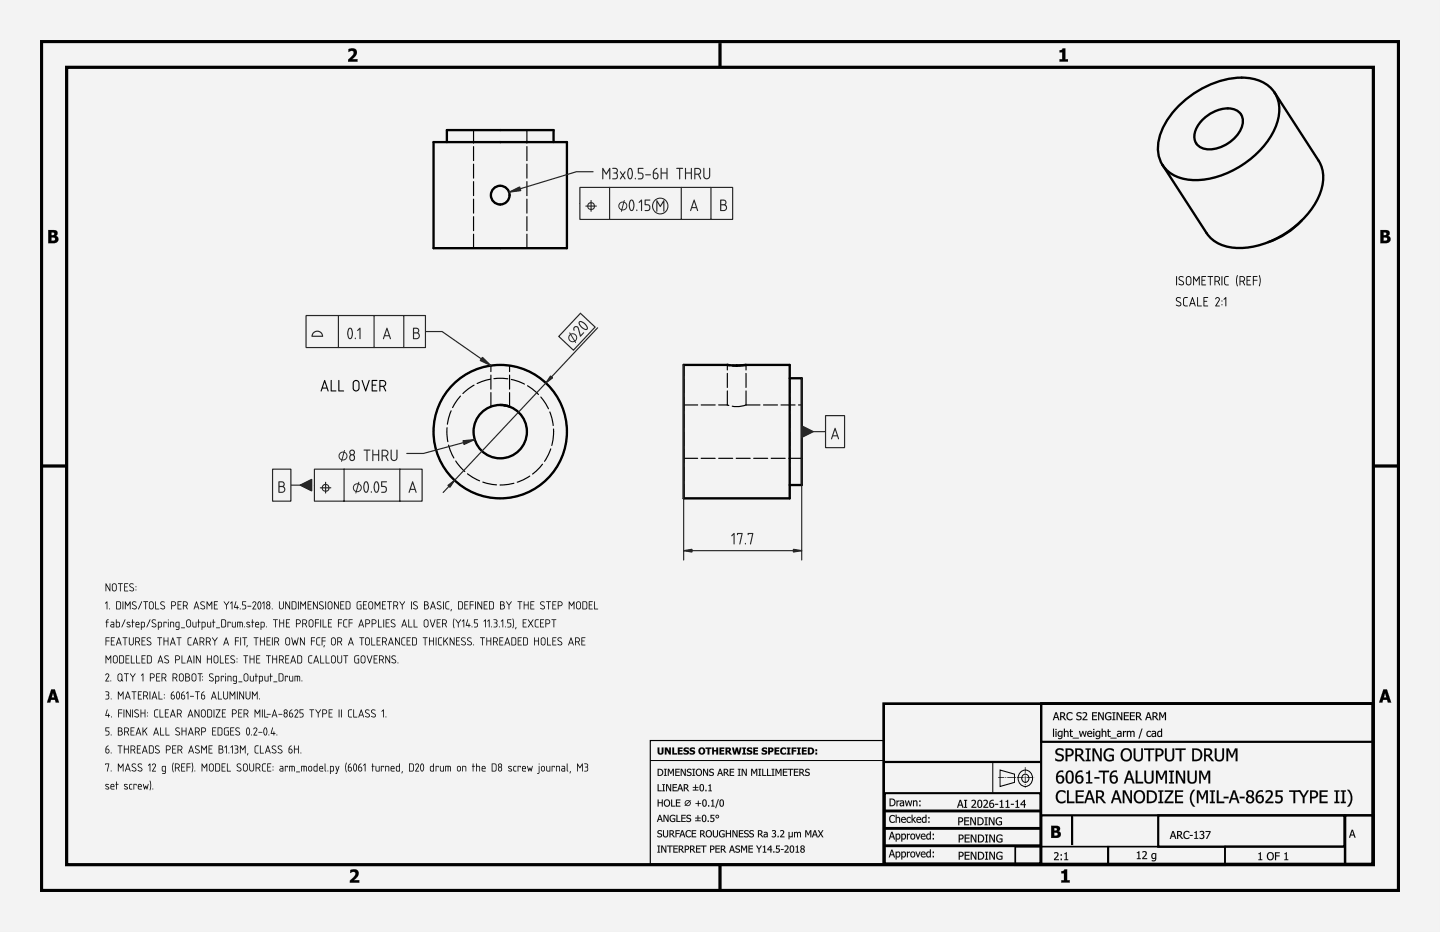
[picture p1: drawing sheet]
<svg xmlns="http://www.w3.org/2000/svg" width="432mm" height="279mm" viewBox="0 0 432 279" stroke-linecap="round" stroke-linejoin="round" font-family="sans-serif">
<path d="M0 0h431.8v279.4h-431.8z" fill-rule="evenodd" fill="#f1f3f5"/>
<g fill="#000">
<path d="M104.5 14.7a1.48 1.48 0 0 1 1.8-.1 1.48 1.48 0 0 1 .6 1.8l-1.3 1.4h1.6v.7h-2.8v-.6l1.1-1.1a.8 .8 0 0 0 .6-.9 .8 .8 0 0 0-.8-.6l-.8 .3zM317.7 15.1a.69 .69 0 0 0 .9-.6h.8v3.3h.8v.7h-2.5v-.7h.8v-2.1h-.8zM105 260.8a1.48 1.48 0 0 1 1.9-.1 1.48 1.48 0 0 1 .5 1.8l-1.3 1.4h1.6v.7h-2.8v-.6l1.2-1.1a.8 .8 0 0 0 .5-.8 .8 .8 0 0 0-.7-.7l-.9 .3zM318.2 261.2a.69 .69 0 0 0 .9-.6h.9v3.3h.8v.7h-2.6v-.7h.8v-2.1h-.8z"/>
<path d="M0 0h431.8v279.4h-431.8zM0 0v279.4h431.8v-279.4z"/>
<path d="M104.5 14.7l.5-.1a1.44 1.44 0 0 1 2 .5 1.44 1.44 0 0 1-.6 2l-.8 .7 1.6-.1v.8h-2.8v-.7l1.1-1 .6-1-.5-.5-1.1 .3zM104.5 14.7v.9l.7-.3a.74 .74 0 0 1 .9 .4 .74 .74 0 0 1-.4 .9l-1.3 1.3v.6h2.8v-.7h-1.7l1.4-1.4 .1-.7-.3-.9-1-.3z"/>
<path d="M317.7 15h.6l.3-.5h.9l-.1 3.3 .9-.1v.8h-2.6v-.8h.8v-2h-.8zM317.7 15.1v.6h.8v2.1h-.8v.7h2.5v-.7h-.8v-3.3h-.8l-.2 .5z"/>
<path d="M14.5 69h1.3a1 1 0 0 1 1.4 .4 1 1 0 0 1-.5 1.3 1.14 1.14 0 0 1 .7 1.5 1.14 1.14 0 0 1-1.4 .7h-1.5zM15.4 69.7l.1 .8a.51 .51 0 0 0 .8-.5 .51 .51 0 0 0-.9-.3zM15.4 71.2v1h.3a.58 .58 0 0 0 .8-.6 .58 .58 0 0 0-.9-.4z"/>
<path d="M14.5 68.9l2 .1 .7 .4a.97 .97 0 0 1-.4 1.3l.5 .3a1.16 1.16 0 0 1-.2 1.6l-.6 .3h-2zM14.5 69v3.9l2.1-.1a1.08 1.08 0 0 0 .9-1 1.08 1.08 0 0 0-.8-1.1l.5-.6-.2-.8-.5-.3zM15.4 69.7v.8l.9-.2-.2-.6zM15.4 69.7h.7l.2 .3a.61 .61 0 0 1-.9 .5zM15.4 71.2v1l1.1-.3v-.5zM15.4 71.2h.9a.48 .48 0 0 1 .3 .5 .48 .48 0 0 1-.3 .4l-.9 .1z"/>
<path d="M413.9 69h1.4a1 1 0 0 1 1.3 .4 1 1 0 0 1-.4 1.3 1.14 1.14 0 0 1 .7 1.5 1.14 1.14 0 0 1-1.4 .7h-1.6zM414.9 69.7l.1 .8a.51 .51 0 0 0 .7-.5 .51 .51 0 0 0-.8-.3zM414.9 71.2v1h.3a.58 .58 0 0 0 .8-.6 .58 .58 0 0 0-.9-.4z"/>
<path d="M413.9 68.9l2 .1 .7 .4a.97 .97 0 0 1-.4 1.3 1.03 1.03 0 0 1 .8 .8 1.03 1.03 0 0 1-.4 1.1l-.7 .3h-2zM413.9 69v3.9l2.2-.1 .6-.4a1.17 1.17 0 0 0 .1-1.3l-.6-.3 .4-.4 .1-.5-.4-.7zM414.9 69.7v.8l.8-.2-.1-.6zM414.9 69.7a.56 .56 0 0 1 .7 0 .56 .56 0 0 1 0 .8 .56 .56 0 0 1-.7 0zM414.9 71.2v1l1-.3v-.5zM414.9 71.2h.8a.48 .48 0 0 1 .3 .5 .48 .48 0 0 1-.3 .4l-.8 .1z"/>
<path d="M15.4 206.6h1l1.3 4h-1l-.2-.8h-1.2l-.2 .8h-1zM15.4 206.7l-1.3 3.9h1l.2-.8h1.2l.2 .8h1l-1.3-3.9zM15.9 207.8l-.4 1.3h.8zM15.9 207.7l.4 1.4h-.8z"/>
<path d="M15.4 206.7h1l1.3 3.9h-1l-.2-.8h-1.2l-.2 .8h-1zM15.9 207.8l-.4 1.3h.8z"/>
<path d="M316.5 213.5h.4l.8 2.4h-.4l-.2-.7h-.9l-.2 .7h-.3zM316.5 213.5l-.8 2.4h.3l.2-.7h.9l.2 .7h.4l-.8-2.4zM316.7 213.9l-.4 1.1h.7zM316.7 213.8l.4 1.2h-.8zM317.9 213.5l1.2 .1a.69 .69 0 0 1 .3 .7 .69 .69 0 0 1-.5 .6l.9 1h-.5l-.7-1h-.4v1h-.3zM317.9 213.5v2.4h.3v-1h.4l.7 1h.4l-.8-1 .3-.3 .1-.7-.5-.3zM318.2 213.8v.9l.7-.1 .1-.6zM318.2 213.8l.8 .1-.1 .7-.7 .1zM320.1 213.8l.6-.3 .9 .2v.4l-.9-.3-.5 .5a.88 .88 0 0 0 0 1 .88 .88 0 0 0 .9 .3l.5-.3v.4l-.8 .2-.6-.1-.3-.4-.1-.9zM320.1 213.8l-.3 .7a1.26 1.26 0 0 0 .6 1.4l1.2-.2v-.3l-.6 .3-.6-.2-.3-.6 .1-.8 .6-.4 .8 .4v-.4l-.8-.2zM323 213.7l1.1-.1 .1 .4a.52 .52 0 0 0-.7-.3 .52 .52 0 0 0-.2 .7l.3 .2a.76 .76 0 0 1 .7 1 .76 .76 0 0 1-1.2 .3l-.4-.1v-.5l.8 .3h.4l.1-.3-.1-.3-.9-.3a.65 .65 0 0 1 0-1zM323 213.7l-.2 .7 .9 .5a.38 .38 0 0 1 .4 .4 .38 .38 0 0 1-.4 .3l-1-.2v.3l.4 .2 1-.2 .1-.9-.9-.3-.2-.4 .5-.4 .7 .3v-.4l-.7-.1zM324.6 213.6l.3-.1a.72 .72 0 0 1 .9 .2 .72 .72 0 0 1 0 .9l-.9 1h1.2v.3h-1.5v-.4l.9-1 .1-.4-.2-.3-.8 .2zM324.7 213.6v.3a.62 .62 0 0 1 .9 .1v.5l-1 1.1v.3h1.5v-.3h-1.2l.9-1 .1-.8-.4-.3zM327.5 213.5h1.5v.3h-1.2v.7l1.1-.1v.3h-1.1v.9h1.2v.3h-1.5zM327.5 213.5v2.4h1.4v-.3h-1.1v-.9h1.1v-.2h-1.1v-.7h1.1v-.3zM329.3 213.5h.4l1 1.9v-1.9h.3v2.4h-.4l-1-2v2h-.3zM329.3 213.5v2.4h.3v-2.1l1 2.1h.4v-2.4h-.3v1.9l-1-1.9zM331.6 213.8l1.1-.3 .5 .2v.4l-.1-.1a.94 .94 0 0 0-1.4 .2 .94 .94 0 0 0 .4 1.4h.8v-.6h-.5v-.3h.8v1l-.8 .2-.6-.1-.5-.9zM331.6 213.8l-.3 .9 .3 .9 .8 .3 .8-.2v-1h-.8v.3h.5v.6l-.5 .1-.5-.3-.3-.7 .4-.8 .6-.2 .6 .4v-.4l-.9-.2zM333.5 213.5h1v.3h-.3v1.8h.3v.3h-1v-.3h.3v-1.8h-.3zM333.5 213.5v.3h.4v1.9l-.4-.1v.3h1v-.3l-.4 .1v-1.9h.4v-.3zM334.8 213.5h.5l.9 1.9v-1.9h.3v2.4h-.3l-1.1-2v2h-.3zM334.8 213.5v2.4h.3v-2.1l1.1 2.1h.3v-2.4h-.3v1.9l-.9-1.9zM337 213.5h1.5v.3h-1.2v.7l1.1-.1v.3h-1.1v.9h1.2v.3h-1.5zM337 213.5v2.4h1.5v-.3h-1.2v-.9h1.1v-.2h-1.1v-.7h1.2v-.3zM338.8 213.5h1.5v.3h-1.2v.7l1.1-.1v.3h-1.1v.9h1.2v.3h-1.5zM338.8 213.5v2.4h1.5v-.3h-1.2v-.9h1.1v-.2h-1.1v-.7h1.2v-.3zM340.6 213.5h1l.5 .3a.71 .71 0 0 1-.5 1.1l.9 1h-.4l-.8-1h-.3v1h-.4zM340.6 213.5v2.4h.4l-.1-1h.4l.8 1h.4l-.9-1 .4-.3a.67 .67 0 0 0 0-.8 .67 .67 0 0 0-.8-.3zM341 213.8v.9l.6-.1 .2-.6zM340.9 213.8l.8 .1v.7l-.8 .1zM344.2 213.5h.4l.8 2.4h-.4l-.2-.7h-.9l-.2 .7h-.3zM344.2 213.5l-.8 2.4h.3l.2-.7h.9l.2 .7h.4l-.8-2.4zM344.4 213.9l-.4 1.1h.7zM344.4 213.8l.4 1.2h-.8zM345.6 213.5h1l.4 .3a.71 .71 0 0 1-.4 1.1l.9 1h-.5l-.7-1h-.4v1h-.3zM345.6 213.5v2.4h.3v-1h.4l.7 1h.4l-.8-1 .3-.3a.67 .67 0 0 0 .1-.8 .67 .67 0 0 0-.8-.3zM345.9 213.8v.9l.7-.1 .1-.6zM345.9 213.8l.8 .1-.1 .7-.7 .1zM347.6 213.5h.5l.5 1.3 .6-1.3h.5v2.4h-.4v-2l-.6 1.4h-.2l-.6-1.4v2h-.3zM347.6 213.5v2.4h.3v-2l.6 1.3h.2l.6-1.4v2.1h.3v-2.4h-.4l-.6 1.4-.6-1.4z"/>
<path d="M316.5 213.5h.4l.8 2.4h-.4l-.2-.7h-.9l-.2 .7h-.3zM316.7 213.8l-.4 1.2h.7zM317.9 213.5h.6a.69 .69 0 0 1 .9 .5 .69 .69 0 0 1-.5 .9l.8 1h-.4l-.7-1h-.4v1h-.3zM318.2 213.8v.9h.3a.45 .45 0 0 0 .6-.4 .45 .45 0 0 0-.6-.5zM320.1 213.8l1-.3 .5 .2v.4a.87 .87 0 0 0-1.3 0 .87 .87 0 0 0 0 1.2 .87 .87 0 0 0 1.3 .1v.3a1.22 1.22 0 0 1-1.7-.2 1.22 1.22 0 0 1 .2-1.7zM323 213.7l.9-.2 .4 .1-.1 .4a.53 .53 0 0 0-.7-.3 .53 .53 0 0 0-.2 .7l.1 .1a.78 .78 0 0 1 .9 .9 .78 .78 0 0 1-1.2 .5l-.4-.2v-.3a.64 .64 0 0 0 .8 .3 .64 .64 0 0 0 .5-.7 .99 .99 0 0 1-1.1-1.2zM324.7 213.6a.85 .85 0 0 1 1.2 .3 .85 .85 0 0 1-.5 1.2l-.5 .5h1.2v.3h-1.5v-.3l.7-.8a.57 .57 0 0 0 .3-.9 .57 .57 0 0 0-.9 .1zM327.5 213.5h1.4v.3h-1.1v.7h1.1v.2h-1.1v.9h1.1v.3h-1.4zM329.3 213.5h.4l1 1.9v-1.9h.3v2.4h-.4l-1-2v2h-.3zM331.6 213.8l1.1-.3 .5 .2v.4a.95 .95 0 0 0-1.6 .4 .95 .95 0 0 0 1.3 1.1v-.6h-.5v-.3h.8v1a1.25 1.25 0 0 1-1.7-.2 1.25 1.25 0 0 1 .1-1.7zM333.5 213.5h1v.3h-.3v1.8h.3v.3h-1v-.3h.3v-1.8h-.3zM334.8 213.5h.5l.9 1.9v-1.9h.3v2.4h-.3l-1.1-2v2h-.3zM337 213.5h1.5v.3h-1.2v.7h1.1v.2h-1.1v.9h1.2v.3h-1.5zM338.8 213.5h1.5v.3h-1.2v.7h1.1v.2h-1.1v.9h1.2v.3h-1.5zM340.6 213.5h.6a.69 .69 0 0 1 .9 .5 .69 .69 0 0 1-.5 .9l.9 1h-.4l-.8-1h-.3v1h-.4zM341 213.8v.9h.2a.45 .45 0 0 0 .6-.4 .45 .45 0 0 0-.5-.5zM344.2 213.5h.4l.8 2.4h-.4l-.2-.7h-.9l-.2 .7h-.3zM344.4 213.8l-.4 1.2h.7zM345.6 213.5h.6a.69 .69 0 0 1 .9 .5 .69 .69 0 0 1-.5 .9l.8 1h-.4l-.7-1h-.4v1h-.3zM345.9 213.8v.9h.3a.45 .45 0 0 0 .6-.4 .45 .45 0 0 0-.6-.5zM347.6 213.5h.4l.6 1.3 .6-1.3h.4v2.4h-.3v-2l-.6 1.3h-.2l-.6-1.3v2h-.3z"/>
<path d="M414.8 206.6h1.1l1.3 4h-1l-.3-.8h-1.2l-.2 .8h-1zM414.8 206.7l-1.3 3.9h1l.2-.8h1.3l.2 .8h1l-1.3-3.9zM415.3 207.8l-.3 1.3h.7zM415.3 207.7l.5 1.4h-.9z"/>
<path d="M414.8 206.7h1.1l1.3 3.9h-1l-.3-.8h-1.2l-.2 .8h-1zM415.3 207.8l-.3 1.3h.7z"/>
<path d="M197.2 224.1h.5v1.3a.36 .36 0 0 0 .4 .4 .36 .36 0 0 0 .3-.4v-1.3h.6v1.3a.89 .89 0 0 1-.9 .8 .89 .89 0 0 1-.9-.8zM199.4 224.1h.6l.7 1.2v-1.2h.5v2.1h-.5l-.9-1.5v1.5h-.4zM201.6 224.1h.5v1.7h.9v.4h-1.4zM203.2 224.1h1.5v.4h-.9v.4h.8v.4h-.8v.5h.9v.4h-1.5zM205.1 224.4a1.33 1.33 0 0 1 1.4-.2v.5l-.8-.3-.2 .2 .1 .2a.77 .77 0 0 1 1 .8 .77 .77 0 0 1-1.1 .6l-.6-.1v-.5l1 .2 .2-.2-.3-.2a.7 .7 0 0 1-.7-1zM206.9 224.4a1.33 1.33 0 0 1 1.5-.2v.5l-.8-.3-.3 .2 .2 .2a.77 .77 0 0 1 .9 .8 .77 .77 0 0 1-1.1 .6l-.5-.1v-.5l1 .2 .1-.2-.3-.2a.7 .7 0 0 1-.7-1zM209.3 225.1a1.1 1.1 0 0 1 2.2 0 1.1 1.1 0 0 1-2.2 0zM210.2 224.5a.65 .65 0 0 0-.3 .9 .65 .65 0 0 0 .9 .3v-1l-.3-.2zM211.6 224.1h1.7v.4h-.6v1.7h-.5v-1.7h-.6zM213.5 224.1h.6v.8h.7v-.8h.5v2.1h-.5v-.9h-.7v.9h-.6zM215.7 224.1h1.5v.4h-.9v.4h.8v.4h-.8v.5h.9v.4h-1.5zM217.5 224.1h.9a.64 .64 0 0 1 .8 .4 .64 .64 0 0 1-.4 .8l.7 .9h-.6l-.6-.8h-.2v.8h-.6zM218.1 224.5v.5a.36 .36 0 0 0 .5 0 .36 .36 0 0 0 0-.5 .36 .36 0 0 0-.5 0zM219.5 224.1h.5l.3 1.4 .4-1.4h.5l.3 1.4 .3-1.4h.6l-.5 2.1h-.6l-.4-1.3-.3 1.3h-.6zM222.6 224.1h1.1v.4h-.3v1.3h.3v.4h-1.1v-.4h.3v-1.3h-.3zM224.1 224.4a1.33 1.33 0 0 1 1.4-.2v.5l-.8-.3-.2 .2 .1 .2a.77 .77 0 0 1 1 .8 .77 .77 0 0 1-1.1 .6l-.6-.1v-.5l1 .2 .2-.2-.4-.2a.7 .7 0 0 1-.6-1zM225.9 224.1h1.4v.4h-.9v.4h.8v.4h-.8v.5h.9v.4h-1.4zM228.5 224.4a1.33 1.33 0 0 1 1.5-.2v.5l-.8-.3-.2 .2 .1 .2a.77 .77 0 0 1 1 .8 .77 .77 0 0 1-1.2 .6l-.5-.1v-.5l1 .2 .1-.2-.3-.2a.7 .7 0 0 1-.7-1zM230.3 224.1h.9a.75 .75 0 0 1 .7 .9 .75 .75 0 0 1-1 .5v.7h-.6zM230.9 224.5v.6a.37 .37 0 0 0 .5-.3 .37 .37 0 0 0-.5-.3zM232.2 224.1h1.5v.4h-.9v.4h.8v.4h-.8v.5h.9v.4h-1.5zM234.2 224.3l.5-.2h.7l.3 .1v.5a.67 .67 0 0 0-1 0 .67 .67 0 0 0 0 .9 .67 .67 0 0 0 1 0v.5a1.14 1.14 0 0 1-1.5-.3 1.14 1.14 0 0 1 0-1.5zM235.9 224.1h1.1v.4h-.3v1.3h.3v.4h-1.1v-.4h.3v-1.3h-.3zM237.4 224.1h1.4v.4h-.9v.4h.8v.4h-.8v.9h-.5zM239 224.1h1.1v.4h-.3v1.3h.3v.4h-1.1v-.4h.3v-1.3h-.3zM240.5 224.1h1.4v.4h-.9v.4h.8v.4h-.8v.5h.9v.4h-1.4zM242.3 224.1h.6a1.07 1.07 0 0 1 1.2 1 1.07 1.07 0 0 1-1.2 1.1h-.6zM242.8 224.5v1.3a.67 .67 0 0 0 .8-.7 .67 .67 0 0 0-.8-.6zM244.5 224.6h.5v.6h-.5zM244.5 225.6h.5v.6h-.5z"/>
<path d="M197.2 224.1h.5l.1 1.5 .3 .2 .3-.2v-1.5h.6v1.3a.93 .93 0 0 1-.6 .8 .93 .93 0 0 1-1-.2l-.2-.3zM197.2 224.1v1.3a.93 .93 0 0 0 1.5 .6l.3-1.9h-.6v1.3a.38 .38 0 0 1-.3 .5 .38 .38 0 0 1-.4-.5v-1.3zM199.3 224.1h.7l.7 1.2v-1.2h.5v2.1h-.5l-.9-1.5 .1 1.5h-.6zM199.4 224.1v2.1h.4l.1-1.5 .8 1.5h.5v-2.1h-.5v1.3l-.7-1.3zM201.6 224.1h.5v1.7h.9v.4h-1.4zM201.6 224.1v2.1h1.4v-.4h-.9v-1.7zM203.2 224.1h1.5v.4h-.9v.4l.8-.1v.5h-.8v.5h.9v.4h-1.5zM203.2 224.1v2.1h1.5v-.4h-.9v-.5h.8v-.4h-.8v-.4h.9v-.4zM205 224.4l.6-.3 .9 .1v.5l-.5-.2-.5 .1v.2l.5 .1a.74 .74 0 0 1 .6 1 .74 .74 0 0 1-1.1 .3l-.6-.1v-.5l.9 .2 .2-.2-1-.5zM205.1 224.4v.7l1 .5-.4 .3-.8-.3v.5l.8 .1 .7-.2 .2-.3-.1-.5-1-.5 .3-.3 .7 .3v-.5l-.9-.1zM206.9 224.4l.5-.3 1 .1v.5l-.6-.2-.4 .1v.2l.4 .1a.74 .74 0 0 1 .6 1 .74 .74 0 0 1-1.1 .3l-.6-.1v-.5l.9 .2 .3-.2-1-.5zM206.9 224.4v.7l1 .5-.4 .3-.7-.3v.5l.7 .1 .7-.2 .2-.3-.1-.5-1-.5 .4-.3 .7 .3v-.5l-1-.1zM209.3 225.1a1.1 1.1 0 0 1 2.2 0 1.1 1.1 0 0 1-2.2 0zM209.3 225.1a1.07 1.07 0 0 0 2.1 0 1.07 1.07 0 0 0-2.1 0zM210.1 224.6v1l.5 .2 .3-.3v-.7l-.4-.3zM210.2 224.5h.4a.67 .67 0 0 1 .4 .8 .67 .67 0 0 1-.9 .4l-.1-.7zM211.5 224.1h1.8v.4h-.6v1.7h-.5v-1.7h-.7zM211.6 224.1v.4h.6v1.7h.5v-1.7h.6v-.4zM213.5 224.1h.6v.8h.7v-.8h.5v2.1h-.5v-.9h-.7v.9h-.6zM213.5 224.1v2.1h.6v-.9h.7v.9h.5v-2.1h-.5v.8h-.7v-.8zM215.7 224.1h1.5v.4h-.9v.4l.8-.1v.5h-.8v.5h.9v.4h-1.5zM215.7 224.1v2.1h1.5v-.4h-.9v-.5h.8v-.4h-.8v-.4h.9v-.4zM217.5 224.1h1.2a.61 .61 0 0 1 .5 .6 .61 .61 0 0 1-.4 .6l.7 .9h-.7l-.5-.8h-.2v.8h-.6zM217.5 224.1v2.1h.6v-.8l.8 .8h.6l-.7-.9 .3-.2v-.7l-.4-.3zM218.1 224.5v.5l.5-.1-.1-.4zM218.1 224.5h.5v.4l-.5 .2zM219.5 224.1h.5l.3 1.4 .4-1.4h.5l.3 1.4 .3-1.4h.6l-.5 2.1h-.6l-.4-1.3-.3 1.3h-.6zM219.5 224.1l.5 2.1h.6l.3-1.3 .4 1.3h.6l.5-2.1h-.6l-.3 1.4-.3-1.4h-.5l-.4 1.4-.3-1.4zM222.6 224.1h1.1v.4h-.3v1.3h.3v.4h-1.1v-.4h.3v-1.3h-.3zM222.6 224.1v.4l.3-.1v1.4h-.3v.4h1.1v-.4h-.3v-1.4l.3 .1v-.4zM224 224.4l.6-.3 .9 .1v.5l-.5-.2-.5 .1v.2l.5 .1a.74 .74 0 0 1 .6 1 .74 .74 0 0 1-1.1 .3l-.6-.1v-.5l.6 .2 .5-.1-.3-.3a.72 .72 0 0 1-.7-1zM224.1 224.4l-.1 .7 1.1 .5-.4 .3-.8-.3v.5l.8 .1 .7-.2 .2-.3-.1-.5-1-.5 .3-.3 .7 .3v-.5l-.9-.1zM225.9 224.1h1.4v.4h-.9v.4l.8-.1v.5h-.8v.5h.9v.4h-1.4zM225.9 224.1v2.1h1.4v-.4h-.9v-.5h.8v-.4h-.8v-.4h.9v-.4zM228.5 224.4l.5-.3 1 .1v.5l-.5-.2-.5 .1v.2l.4 .1a.74 .74 0 0 1 .6 1 .74 .74 0 0 1-1.1 .3l-.5-.1v-.5l.6 .2 .5-.1-.3-.3a.72 .72 0 0 1-.7-1zM228.5 224.4v.7l1 .5-.3 .3-.8-.3v.5l.8 .1 .6-.2 .3-.5-.1-.3-1.1-.5 .4-.3 .7 .3v-.5l-1-.1zM230.3 224.1h1.2l.5 .5-.3 .7-.8 .2v.7h-.6zM230.3 224.1v2.1h.6v-.7l.8-.1 .2-.4v-.6l-.4-.3zM230.9 224.5v.6h.3l.2-.5zM230.9 224.5l.5 .1-.1 .4-.4 .1zM232.2 224.1h1.5v.4h-.9v.4l.8-.1v.5h-.8v.5h.9v.4h-1.5zM232.2 224.1v2.1h1.5v-.4h-.9v-.5h.8v-.4h-.8v-.4h.9v-.4zM234.2 224.3l.5-.2h.7l.3 .1v.5a.69 .69 0 0 0-1.1-.1 .69 .69 0 0 0 .1 1.1l.5 .1 .5-.3v.6l-.7 .2-.8-.3-.3-.9zM234.2 224.4a1.09 1.09 0 0 0-.2 1.2 1.09 1.09 0 0 0 1.2 .6l.5-.1v-.5l-.5 .3-.5-.1-.2-.8 .4-.6 .8 .3v-.5l-.7-.1zM235.9 224.1h1.2v.4h-.4v1.3h.4v.4h-1.2v-.4h.3v-1.3h-.3zM235.9 224.1v.4l.3-.1v1.4h-.3v.4h1.1v-.4h-.3v-1.4l.3 .1v-.4zM237.4 224.1h1.4v.4h-.9v.4h.8v.4h-.8v.9h-.5zM237.4 224.1v2.1h.5v-.9h.8v-.4h-.8v-.4h.9v-.4zM239 224.1h1.1v.4h-.3v1.3h.3v.4h-1.1v-.4h.3v-1.3h-.3zM239 224.1v.4l.3-.1v1.4h-.3v.4h1.1v-.4h-.3v-1.4l.3 .1v-.4zM240.4 224.1h1.5v.4h-.9v.4l.8-.1v.5h-.8v.5h.9v.4h-1.5zM240.5 224.1v2.1h1.4v-.4h-.9v-.5h.8v-.4h-.8v-.4h.9v-.4zM242.2 224.1l1.5 .1a1.11 1.11 0 0 1 0 1.8l-1.5 .2zM242.3 224.1v2.1h1l.5-.3 .3-.6-.2-.8-.6-.4zM242.8 224.5v1.3l.5-.1 .3-.4-.1-.5zM242.8 224.5h.3a.68 .68 0 0 1 .5 .8 .68 .68 0 0 1-.8 .5zM244.5 224.6h.5v.6h-.5zM244.5 224.6v.6h.5v-.6zM244.5 225.6h.5v.6h-.5zM244.5 225.6v.6h.5v-.6z"/>
<path d="M197.2 235.1h.3v1.9h.9v.2h-1.2zM198.6 235.1h.8v.2h-.3v1.7h.3v.2h-.8v-.2h.3v-1.7h-.3zM199.7 235.1h.4l.9 1.7v-1.7h.2v2.1h-.3l-.9-1.8v1.8h-.3zM201.7 235.1h1.3v.2h-1v.6h.9v.3h-.9v.8h1v.2h-1.3zM203.8 235.1h.3l.7 2.1h-.3l-.1-.6h-.9l-.1 .6h-.3zM204 235.4l-.4 1h.7zM205 235.1h.6a.62 .62 0 0 1 .8 .4 .62 .62 0 0 1-.5 .8l.8 .9h-.4l-.7-.8h-.3v.8h-.3zM205.3 235.3v.8h.3a.41 .41 0 0 0 .5-.4 .41 .41 0 0 0-.5-.4zM208.5 235.2h.2v.7h.7v.3h-.7v.6h.7v.2h-1.6v-.2h.7v-.6h-.7v-.3h.7zM210.1 235.2a.75 .75 0 0 1 .8 .1 .75 .75 0 0 1 .2 .8 .76 .76 0 0 1-.7 1.1 .76 .76 0 0 1-.6-1.1zM210.2 235.3l-.2 .8a.52 .52 0 0 0 .1 .8 .52 .52 0 0 0 .7 0 .52 .52 0 0 0 0-.8v-.2a.45 .45 0 0 0-.1-.5 .45 .45 0 0 0-.5-.1zM211.5 236.8h.3v.4h-.3zM212.4 235.4l.7-.3v1.9h.4v.2h-1.1v-.2h.4v-1.4h-.4z"/>
<path d="M197.2 235.1h.3v1.9l1-.1v.3h-1.3zM197.2 235.1v2.1h1.2v-.2h-.9v-1.9zM198.6 235.1h.8v.2h-.3v1.7h.3v.2h-.8v-.2h.3v-1.7h-.3zM198.6 235.1v.2h.3v1.7h-.3v.2h.8v-.2h-.3v-1.7h.3v-.2zM199.7 235.1h.4l.9 1.7v-1.7h.3v2.1h-.4l-.9-1.8v1.8h-.3zM199.7 235.1v2.1h.3v-1.8l.9 1.8h.3v-2.1h-.2v1.7l-.9-1.7zM201.7 235.1h1.3v.3h-1v.5h.9v.3h-.9v.8l1-.1v.3h-1.3zM201.7 235.1v2.1h1.3v-.2h-1.1v-.8h1v-.3h-1v-.6h1.1v-.2zM203.8 235.1h.3l.8 2.1h-.4l-.1-.6h-.9l-.1 .6h-.3zM203.8 235.1l-.7 2.1h.3l.1-.6h.9l.1 .6h.3l-.7-2.1zM203.9 235.4l-.3 1h.7zM204 235.3l.3 1.1h-.7zM205 235.1l1.2 .2 .1 .6-.4 .4 .8 .9h-.4l-.7-.8h-.3v.8h-.3zM205 235.1v2.1h.3v-.9h.4l.6 .9h.4l-.8-.9 .3-.3a.6 .6 0 0 0 0-.7 .6 .6 0 0 0-.6-.2zM205.3 235.3v.8l.6-.1 .1-.5zM205.3 235.3l.7 .1v.6l-.7 .1zM208.4 235.2h.3v.7h.7v.3h-.7v.6l.7-.1v.3h-1.7v-.3l.8 .1v-.6h-.8v-.3h.8zM208.5 235.2v.7h-.7v.3l.7-.1v.7h-.7v.2h1.6v-.2h-.7v-.7l.7 .1v-.3h-.7v-.7zM210 235.2l.7-.1 .3 .2a1.13 1.13 0 0 1 .2 1.2 1.13 1.13 0 0 1-1 .7l-.4-.7zM210.1 235.2a1.31 1.31 0 0 0 .3 2l.5-.2a1.11 1.11 0 0 0 .3-1.2 1.11 1.11 0 0 0-1-.7zM210.3 235.3l-.2 .8 .1 .9 .5-.1 .1-1a.44 .44 0 0 0-.1-.4 .44 .44 0 0 0-.4-.2zM210.2 235.3l.6 .2v1.3a.33 .33 0 0 1-.4 .2 .33 .33 0 0 1-.3-.2zM211.5 236.8h.4v.4h-.4zM211.5 236.8v.4h.3v-.4zM212.4 235.4l.7-.3v1.9h.4v.2h-1.1v-.2h.4v-1.4h-.4zM212.4 235.4v.2h.4v1.4h-.4v.2h1.1v-.2h-.4v-1.9z"/>
<path d="M197.2 230.5h.5a1.06 1.06 0 0 1 1.2 1 1.06 1.06 0 0 1-1.2 1.1h-.5zM197.5 230.7v1.7a.85 .85 0 0 0 1.1-.9 .85 .85 0 0 0-1.1-.8zM199.1 230.5h.8v.2h-.2v1.7h.2v.2h-.8v-.2h.3v-1.7h-.3zM200.3 230.5h.3l.6 1.2 .5-1.2h.4v2.1h-.3v-1.8l-.6 1.2-.7-1.2v1.8h-.2zM202.5 230.5h1.3v.2h-1v.6h.9v.3h-.9v.8h1v.2h-1.3zM204.1 230.5h.4l.9 1.7v-1.7h.2v2.1h-.3l-.9-1.8v1.8h-.3zM206.2 230.6l.8-.1 .3 .1v.3a.48 .48 0 0 0-.7-.3 .48 .48 0 0 0-.2 .7l.1 .1a.7 .7 0 0 1 .9 .8 .7 .7 0 0 1-1.1 .4l-.3-.1v-.4a.53 .53 0 0 0 .6 .4 .53 .53 0 0 0 .4-.7 .74 .74 0 0 1-.8-.3 .74 .74 0 0 1 0-.9zM207.6 230.5h.8v.2h-.3v1.7h.3v.2h-.8v-.2h.3v-1.7h-.3zM208.9 230.7a1 1 0 0 1 1.4 .2 1 1 0 0 1-.1 1.4 1 1 0 0 1-1.4-.1l-.2-.8zM209.2 230.8a.77 .77 0 0 0-.2 1.2 .77 .77 0 0 0 1.1 0 .78 .78 0 0 0 .1-1 .78 .78 0 0 0-1-.2zM210.8 230.5h.4l.9 1.7v-1.7h.2v2.1h-.3l-.9-1.8v1.8h-.3zM212.9 230.6l.8-.1 .3 .1v.3a.48 .48 0 0 0-.7-.3 .48 .48 0 0 0-.2 .7l.1 .1a.7 .7 0 0 1 .9 .8 .7 .7 0 0 1-1.1 .4l-.3-.1v-.4a.53 .53 0 0 0 .6 .4 .53 .53 0 0 0 .4-.7 .74 .74 0 0 1-.8-.3 .74 .74 0 0 1 0-.9zM215.8 230.5h.3l.7 2.1h-.3l-.2-.6h-.8l-.2 .6h-.2zM215.9 230.8l-.3 1h.7zM217 230.5h.6a.62 .62 0 0 1 .7 .4 .62 .62 0 0 1-.4 .8l.8 .9h-.4l-.7-.8h-.3v.8h-.3zM217.3 230.7v.8h.2a.41 .41 0 0 0 .5-.4 .41 .41 0 0 0-.4-.4zM218.8 230.5h1.3v.2h-1v.6h1v.3h-1v.8h1v.2h-1.3zM221.3 230.5h.8v.2h-.3v1.7h.3v.2h-.8v-.2h.2v-1.7h-.2zM222.4 230.5h.4l.9 1.7v-1.7h.2v2.1h-.3l-.9-1.8v1.8h-.3zM225.3 230.5h.3l.6 1.2 .5-1.2h.4v2.1h-.3v-1.8l-.6 1.2-.7-1.2v1.8h-.2zM227.4 230.5h.8v.2h-.2v1.7h.2v.2h-.8v-.2h.3v-1.7h-.3zM228.6 230.5h.2v1.9h1v.2h-1.2zM230 230.5h.3v1.9h.9v.2h-1.2zM231.4 230.5h.8v.2h-.3v1.7h.3v.2h-.8v-.2h.2v-1.7h-.2zM232.5 230.5h.4l.5 1.2 .6-1.2h.3v2.1h-.2v-1.8l-.6 1.2-.7-1.2v1.8h-.3zM234.8 230.5h1.3v.2h-1.1v.6h1v.3h-1v.8h1.1v.2h-1.3zM236.2 230.5h1.7v.2h-.7v1.9h-.3v-1.9h-.7zM238.1 230.5h1.3v.2h-1v.6h.9v.3h-.9v.8h1v.2h-1.3zM239.7 230.5h.5a.62 .62 0 0 1 .8 .4 .62 .62 0 0 1-.4 .8l.7 .9h-.3l-.7-.8h-.3v.8h-.3zM240 230.7v.8h.2a.41 .41 0 0 0 .5-.4 .41 .41 0 0 0-.4-.4zM241.6 230.6l.9-.1 .2 .1v.3a.48 .48 0 0 0-.6-.3 .48 .48 0 0 0-.2 .7l.1 .1a.7 .7 0 0 1 .8 .8 .7 .7 0 0 1-1.1 .4l-.3-.1v-.4a.53 .53 0 0 0 .7 .4 .53 .53 0 0 0 .3-.7 .74 .74 0 0 1-.8-.3 .74 .74 0 0 1 0-.9z"/>
<path d="M197.2 230.5h.5a1.08 1.08 0 0 1 1.2 1 1.08 1.08 0 0 1-1.2 1.1h-.5zM197.2 230.5v2.1l1.2-.2 .4-.5v-.9l-.6-.5zM197.5 230.7v1.7l.7-.1 .3-.4a.82 .82 0 0 0-.5-1.1zM197.5 230.7l.7 .1 .3 .3 .1 .7-.4 .5-.7 .1zM199.1 230.5h.8v.2h-.2v1.7h.2v.2h-.8v-.2h.3v-1.7h-.3zM199.1 230.5v.2h.3v1.7h-.3v.2h.8v-.2h-.3v-1.7h.3v-.2zM200.2 230.5h.5l.5 1.2 .5-1.2h.4v2.1h-.3v-1.8l-.6 1.2h-.1l-.6-1.2v1.8h-.3zM200.3 230.5v2.1h.2v-1.8l.7 1.2 .6-1.2v1.8h.3v-2.1h-.4l-.5 1.2-.6-1.2zM202.5 230.5h1.3v.3h-1v.5h1v.3h-1v.8l1-.1v.3h-1.3zM202.5 230.5v2.1h1.3v-.2h-1v-.8h.9v-.3h-.9v-.6h1v-.2zM204.1 230.5h.4l.9 1.7-.1-1.7h.3v2.1h-.3l-.9-1.8v1.8h-.3zM204.1 230.5v2.1h.3v-1.8l.9 1.8h.3v-2.1h-.2l-.1 1.7-.8-1.7zM206.2 230.6l1-.1 .1 .4a.46 .46 0 0 0-.7-.3 .46 .46 0 0 0-.1 .8h.3a.68 .68 0 0 1 .5 1 .68 .68 0 0 1-1 .2l-.4-.1v-.4l.9 .3 .2-.6a.83 .83 0 0 1-.8-.3 .83 .83 0 0 1 0-.9zM206.2 230.6l-.2 .7 .8 .4a.34 .34 0 0 1 .3 .4 .34 .34 0 0 1-.3 .3l-.8-.3v.4l.3 .1 .9-.2 .1-.7-.9-.4-.2-.3 .5-.3 .6 .2v-.3zM207.6 230.5h.8v.2h-.3v1.7h.3v.2h-.8v-.2h.3v-1.7h-.3zM207.6 230.5v.2h.3v1.7h-.3v.2h.8v-.2h-.3v-1.7h.3v-.2zM208.9 230.7l.7-.3 .7 .3 .2 1-.4 .8-.7 .1-.5-.2-.3-.9zM208.9 230.7a1.1 1.1 0 0 0-.2 1.3 1.1 1.1 0 0 0 1.2 .6l.5-.6-.2-1.3a.96 .96 0 0 0-1.3 0zM209.1 230.9l-.1 .9 .4 .6 .6-.2 .1-1a.61 .61 0 0 0-.4-.5 .61 .61 0 0 0-.6 .2zM209.2 230.8l.5-.1 .3 .2a.81 .81 0 0 1 .2 1.1 .81 .81 0 0 1-1.1 .2l-.2-.9zM210.8 230.5h.4l.9 1.7-.1-1.7h.3v2.1h-.3l-.9-1.8v1.8h-.3zM210.8 230.5v2.1h.3v-1.8l.9 1.8h.3v-2.1h-.2l-.1 1.7-.8-1.7zM212.9 230.6l1-.1 .1 .4a.46 .46 0 0 0-.7-.3 .46 .46 0 0 0-.1 .8h.3a.68 .68 0 0 1 .5 1 .68 .68 0 0 1-1 .2l-.4-.1v-.4l.9 .3 .2-.6a.83 .83 0 0 1-.8-.3 .83 .83 0 0 1 0-.9zM212.9 230.6l-.2 .7 .8 .4a.34 .34 0 0 1 .3 .4 .34 .34 0 0 1-.3 .3l-.8-.3v.4l.3 .1 .9-.2 .1-.7-.9-.4-.2-.3 .5-.3 .6 .2v-.3zM215.8 230.5h.3l.7 2.1h-.3l-.2-.6h-.8l-.2 .6h-.3zM215.8 230.5l-.7 2.1h.2l.2-.6h.8l.2 .6h.3l-.7-2.1zM215.9 230.8l-.3 1h.7zM215.9 230.7l.4 1.1h-.7zM217 230.5l1.1 .1a.62 .62 0 0 1 .2 .6 .62 .62 0 0 1-.4 .5l.8 .9h-.4l-.7-.8h-.3v.8h-.3zM217 230.5v2.1h.3v-.9h.3l.7 .9h.3l-.7-.9 .3-.2 .1-.7-.4-.3zM217.3 230.7v.8l.6-.1 .1-.5zM217.3 230.7l.7 .1-.1 .6-.6 .1zM218.8 230.5h1.4v.3h-1.1v.5h1v.3h-1v.8l1.1-.1v.3h-1.4zM218.8 230.5v2.1h1.3v-.2h-1v-.8h1v-.3h-1v-.6h1v-.2zM221.2 230.5h.9v.2h-.3v1.7h.3v.2h-.9v-.2h.3v-1.7h-.3zM221.3 230.5v.2h.2v1.7h-.2v.2h.8v-.2h-.3v-1.7h.3v-.2zM222.4 230.5h.4l.9 1.7-.1-1.7h.3v2.1h-.3l-.9-1.8v1.8h-.3zM222.4 230.5v2.1h.3v-1.8l.9 1.8h.3v-2.1h-.2l-.1 1.7-.8-1.7zM225.2 230.5h.4l.6 1.2 .5-1.2h.4v2.1h-.3v-1.8l-.6 1.2h-.1l-.6-1.2v1.8h-.3zM225.3 230.5v2.1h.2v-1.8l.7 1.2 .6-1.2v1.8h.3v-2.1h-.4l-.5 1.2-.6-1.2zM227.4 230.5h.8v.2h-.2v1.7h.2v.2h-.8v-.2h.3v-1.7h-.3zM227.4 230.5v.2h.3v1.7h-.3v.2h.8v-.2h-.3v-1.7h.3v-.2zM228.5 230.5h.4l-.1 1.9 1-.1v.3h-1.3zM228.6 230.5v2.1h1.2v-.2h-1v-1.9zM230 230.5h.3v1.9l.9-.1v.3h-1.2zM230 230.5v2.1h1.2v-.2h-.9v-1.9zM231.4 230.5h.8v.2h-.3v1.7h.3v.2h-.8v-.2h.2v-1.7h-.2zM231.4 230.5v.2h.3v1.7h-.3v.2h.8v-.2h-.3v-1.7h.3v-.2zM232.5 230.5h.4l.5 1.2 .5-1.2h.5v2.1h-.4v-1.8l-.5 1.2h-.2l-.5-1.2v1.8h-.3zM232.5 230.5v2.1h.3v-1.8l.7 1.2 .5-1.2 .1 1.8h.2v-2.1h-.3l-.6 1.2-.5-1.2zM234.8 230.5h1.3v.3h-1.1v.5h1v.3h-1v.8l1.1-.1v.3h-1.3zM234.8 230.5v2.1h1.3v-.2h-1.1v-.8h1v-.3h-1v-.6h1.1v-.2zM236.2 230.5h1.7v.3l-.7-.1v1.9h-.3v-1.9l-.7 .1zM236.2 230.5v.2h.7v1.9h.3v-1.9h.7v-.2zM238.1 230.5h1.3v.3h-1v.5h.9v.3h-.9v.8l1-.1v.3h-1.3zM238.1 230.5v2.1h1.3v-.2h-1.1v-.8h1v-.3h-1v-.6h1.1v-.2zM239.7 230.5l1.2 .2 .1 .6-.4 .4 .8 .9h-.4l-.7-.8h-.3v.8h-.3zM239.7 230.5v2.1h.3v-.9h.3l.7 .9h.3l-.7-.9 .3-.3a.6 .6 0 0 0 0-.7 .6 .6 0 0 0-.7-.2zM240 230.7v.8l.6-.1 .1-.5zM240 230.7l.7 .1-.1 .6-.6 .1zM241.6 230.6l1-.1 .1 .4a.46 .46 0 0 0-.6-.3 .46 .46 0 0 0-.1 .8h.2a.68 .68 0 0 1 .6 1 .68 .68 0 0 1-1.1 .2l-.3-.1v-.4l.7 .3 .4-.4-1-.6zM241.6 230.6l-.2 .5 .1 .3 .8 .3a.34 .34 0 0 1 .3 .4 .34 .34 0 0 1-.3 .3l-.9-.3v.4l.3 .1 .9-.2 .1-.7-.9-.4-.1-.3 .4-.3 .6 .2v-.3z"/>
<path d="M315.8 218.4h.3v2.5h-.3zM316.5 219.1h.3v1.8h-.3zM316.5 218.5h.3v.3h-.3zM317.6 219.5a.59 .59 0 0 0-.1 .9 .59 .59 0 0 0 .8 0v-.9zM317.4 219.3l.3-.2h.9v1.6a.88 .88 0 0 1-1.3 .8v-.3a.63 .63 0 0 0 .7 .1 .63 .63 0 0 0 .3-.6 .83 .83 0 0 1-1.2-.2 .83 .83 0 0 1 .3-1.2zM319 218.4h.3v.9a.6 .6 0 0 1 .7-.2 .6 .6 0 0 1 .4 .7v1.1h-.3v-1.3l-.3-.2-.5 .2v1.3h-.3zM320.9 218.6h.3v.5h.5v.3h-.5v1.2h.5a.44 .44 0 0 1-.5 .3 .44 .44 0 0 1-.3-.5v-1h-.2zM321.7 221.2h1.8v.2h-1.8zM323.5 219.1h.3l.4 1.4 .4-1.4h.2l.5 1.4 .2-1.4h.3l-.4 1.8h-.3l-.4-1.4-.4 1.4h-.3zM326.2 219.3a.75 .75 0 0 1 1-.1 .75 .75 0 0 1 .3 .9h-1.2a.7 .7 0 0 0 .4 .5 .7 .7 0 0 0 .8-.1v.3a.98 .98 0 0 1-1.3-.2 .98 .98 0 0 1 0-1.3zM326.4 219.5l-.1 .3h.9l-.2-.4zM327.8 219.1h.3v1.8h-.3zM327.8 218.5h.3v.3h-.3zM328.9 219.5a.59 .59 0 0 0-.1 .9 .59 .59 0 0 0 .8 0v-.9zM328.7 219.3l.3-.2h.9v1.6a.88 .88 0 0 1-1.3 .8v-.3a.63 .63 0 0 0 .7 .1 .63 .63 0 0 0 .3-.6 .83 .83 0 0 1-1.1-.2 .83 .83 0 0 1 .2-1.2zM330.4 218.4h.3v.9a.6 .6 0 0 1 .7-.2 .6 .6 0 0 1 .3 .7v1.1h-.3v-1.3l-.3-.2-.4 .2v1.3h-.3zM332.2 218.6h.3v.5h.5v.3h-.5v1.2h.5a.44 .44 0 0 1-.5 .3 .44 .44 0 0 1-.3-.5v-1h-.2zM333 221.2h1.8v.2h-1.8zM335.3 220.2a.4 .4 0 0 0 .2 .5 .4 .4 0 0 0 .5-.2v-.5zM335 219.2l.6-.1a.58 .58 0 0 1 .7 .6v1.2h-.3v-.2a.64 .64 0 0 1-.9 .2 .64 .64 0 0 1-.2-.9 .64 .64 0 0 1 .9-.2l.2-.1-.1-.3-.9 .1zM336.7 219.1h.3v.3l.7-.3v.4l-.7 .2v1.2h-.3zM337.9 219.1h.3v.2a.55 .55 0 0 1 1 .1l.4-.3 .5 .1 .1 1.7h-.3v-1a.37 .37 0 0 0-.2-.5 .37 .37 0 0 0-.5 .3v1.2h-.3v-1.3l-.3-.2-.4 .2v1.3h-.3zM342.3 218.4h.3l-.9 3h-.3zM344 219.3l.1-.1a.6 .6 0 0 1 1 .4 .64 .64 0 0 0-.9 0 .64 .64 0 0 0 0 .9 .64 .64 0 0 0 .9 0v.3a.93 .93 0 0 1-1.2-.2 .93 .93 0 0 1 .1-1.3zM345.6 220.2a.4 .4 0 0 0 .2 .5 .4 .4 0 0 0 .6-.2v-.5zM345.4 219.2l.5-.1a.58 .58 0 0 1 .8 .6v1.2h-.3v-.2a.64 .64 0 0 1-.9 .2 .64 .64 0 0 1-.2-.9 .64 .64 0 0 1 .8-.2l.3-.1-.2-.3-.8 .1zM347.2 219.3l.4-.2 .6 .1v-.8h.3v2.5h-.3v-.2a.75 .75 0 0 1-1 .1 .75 .75 0 0 1-.2-1zM347.4 219.5a.6 .6 0 0 0-.1 .9 .6 .6 0 0 0 .9 .1v-1z"/>
<path d="M315.7 218.4h.4v2.5h-.4zM315.8 218.4v2.5h.3v-2.5zM316.5 219.1h.3v1.8h-.3zM316.5 219.1v1.8h.3v-1.8zM316.5 218.5h.3v.4h-.3zM316.5 218.5v.3h.3v-.3zM317.6 219.5l-.1 .9h.8v-.9zM317.5 219.5l.8-.1v1a.6 .6 0 0 1-.9 0 .6 .6 0 0 1 .1-.9zM317.3 219.3l.4-.2h.9v1.6a.93 .93 0 0 1-1.3 .8v-.3h.9l.1-.5a.68 .68 0 0 1-1 0l-.2-.7zM317.4 219.3a.85 .85 0 0 0-.3 1.1 .85 .85 0 0 0 1 .4l.2-.2a.6 .6 0 0 1-.3 .7 .6 .6 0 0 1-.7-.1v.3h1l.3-.8v-1.6h-.9zM319 218.4h.3v.9l.6-.2 .5 .3v1.5h-.3v-1.4l-.3-.1-.5 .2v1.3h-.3zM319 218.4v2.5h.3v-1.3l.5-.2 .3 .2v1.3h.3v-1.1a.59 .59 0 0 0-.4-.7 .59 .59 0 0 0-.7 .3v-1zM320.9 218.6h.3v.5h.5v.3h-.5v1l.1 .3 .4-.1v.3h-.5l-.3-.2v-1.3h-.3zM320.9 218.6v.6l-.2-.1v.3h.2v1.3l.8 .2v-.3h-.5l-.1-.4v-.8h.6v-.3l-.6 .1 .1-.6zM321.7 221.2h1.8v.2h-1.8zM321.7 221.2v.2h1.8v-.2zM323.5 219.1h.4l.3 1.4 .4-1.4h.2l.5 1.4 .2-1.4h.4l-.5 1.8h-.3l-.4-1.4-.4 1.4h-.3zM323.5 219.1l.5 1.8h.3l.4-1.4 .4 1.4h.3l.4-1.8h-.3l-.2 1.5-.5-1.5h-.2l-.4 1.5-.4-1.5zM326.2 219.3l.9-.2 .4 .6v.4h-1.2a.56 .56 0 0 0 .8 .6l.4-.2v.3a.99 .99 0 0 1-1.3-.2 .99 .99 0 0 1 0-1.3zM326.2 219.4l-.2 .9 .6 .6 .9-.1v-.3l-.8 .2-.4-.7 1.2 .1-.1-.6a.71 .71 0 0 0-1.2-.1zM326.4 219.5l-.1 .3h.9l-.2-.4zM326.4 219.5l.6-.1 .2 .4h-.9zM327.8 219.1h.3v1.8h-.3zM327.8 219.1v1.8h.3v-1.8zM327.8 218.5h.4v.4h-.4zM327.8 218.5v.3h.3v-.3zM328.9 219.5v.9h.7v-.9zM328.9 219.5l.7-.1v1a.6 .6 0 0 1-.8 0 .6 .6 0 0 1 .1-.9zM328.7 219.3l.3-.2h.9v1.6a.93 .93 0 0 1-1.3 .8v-.3h.9l.1-.5a.68 .68 0 0 1-1 0l-.2-.7zM328.7 219.3a.85 .85 0 0 0-.2 1.1 .85 .85 0 0 0 .9 .4l.2-.2a.6 .6 0 0 1-.2 .7 .6 .6 0 0 1-.8-.1v.3h1l.3-.8v-1.6h-.8zM330.3 218.4h.4v.9l.5-.2 .5 .3 .1 1.5h-.4v-1.2l-.3-.3-.4 .2v1.3h-.4zM330.4 218.4v2.5h.3l-.1-1.3a.44 .44 0 0 1 .6-.3 .44 .44 0 0 1 .3 .6l-.1 1h.3v-1.1a.59 .59 0 0 0-.4-.7 .59 .59 0 0 0-.7 .3l.1-1zM332.2 218.6h.3v.5h.6v.3h-.6v1l.1 .3 .5-.1v.3h-.6l-.3-.2v-1.3h-.2zM332.2 218.6v.6l-.2-.1v.3h.2l.1 1.3 .7 .2v-.3h-.4l-.1-.4v-.8h.5v-.3l-.5 .1v-.6zM333 221.2h1.8v.2h-1.8zM333 221.2v.2h1.8v-.2zM335.3 220.2v.4l.7-.1v-.5zM335.3 220.2l.7-.2v.5a.41 .41 0 0 1-.5 .2 .41 .41 0 0 1-.2-.5zM335 219.2l.9-.1 .4 .3v1.5h-.3v-.2l-.2 .2a.58 .58 0 0 1-.7-.1 .58 .58 0 0 1-.1-.7l1-.4-.2-.3-.8 .1zM335 219.2v.3l.8-.1 .2 .4a.72 .72 0 0 0-.9 .1 .72 .72 0 0 0 0 .9l.5 .1 .4-.2v.2h.3l-.1-1.6-.3-.2zM336.7 219.1h.4l-.1 .3 .7-.3v.4l-.7 .2 .1 1.2h-.4zM336.7 219.1v1.8h.3v-1.3l.7-.1v-.4l-.7 .3v-.3zM337.9 219.1h.3v.2l.6-.2 .4 .3 .3-.3 .5 .1 .2 .4v1.3h-.3v-1.3l-.3-.2-.4 .2v1.3h-.3v-1.3l-.3-.2-.4 .2v1.3h-.3zM337.9 219.1v1.8h.3v-1.3l.4-.2 .3 .2v1.3h.3v-1.3l.4-.2 .3 .2v1.3h.3v-1.5l-.2-.2-.4-.1-.4 .3-.4-.3-.6 .3v-.3zM342.3 218.4h.3l-.9 3h-.3zM342.3 218.4l-.9 3h.3l.9-2.9zM344 219.3l.7-.2 .4 .1v.4l-.2-.2a.63 .63 0 0 0-.8 .3 .63 .63 0 0 0 .1 .8l.4 .2 .5-.2v.3l-.5 .2-.6-.3-.3-.7zM344 219.3a1.04 1.04 0 0 0 .3 1.6l.8-.1v-.3a.65 .65 0 0 1-1 0 .65 .65 0 0 1 .1-1l.4-.2 .5 .3v-.4l-.7-.1zM345.6 220.2v.4l.8-.1v-.5zM345.6 220.2l.8-.2v.5a.41 .41 0 0 1-.6 .2 .41 .41 0 0 1-.2-.5zM345.4 219.2l.8-.1 .4 .3 .1 1.5h-.4l.1-.2-.3 .2a.58 .58 0 0 1-.7-.1 .58 .58 0 0 1-.1-.7l1.1-.4-.3-.3-.7 .1zM345.4 219.2v.3l.8-.1 .2 .4a.72 .72 0 0 0-.9 .1 .72 .72 0 0 0-.1 .9l.6 .1 .4-.2v.2h.3l-.2-1.6-.3-.2zM347.2 219.3l.4-.2 .6 .1-.1-.8h.4v2.5h-.4v-.2l-.6 .3-.4-.3-.1-.7zM347.2 219.3l-.2 .7 .2 .7 .4 .3 .6-.3v.2h.3v-2.5h-.3v.8l-.6-.1zM347.4 219.5v1l.5 .1 .3-.1v-1zM347.4 219.5l.8-.1v1.1a.59 .59 0 0 1-.9 0 .59 .59 0 0 1 0-.8z"/>
<path d="M316.8 224.6l.7-.3 .8 .1 .6 .2v.6l-.4-.2a.78 .78 0 0 0-1.1-.3 .78 .78 0 0 0-.1 1.2l.4 .1a1.2 1.2 0 0 1 1.3 1.4 1.2 1.2 0 0 1-1.8 .8l-.8-.2 .1-.7a1.18 1.18 0 0 0 2-.1 1.33 1.33 0 0 0-1.4-.8 1.01 1.01 0 0 1-.3-1.8zM319.6 224.4h.9a1.22 1.22 0 0 1 1.5 1.2 1.22 1.22 0 0 1-1.5 1.2h-.4v1.4h-.5zM320.1 224.8v1.5a.87 .87 0 0 0 1.2-.2 .87 .87 0 0 0-.3-1.2zM322.4 224.4h1a1.12 1.12 0 0 1 1.4 .7 1.12 1.12 0 0 1-.8 1.4l1.4 1.7h-.7l-1.2-1.5h-.6v1.5h-.5zM322.9 224.8v1.4a.86 .86 0 0 0 1.2-.1 .86 .86 0 0 0-.1-1.2zM325.5 224.4h1.5v.4h-.5v3h.5v.4h-1.5v-.4h.5v-3h-.5zM327.6 224.4h.7l1.6 3v-3h.5v3.8h-.6l-1.7-3.3v3.3h-.5zM331.4 224.8l.8-.4 .9-.1 .9 .3v.6a1.5 1.5 0 0 0-2.6 .8 1.5 1.5 0 0 0 2.1 1.7v-1h-.9v-.4h1.4v1.6a2.02 2.02 0 0 1-2.8-.3 2.02 2.02 0 0 1 .2-2.8zM336.5 224.8a1.79 1.79 0 0 1 2.3-.2 1.79 1.79 0 0 1 .6 2.3 1.72 1.72 0 0 1-2.2 1.3 1.72 1.72 0 0 1-1.1-2.2zM337 225l-.3 .6a1.43 1.43 0 0 0 0 1.6 1.43 1.43 0 0 0 1.5 .5 1.57 1.57 0 0 0 .8-1.8 1.57 1.57 0 0 0-1.6-1.1zM340 224.4h.5v2.4a.89 .89 0 0 0 .8 1 .89 .89 0 0 0 .9-1v-2.4h.5v2.4a1.38 1.38 0 0 1-1.4 1.5 1.38 1.38 0 0 1-1.3-1.5zM343.1 224.4h3v.4h-1.2v3.4h-.6v-3.4h-1.2zM346.5 224.4h1a1.22 1.22 0 0 1 1.4 1.2 1.22 1.22 0 0 1-1.5 1.2h-.4v1.4h-.5zM347 224.8v1.5a.87 .87 0 0 0 1.2-.2 .87 .87 0 0 0-.2-1.2zM349.3 224.4h.5v2.4a.89 .89 0 0 0 .9 1 .89 .89 0 0 0 .9-1v-2.4h.5v2.4a1.38 1.38 0 0 1-1.4 1.5 1.38 1.38 0 0 1-1.4-1.5zM352.5 224.4h3v.4h-1.3v3.4h-.5v-3.4h-1.2zM357.5 224.4h.9a1.92 1.92 0 0 1 2.1 1.9 1.92 1.92 0 0 1-2.1 1.9h-.9zM358 224.8v3a1.53 1.53 0 0 0 2-1.5 1.53 1.53 0 0 0-2-1.5zM361.1 224.4h1a1.12 1.12 0 0 1 1.3 .7 1.12 1.12 0 0 1-.7 1.4l1.3 1.7h-.6l-1.2-1.5h-.6v1.5h-.5zM361.6 224.8v1.4a.86 .86 0 0 0 1.1-.1 .86 .86 0 0 0 0-1.2zM364.3 224.4h.5v2.4a.89 .89 0 0 0 .8 1 .89 .89 0 0 0 .9-1v-2.4h.5v2.4a1.38 1.38 0 0 1-1.3 1.5 1.38 1.38 0 0 1-1.4-1.5zM367.8 224.4h.7l.9 2.1 .9-2.1h.7v3.8h-.5v-3.3l-1 2.2h-.3l-.9-2.2v3.3h-.5z"/>
<path d="M316.8 224.6l.7-.3 1 .1 .4 .1v.7a1.23 1.23 0 0 0-1.9 .1l.1 .4 .8 .3a1.19 1.19 0 0 1 1 1.6 1.19 1.19 0 0 1-1.7 .6l-.8-.2v-.7l.6 .4h1.1l.4-.5-.3-.5a1.64 1.64 0 0 1-1.7-1.6zM316.8 224.6l-.3 .5v.7l.5 .5 1 .3a.65 .65 0 0 1 .5 .8 .65 .65 0 0 1-.9 .4l-1.2-.5v.7l1.9 .2 .6-.7 .1-.6-.5-.6-1.3-.5-.2-.6 .8-.5 1.1 .5v-.6l-.2-.1a2.02 2.02 0 0 0-1.9 .1zM319.5 224.3l2 .3a1.32 1.32 0 0 1 .2 1.7 1.32 1.32 0 0 1-1.6 .5v1.4h-.6zM319.6 224.4v3.8h.5l-.1-1.5h1.2l.4-.3 .3-1.1-.1-.3-.6-.5zM320.1 224.8v1.5l1.1-.2 .2-.6-.2-.5zM320 224.8h.9a.75 .75 0 0 1 .6 .8 .75 .75 0 0 1-.6 .7l-.9 .1zM322.4 224.3l2 .3a1.12 1.12 0 0 1 .4 1.1 1.12 1.12 0 0 1-.8 .8l1.4 1.7h-.7l-1.2-1.5h-.6l.1 1.5h-.6zM322.4 224.4v3.8h.5v-1.6h.6l1.2 1.6h.7l-1.4-1.7 .6-.4 .2-.7-.1-.5-.7-.5zM322.9 224.8v1.4l1.2-.2 .1-.8-.4-.3zM322.9 224.8l1.2 .1a.77 .77 0 0 1 0 1.2l-1.2 .2zM325.5 224.3h1.5v.5h-.5v3h.5v.4h-1.5v-.4h.5v-3h-.5zM325.5 224.4v.4l.5-.1v3.1h-.5v.4h1.5v-.4h-.5v-3.1l.5 .1v-.4zM327.6 224.3h.8l1.5 3.1v-3.1h.5v3.9h-.6l-1.7-3.3v3.3h-.5zM327.6 224.4v3.8h.5v-3.3l1.7 3.3h.6v-3.8h-.5v3l-1.6-3zM331.4 224.8l.8-.5h.9l.9 .3v.7a1.52 1.52 0 0 0-2.2-.1 1.52 1.52 0 0 0 0 2.2l.7 .4 1-.1v-1h-.9v-.5h1.4v1.7l-1.1 .4-1.1-.2-.7-.7-.2-.8 .1-.9zM331.4 224.8a2.45 2.45 0 0 0 0 3l1.1 .4 1.5-.3v-1.6h-1.4v.4h.9v1l-1 .1-.7-.4-.4-1.1 .4-1.1a1.12 1.12 0 0 1 1.3-.4l.9 .4v-.6l-.9-.2h-.9zM336.5 224.8l.8-.5 1.2 .1a2.3 2.3 0 0 1 .5 3.4 1.69 1.69 0 0 1-2 .3l-.5-.3-.4-.9v-1.2zM336.5 224.8a2.16 2.16 0 0 0 1 3.4l.9-.1 .9-1v-1.7l-.3-.6a1.73 1.73 0 0 0-2.5 0zM336.9 225.1l-.3 1.2 .3 1.1a1.14 1.14 0 0 0 1.7 0l.3-.8-.1-1a1.1 1.1 0 0 0-.8-.8 1.1 1.1 0 0 0-1.1 .3zM337 225l1.1-.2 .7 .6a1.49 1.49 0 0 1 0 1.7 1.49 1.49 0 0 1-1.5 .7 1.88 1.88 0 0 1-.6-2.2zM339.9 224.3h.6v2.7l.3 .6 .7 .2 .5-.3 .2-3.2h.5v2.5a1.37 1.37 0 0 1-.5 1.3 1.37 1.37 0 0 1-1.5 .1l-.5-.4-.2-.6zM340 224.4v2.6l.3 .9 1 .3 1-.3 .4-.9v-2.6h-.5v2.4a.92 .92 0 0 1-.5 1 .92 .92 0 0 1-1.1-.3l-.1-3.1zM343 224.3h3.2v.6l-1.3-.1v3.4h-.6v-3.4l-1.3 .1zM343.1 224.4v.4h1.3l-.1 3.4h.6l-.1-3.4h1.3v-.4zM346.5 224.3l2 .3a1.32 1.32 0 0 1 .2 1.7 1.32 1.32 0 0 1-1.7 .5v1.4h-.5zM346.5 224.4v3.8h.5v-1.5h1.1l.5-.3 .3-1.1-.1-.3-.6-.5zM347 224.8v1.5l1.2-.2 .2-.6-.3-.5zM347 224.8h.8a.75 .75 0 0 1 .6 .8 .75 .75 0 0 1-.5 .7l-.9 .1zM349.3 224.3h.6v2.7l.2 .6 .8 .2 .5-.3 .2-3.2h.5v2.5a1.37 1.37 0 0 1-.5 1.3 1.37 1.37 0 0 1-1.5 .1l-.5-.4-.3-.6zM349.3 224.4l.1 2.6 .3 .9 1 .3 1-.3 .4-1.1v-2.4h-.5v2.4a.92 .92 0 0 1-.5 1 .92 .92 0 0 1-1.1-.3l-.2-3.1zM352.4 224.3h3.1v.6l-1.3-.1 .1 3.4h-.6v-3.4l-1.3 .1zM352.5 224.4v.4h1.3l-.1 3.4h.5v-3.4h1.3v-.4zM357.5 224.3h.9a1.94 1.94 0 0 1 2.1 2 1.94 1.94 0 0 1-2.1 1.9h-.9zM357.5 224.4v3.8l1.6-.1 .6-.2 .7-1-.1-1.6-.6-.6-.5-.2zM358 224.8v3l1.3-.2 .6-.6-.1-1.5-.7-.6zM358 224.8l1.4 .2a1.67 1.67 0 0 1 .1 2.5l-1.5 .3zM361 224.3l2 .3a1.12 1.12 0 0 1 .5 1.1 1.12 1.12 0 0 1-.8 .8l1.4 1.7h-.7l-1.2-1.5h-.6v1.5h-.6zM361.1 224.4v3.8h.5v-1.6h.6l1.2 1.6h.6l-1.4-1.7 .6-.4 .1-1.2-.7-.5zM361.6 224.8v1.4l1.1-.2 .2-.6-.2-.5zM361.6 224.8h.8a.69 .69 0 0 1 .6 .6 .69 .69 0 0 1-.3 .7l-1.1 .2zM364.2 224.3h.6v2.7l.3 .6 .8 .2 .5-.3 .1-3.2h.6v2.5a1.37 1.37 0 0 1-.6 1.3 1.37 1.37 0 0 1-1.4 .1l-.6-.4-.2-.6zM364.3 224.4v2.6l.3 .9 1.1 .3 1-.3 .3-1.1v-2.4h-.5l.1 2.4a.92 .92 0 0 1-.6 1 .92 .92 0 0 1-1.1-.3l-.1-3.1zM367.8 224.3h.7l.9 2.2 .9-2.2h.8v3.9h-.6v-3.3l-.9 2.3h-.4l-1-2.3 .1 3.3h-.5zM367.8 224.4v3.8h.5l-.1-3.3 1 2.2h.3l1-2.2v3.3h.5v-3.8h-.7l-.9 2.2-.9-2.2z"/>
<path d="M317.2 231.4l1.3-.4h.3v.5a1.13 1.13 0 0 0-1.6 1.2 1.24 1.24 0 0 1 1.8 .6 1.24 1.24 0 0 1-1 1.6 1.24 1.24 0 0 1-1.3-1.4 2.68 2.68 0 0 1 .5-2.1zM317.2 233.1a.87 .87 0 0 0 .2 1.1 .87 .87 0 0 0 1.1-.1 .86 .86 0 0 0-.2-1.1 .86 .86 0 0 0-1.1 .1zM320 231.2a1.22 1.22 0 0 1 1.4 0 1.22 1.22 0 0 1 .5 1.3 1.8 1.8 0 0 1-1.2 2.4 1.5 1.5 0 0 1-1.2-1.9l.2-1.3zM320.4 231.5a2.87 2.87 0 0 0 .1 3 1.24 1.24 0 0 0 .9-1.8v-.2a.77 .77 0 0 0-.2-.9 .77 .77 0 0 0-.8-.1zM323 231.4l1.3-.4h.3l-.1 .5a1.13 1.13 0 0 0-1.6 1.2 1.24 1.24 0 0 1 1.9 .6 1.24 1.24 0 0 1-1 1.6 1.24 1.24 0 0 1-1.4-1.4 2.68 2.68 0 0 1 .6-2.1zM322.9 233.1a.87 .87 0 0 0 .2 1.1 .87 .87 0 0 0 1.2-.1 .86 .86 0 0 0-.2-1.1 .86 .86 0 0 0-1.2 .1zM325.7 231.6l.5-.1 .2-.5h.4v3.5h.7v.4h-1.8v-.4h.7v-2.6h-.7zM328.2 233h1.4v.4h-1.4zM329.5 231h3.1v.5h-1.3v3.4h-.5v-3.4h-1.3zM333.3 231.4l1.3-.4h.3v.5a1.13 1.13 0 0 0-1.6 1.2 1.24 1.24 0 0 1 1.8 .6 1.24 1.24 0 0 1-1 1.6 1.24 1.24 0 0 1-1.3-1.4 2.68 2.68 0 0 1 .5-2.1zM333.3 233.1a.87 .87 0 0 0 .2 1.1 .87 .87 0 0 0 1.1-.1 .86 .86 0 0 0-.2-1.1 .86 .86 0 0 0-1.1 .1zM338.3 231h.6l1.3 3.9h-.5l-.4-1.1h-1.4l-.4 1.1h-.5zM338.6 231.6l-.6 1.8h1.2zM340.6 231h.5v3.4h1.7v.5h-2.2zM343.1 231h.6v2.4a.89 .89 0 0 0 .8 1.1 .89 .89 0 0 0 .9-1.1v-2.4h.5v2.4a1.38 1.38 0 0 1-1.4 1.5 1.38 1.38 0 0 1-1.4-1.5zM346.7 231h.6l1 2.2 .9-2.2h.7v3.9h-.5v-3.3l-1 2.2h-.3l-1-2.2v3.3h-.4zM350.5 231h1.5v.4h-.5v3.1h.5v.4h-1.5v-.4h.5v-3.1h-.5zM352.6 231h.7l1.6 3.1v-3.1h.5v3.9h-.6l-1.7-3.3v3.3h-.5zM356.1 231h.5v2.4a.89 .89 0 0 0 .9 1.1 .89 .89 0 0 0 .8-1.1v-2.4h.6v2.4a1.38 1.38 0 0 1-1.4 1.5 1.38 1.38 0 0 1-1.4-1.5zM359.6 231h.7l.9 2.2 1-2.2h.7v3.9h-.5v-3.3l-1 2.2h-.3l-1-2.2v3.3h-.5z"/>
<path d="M317.2 231.4l.6-.4h.8h.2v.5a1.1 1.1 0 0 0-1.6 1.2l.5-.3h.7a1.31 1.31 0 0 1 .4 2.2l-.9 .4-.8-.4a2.67 2.67 0 0 1-.3-2.3zM317.1 231.6l-.4 1.9 .3 .9 .4 .4h1l.6-.6v-1.2l-.3-.3a1.3 1.3 0 0 0-1.6 0l.4-1 .5-.3 .8 .1v-.5l-1 .1zM317.2 233.1l.3 1.2 .4 .2 .5-.2a.85 .85 0 0 0 0-1.2 .85 .85 0 0 0-1.2 0zM317.2 233l.9-.2 .4 .4a.78 .78 0 0 1 0 1.1 .78 .78 0 0 1-1.1 0zM320 231.2a1.25 1.25 0 0 1 1.4-.1 1.25 1.25 0 0 1 .6 1.4 1.82 1.82 0 0 1-1.3 2.5l-.9-.5a4 4 0 0 1 0-3.1zM320 231.3a3.1 3.1 0 0 0 .2 3.5l.8 .1 .6-.5a4.1 4.1 0 0 0 .1-2.9 1.14 1.14 0 0 0-1.7-.2zM320.4 231.5l-.2 .3a3.8 3.8 0 0 0 .2 2.6l.5 .1 .3-.2 .2-1.8a.75 .75 0 0 0-.2-.8 .75 .75 0 0 0-.8-.2zM320.4 231.5l.6-.1 .3 .4 .2 1.1-.2 1.2a.59 .59 0 0 1-.6 .4 .59 .59 0 0 1-.5-.4l-.1-1.8zM323 231.4l.6-.4h.8h.2l-.1 .5a1.1 1.1 0 0 0-1.5 1.2l.5-.3h.6a1.31 1.31 0 0 1 .4 2.2l-1 .4-.6-.3-.3-.4-.2-1.7zM322.8 231.6a2.53 2.53 0 0 0 .4 3.2h.9l.7-.6v-1.2l-.3-.3a1.3 1.3 0 0 0-1.6 0l.4-1 .5-.3 .8 .1v-.5l-1 .1zM322.9 233.1l.3 1.2 .5 .2 .5-.2a.85 .85 0 0 0 0-1.2 .85 .85 0 0 0-1.2 0zM322.9 233l1-.2 .4 .4a.78 .78 0 0 1-.1 1.1 .78 .78 0 0 1-1 0zM325.6 231.5h.6l.2-.5h.5l-.1 3.5 .7-.1v.5h-1.9v-.5h.8v-2.5h-.8zM325.7 231.6v.3h.7v2.6h-.7v.4h1.8v-.4h-.7v-3.5h-.4a.56 .56 0 0 1-.7 .6zM328.2 232.9h1.5v.5h-1.5zM328.2 233v.4h1.4v-.4zM329.5 231h3.1v.5h-1.3v3.4h-.6l.1-3.4h-1.3zM329.5 231v.5h1.3v3.4h.5l-.1-3.4h1.4v-.5zM333.3 231.4l.6-.4h.8h.2v.5a1.1 1.1 0 0 0-1.6 1.2l.5-.3h.7a1.31 1.31 0 0 1 .4 2.2l-.9 .4-.9-.4a2.67 2.67 0 0 1-.3-2.3zM333.2 231.6l-.4 1.9 .3 .9 .4 .4h1l.6-.6v-1.2l-.3-.3a1.3 1.3 0 0 0-1.6 0l.4-1 .5-.3 .8 .1v-.5l-1 .1zM333.3 233.1l.3 1.2 .4 .2 .5-.2a.85 .85 0 0 0 0-1.2 .85 .85 0 0 0-1.2 0zM333.2 233l1-.2 .4 .4a.78 .78 0 0 1 0 1.1 .78 .78 0 0 1-1.1 0zM338.3 231h.6l1.3 3.9h-.5l-.4-1.1h-1.4l-.4 1.1h-.5zM338.3 231l-1.3 3.9h.5l.3-1.1h1.5l.4 1.1h.5l-1.3-3.9zM338.6 231.6l-.6 1.8h1.2zM338.6 231.5l.6 1.9h-1.2zM340.5 231h.6v3.4h1.7v.5h-2.3zM340.6 231v3.9h2.2v-.5h-1.8l.1-3.4zM343.1 231h.6v2.7l.3 .6 .7 .2 .5-.3 .2-3.2h.5v2.4a1.37 1.37 0 0 1-.5 1.3 1.37 1.37 0 0 1-1.5 .1l-.5-.3-.2-.6zM343.1 231l.1 2.7 .3 .9 1 .3 1-.3 .4-1.2v-2.4h-.5v2.4a.92 .92 0 0 1-.5 1.1 .92 .92 0 0 1-1.1-.3l-.1-3.2zM346.6 231h.8l.9 2.2 .9-2.2h.7v3.9h-.5v-3.3l-1 2.2h-.3l-1-2.2 .1 3.3h-.6zM346.7 231v3.9h.4v-3.3l1 2.2h.3l1-2.2v3.3h.5v-3.9h-.7l-.9 2.2-1-2.2zM350.5 231h1.5v.5h-.5v3l.5-.1v.5h-1.5v-.5h.5v-3l-.5 .1zM350.5 231v.4h.6v3.1h-.6v.4h1.5v-.4h-.5v-3.1h.5v-.4zM352.6 231h.8l1.5 3.1v-3.1h.5v3.9h-.6l-1.7-3.3v3.3h-.5zM352.6 231v3.9h.5v-3.3l1.7 3.3h.6v-3.9h-.5v3.1l-1.6-3.1zM356.1 231h.5v2.7l.3 .6 .8 .2 .5-.3 .1-3.2h.6v2.4a1.37 1.37 0 0 1-.6 1.3 1.37 1.37 0 0 1-1.4 .1l-.6-.3-.2-.6zM356.1 231v2.7l.4 .9 1 .3 1-.3 .3-.9 .1-2.7h-.6l.1 2.4a.92 .92 0 0 1-.5 1.1 .92 .92 0 0 1-1.2-.3l-.1-3.2zM359.6 231h.7l.9 2.2 .9-2.2h.8v3.9h-.6v-3.3l-.9 2.2h-.4l-1-2.2 .1 3.3h-.5zM359.6 231v3.9h.5l-.1-3.3 1.1 2.2h.3l.9-2.2 .1 3.3h.5v-3.9h-.7l-1 2.2-.9-2.2z"/>
<path d="M197.7 244.3h.4l.7 2.1h-.4l-.1-.6h-.8l-.2 .6h-.3zM197.7 244.3l-.7 2.1h.3l.1-.6h.9l.2 .6h.3l-.8-2.1zM197.8 244.6l-.3 1h.7zM197.9 244.5l.3 1.1h-.7zM198.9 244.3h.5l.8 1.7v-1.7h.3v2.1h-.4l-.9-1.8v1.8h-.3zM199 244.3v2.1h.2v-1.8l.9 1.8h.4v-2.1h-.3v1.7l-.8-1.7zM201 244.5l1-.2 .5 .1v.4l-.2-.1a.84 .84 0 0 0-1.2 .2 .84 .84 0 0 0 .4 1.2h.7v-.5h-.5v-.3h.8v1l-.7 .2-.6-.2-.4-.8zM201.1 244.6l-.3 .7 .3 .9 .7 .2 .7-.1v-1h-.8v.3h.5v.5l-.4 .1-.6-.2-.1-.7 .3-.7 .5-.1 .6 .3v-.4l-.7-.1zM202.8 244.3h.3v1.9l1-.1v.3h-1.3zM202.8 244.3v2.1h1.3v-.2h-1v-1.9zM204.3 244.3h1.3v.3h-1v.5h1v.3h-1v.8l1-.1v.3h-1.3zM204.3 244.3v2.1h1.3v-.2h-1v-.8h.9v-.3h-.9v-.6h1v-.2zM206 244.4l.5-.2 .7 .2v.3l-.3-.1a.4 .4 0 0 0-.6-.1 .4 .4 0 0 0 0 .6l.1 .1a.7 .7 0 0 1 .8 .8 .7 .7 0 0 1-1.1 .4l-.3-.1v-.4a.51 .51 0 0 0 .7 .4 .51 .51 0 0 0 .3-.7l-.9-.4zM206 244.4l-.2 .5 .2 .3 .9 .4a.46 .46 0 0 1-.2 .6 .46 .46 0 0 1-.6-.1l-.3-.2v.4l.5 .1h.5l.4-.4-.1-.5-.8-.4-.2-.3 .5-.3 .6 .2v-.3zM209.1 244.4h.3v.7h.7v.3h-.7v.6l.7-.1v.3h-1.7v-.3l.8 .1v-.6h-.8v-.3h.8zM209.2 244.4v.7h-.7v.3l.7-.1v.7h-.7v.2h1.6v-.2h-.7v-.7l.7 .1v-.3h-.7v-.7zM210.7 244.4l.6-.1 .4 .2a1.13 1.13 0 0 1 .2 1.2 1.13 1.13 0 0 1-1 .7l-.4-.7zM210.8 244.4a1.31 1.31 0 0 0 .3 2l.5-.2a1.11 1.11 0 0 0 .3-1.2 1.11 1.11 0 0 0-1-.7zM210.9 244.6l-.1 .7 .1 .9 .5-.1 .1-1a.44 .44 0 0 0-.1-.4 .44 .44 0 0 0-.5-.1zM210.9 244.5l.6 .2v1.3a.33 .33 0 0 1-.4 .2 .33 .33 0 0 1-.3-.2zM212.2 246h.4v.4h-.4zM212.2 246v.4h.3v-.4zM213.1 244.3h1.1v.3l-.9-.1v.6h.5a.75 .75 0 0 1 .3 1.1 .75 .75 0 0 1-1.1 .1v-.3l.7 .2 .2-.5-.1-.3h-.7zM213.1 244.3v1.1h.7l.2 .3-.2 .4-.8-.1v.3l.8 .1 .4-.4v-.6l-.9-.3v-.6h.9v-.2zM214.5 244.8a.56 .56 0 0 1 1.1 0 .56 .56 0 0 1-1.1 0zM214.6 244.8a.53 .53 0 0 0 1 0 .53 .53 0 0 0-1 0zM214.8 244.8a.31 .31 0 0 0 .6 0 .31 .31 0 0 0-.6 0zM214.7 244.8a.35 .35 0 0 1 .7 0 .35 .35 0 0 1-.7 0z"/>
<path d="M197.7 244.3h.3l.8 2.1h-.3l-.2-.6h-.8l-.2 .6h-.3zM197.9 244.6l-.4 1h.7zM199 244.3h.4l.8 1.7v-1.7h.3v2.1h-.4l-.9-1.8v1.8h-.2zM201.1 244.5l.9-.2 .5 .1v.4a.85 .85 0 0 0-1.5 .4 .85 .85 0 0 0 1.2 .9v-.5h-.5v-.3h.8v1a1.12 1.12 0 0 1-1.5-.2 1.12 1.12 0 0 1 .1-1.6zM202.8 244.3h.3v1.9h1v.2h-1.3zM204.3 244.3h1.3v.2h-1v.6h.9v.3h-.9v.8h1v.2h-1.3zM206 244.4l.9-.1 .3 .1-.1 .3a.48 .48 0 0 0-.6-.3 .48 .48 0 0 0-.2 .7l.1 .1a.7 .7 0 0 1 .8 .8 .7 .7 0 0 1-1.1 .4l-.3-.1v-.4a.53 .53 0 0 0 .7 .4 .53 .53 0 0 0 .3-.7 .74 .74 0 0 1-.8-.3 .74 .74 0 0 1 0-.9zM209.2 244.4h.2v.7h.7v.3h-.7v.6h.7v.2h-1.6v-.2h.7v-.6h-.7v-.3h.7zM210.8 244.4a.75 .75 0 0 1 .8 .1 .75 .75 0 0 1 .2 .8 .76 .76 0 0 1-.7 1.1 .76 .76 0 0 1-.6-1.1zM210.9 244.5l-.2 .8a.52 .52 0 0 0 .1 .8 .52 .52 0 0 0 .7 0 .52 .52 0 0 0 0-.8v-.2a.45 .45 0 0 0-.1-.5 .45 .45 0 0 0-.5-.1zM212.2 246h.3v.4h-.3zM213.1 244.3h1.1v.2h-.9v.6a.73 .73 0 0 1 .9 .9 .73 .73 0 0 1-1.2 .3v-.3a.52 .52 0 0 0 .7 .2 .52 .52 0 0 0 .1-.8 .52 .52 0 0 0-.7 0zM214.5 244.8a.55 .55 0 0 1 1.1 0 .55 .55 0 0 1-1.1 0zM214.8 244.8a.32 .32 0 0 0 .6 0 .32 .32 0 0 0-.6 0z"/>
<path d="M197.3 249l.9-.1 .3 .1-.1 .3a.48 .48 0 0 0-.6-.3 .48 .48 0 0 0-.2 .7l.1 .1a.7 .7 0 0 1 .8 .8 .7 .7 0 0 1-1.1 .4l-.3-.1v-.4a.53 .53 0 0 0 .7 .4 .53 .53 0 0 0 .3-.7 .74 .74 0 0 1-.8-.3 .74 .74 0 0 1 0-.9zM198.8 248.9h.3v1.3a.49 .49 0 0 0 .5 .6 .49 .49 0 0 0 .5-.6v-1.3h.2v1.3a.77 .77 0 0 1-.7 .8 .77 .77 0 0 1-.8-.8zM200.8 248.9h.5a.62 .62 0 0 1 .8 .4 .62 .62 0 0 1-.5 .8l.8 .9h-.4l-.6-.8h-.4v.8h-.2zM201 249.1v.8h.3a.41 .41 0 0 0 .5-.4 .41 .41 0 0 0-.5-.4zM202.5 248.9h1.3v.2h-1v.6h1v.3h-1v1h-.3zM204.4 248.9h.4l.7 2.1h-.3l-.2-.6h-.8l-.2 .6h-.3zM204.6 249.2l-.3 1h.6zM205.8 249.1l.9-.2 .5 .1v.4a.78 .78 0 0 0-1.1 0 .78 .78 0 0 0 0 1.1 .78 .78 0 0 0 1.1 0v.4a1.09 1.09 0 0 1-1.5-.3 1.09 1.09 0 0 1 .1-1.5zM207.4 248.9h1.3v.2h-1v.6h1v.3h-1v.8h1v.2h-1.3zM209.9 248.9h.6a.62 .62 0 0 1 .8 .4 .62 .62 0 0 1-.5 .8l.8 .9h-.4l-.7-.8h-.3v.8h-.3zM210.2 249.1v.8h.3a.41 .41 0 0 0 .5-.4 .41 .41 0 0 0-.5-.4zM211.9 249.1a1 1 0 0 1 1.4 .2 1 1 0 0 1-.1 1.4 1 1 0 0 1-1.4-.1l-.2-.8zM212.2 249.2a.77 .77 0 0 0-.3 1.2 .77 .77 0 0 0 1.2 0 .78 .78 0 0 0 0-1 .78 .78 0 0 0-.9-.2zM213.8 248.9h.3v1.3a.49 .49 0 0 0 .4 .6 .49 .49 0 0 0 .5-.6v-1.3h.3v1.3a.77 .77 0 0 1-.8 .8 .77 .77 0 0 1-.7-.8zM215.9 249.1l.9-.2 .5 .1v.4a.85 .85 0 0 0-1.5 .4 .85 .85 0 0 0 1.2 .9v-.5h-.5v-.3h.8v1a1.12 1.12 0 0 1-1.5-.2 1.12 1.12 0 0 1 .1-1.6zM217.7 248.9h.2v.8h1v-.8h.3v2.1h-.3v-1h-1v1h-.2zM219.6 248.9h.4l.9 1.7v-1.7h.2v2.1h-.3l-.9-1.8v1.8h-.3zM221.6 248.9h1.3v.2h-1v.6h.9v.3h-.9v.8h1v.2h-1.3zM223.3 249l.9-.1 .2 .1v.3a.48 .48 0 0 0-.6-.3 .48 .48 0 0 0-.2 .7l.1 .1a.7 .7 0 0 1 .8 .8 .7 .7 0 0 1-1.1 .4l-.3-.1v-.4a.53 .53 0 0 0 .7 .4 .53 .53 0 0 0 .3-.7 .74 .74 0 0 1-.8-.3 .74 .74 0 0 1 0-.9zM224.9 249l.8-.1 .3 .1v.3a.48 .48 0 0 0-.7-.3 .48 .48 0 0 0-.2 .7l.1 .1a.7 .7 0 0 1 .9 .8 .7 .7 0 0 1-1.1 .4l-.3-.1v-.4a.53 .53 0 0 0 .6 .4 .53 .53 0 0 0 .4-.7 .74 .74 0 0 1-.8-.3 .74 .74 0 0 1 0-.9zM227.3 248.9h.5a.62 .62 0 0 1 .8 .4 .62 .62 0 0 1-.4 .8l.7 .9h-.3l-.7-.8h-.3v.8h-.3zM227.6 249.1v.8h.2a.41 .41 0 0 0 .5-.4 .41 .41 0 0 0-.5-.4zM229.3 250.3a.35 .35 0 0 0 .2 .5 .35 .35 0 0 0 .4-.2v-.4zM229.1 249.5l1 .1 .1 1.4-.3-.2a.57 .57 0 0 1-.7 .2 .57 .57 0 0 1-.2-.8 .57 .57 0 0 1 .7-.2h.2l-.1-.3h-.7zM231.5 249a.61 .61 0 0 1 1-.1 .61 .61 0 0 1-.2 .9 .64 .64 0 0 1 .2 1.1 .64 .64 0 0 1-1.1-.3 .5 .5 0 0 0 .9 .2 .5 .5 0 0 0-.2-.8h-.2v-.3a.38 .38 0 0 0 .4-.3 .38 .38 0 0 0-.4-.4 .38 .38 0 0 0-.4 .3zM233.2 250.6h.3v.4h-.3zM234 249a.78 .78 0 0 1 1.1 .3 .78 .78 0 0 1-.5 1.1l-.4 .4h1v.2h-1.3v-.3l.7-.7a.51 .51 0 0 0 .2-.8 .51 .51 0 0 0-.8 .1zM236.5 249.4h.2v1.2l.4 .2 .4-.2v-1.2h.2v1.6l-1-.2v.8h-.2zM238.1 249.4l.3 .2a.49 .49 0 0 1 .8 0l.4-.2 .4 .1 .2 1.5h-.3v-.9a.33 .33 0 0 0-.2-.5 .33 .33 0 0 0-.4 .4v1h-.3v-1.2l-.3-.2-.3 .2v1.2h-.3zM241.5 248.9h.3l.6 1.2 .5-1.2h.4v2.1h-.3v-1.8l-.6 1.2-.7-1.2v1.8h-.2zM244.2 248.9h.3l.7 2.1h-.3l-.1-.6h-.9l-.1 .6h-.3zM244.3 249.2l-.3 1h.7zM245.3 248.9h.3l.5 .8 .5-.8h.3l-.7 1 .7 1.1h-.3l-.5-.8-.6 .8h-.3l.7-1.1z"/>
<path d="M197.3 249l.5-.2 .7 .2v.3l-.3-.1a.4 .4 0 0 0-.6-.1 .4 .4 0 0 0 0 .6l.1 .1a.7 .7 0 0 1 .8 .8 .7 .7 0 0 1-1.1 .4l-.3-.1v-.4a.51 .51 0 0 0 .7 .4 .51 .51 0 0 0 .3-.7l-.9-.4zM197.3 249l-.2 .5 .2 .3 .9 .4a.46 .46 0 0 1-.2 .6 .46 .46 0 0 1-.6-.1l-.3-.2v.4l.5 .1h.5l.4-.4-.1-.5-.8-.4-.2-.3 .5-.3 .6 .2v-.3zM198.8 248.9h.3l.2 1.8 .7-.1v-1.7h.4v1.3a.76 .76 0 0 1-.4 .7 .76 .76 0 0 1-.8 .1l-.4-.4zM198.8 248.9l.1 1.8 .4 .3h.6l.4-.4v-1.7h-.2l-.1 1.7-.4 .2-.5-.2v-1.7zM200.7 248.9l1.1 .1a.62 .62 0 0 1 .3 .6 .62 .62 0 0 1-.5 .5l.8 .9h-.4l-.6-.8h-.4v.8h-.3zM200.8 248.9v2.1h.2v-.9h.4l.6 .9h.4l-.8-.9 .4-.2v-.7l-.4-.3zM201 249.1v.8l.6-.1 .1-.5zM201 249.1l.7 .1v.6l-.7 .1zM202.5 248.9h1.3v.3l-1-.1v.6h1v.3h-1v1h-.3zM202.5 248.9v2.1h.3v-1h1v-.3h-1v-.6h1v-.2zM204.4 248.9h.4l.7 2.1h-.3l-.2-.6h-.8l-.2 .6h-.3zM204.4 248.9l-.7 2.1h.3l.2-.6h.8l.2 .6h.3l-.7-2.1zM204.6 249.2l-.3 1h.6zM204.6 249.1l.3 1.1h-.7zM205.8 249.1l.7-.3 .7 .2v.4l-.9-.2-.4 .6a.74 .74 0 0 0 .1 .7 .74 .74 0 0 0 .7 .3l.5-.3v.4l-.5 .1a.9 .9 0 0 1-1.1-.6v-.6zM205.8 249.1l-.2 .8 .2 .9 .7 .2 .7-.1v-.4l-.6 .3-.5-.1-.3-.8 .3-.7 .5-.1 .6 .3v-.4l-.7-.1zM207.4 248.9h1.4v.3h-1.1v.5h1v.3h-1v.8l1.1-.1v.3h-1.4zM207.4 248.9v2.1h1.3v-.2h-1v-.8h1v-.3h-1v-.6h1v-.2zM209.9 248.9l1.2 .2 .1 .6-.4 .4 .8 .9h-.4l-.7-.8h-.3v.8h-.3zM209.9 248.9v2.1h.3v-.9h.4l.6 .9h.4l-.8-.9 .3-.3a.6 .6 0 0 0 0-.7 .6 .6 0 0 0-.6-.2zM210.2 249.1v.8l.6-.1 .1-.5zM210.2 249.1l.7 .1v.6l-.7 .1zM211.9 249.1l.7-.3 .6 .3 .3 1-.4 .8-.8 .1-.4-.2-.3-.9zM211.6 249.9a1 1 0 0 0 2 0 1 1 0 0 0-2 0zM212.1 249.3l-.2 .6 .2 .7 .8 .1 .3-.5-.1-.8-.4-.3zM212.2 249.2l.5-.1 .3 .2a.81 .81 0 0 1 .2 1.1 .81 .81 0 0 1-1.1 .2l-.2-.9zM213.8 248.9h.3l.1 1.8 .7-.1 .1-1.7h.3v1.3a.76 .76 0 0 1-.3 .7 .76 .76 0 0 1-.8 .1l-.4-.4zM213.8 248.9l.1 1.8 .3 .3h.7l.3-.4 .1-1.7h-.3v1.7l-.5 .2-.4-.2v-1.7zM215.9 249.1l.9-.2 .5 .1v.4l-.2-.1a.84 .84 0 0 0-1.2 .2 .84 .84 0 0 0 .4 1.2h.7v-.5h-.5v-.3h.8v1l-.7 .2-.6-.2-.4-.8zM215.9 249.2l-.3 .7 .3 .9 .7 .2 .7-.1v-1h-.8v.3h.5v.5l-.4 .1-.5-.2-.2-.7 .3-.7 .5-.1 .6 .3v-.4l-.7-.1zM217.6 248.9h.4v.8h.9v-.8h.3v2.1h-.3v-1h-1l.1 1h-.4zM217.7 248.9v2.1h.2v-1h1v1h.3v-2.1h-.3v.8h-1v-.8zM219.6 248.9h.4l.9 1.7v-1.7h.3v2.1h-.4l-.9-1.8v1.8h-.3zM219.6 248.9v2.1h.3v-1.8l.9 1.8h.3v-2.1h-.2v1.7l-.9-1.7zM221.6 248.9h1.3v.3h-1v.5h.9v.3h-.9v.8l1-.1v.3h-1.3zM221.6 248.9v2.1h1.3v-.2h-1.1v-.8h1v-.3h-1v-.6h1.1v-.2zM223.3 249l1-.1 .1 .4a.5 .5 0 0 0-.6-.2 .5 .5 0 0 0-.3 .5l.9 .5a.72 .72 0 0 1-.1 .8 .72 .72 0 0 1-.9 .1l-.3-.1v-.4a.51 .51 0 0 0 .7 .4 .51 .51 0 0 0 .3-.7 .75 .75 0 0 1-.8-.3 .75 .75 0 0 1 0-.9zM223.3 249l-.2 .5 .1 .3 1 .4a.46 .46 0 0 1-.2 .6 .46 .46 0 0 1-.6-.1l-.3-.2v.4l.5 .1h.5l.4-.4-.1-.5-.8-.4-.2-.3 .4-.3 .6 .2v-.3zM224.9 249l1-.1 .1 .4a.5 .5 0 0 0-.6-.2 .5 .5 0 0 0-.4 .5l1 .5a.72 .72 0 0 1-.2 .8 .72 .72 0 0 1-.8 .1l-.4-.1 .1-.4a.51 .51 0 0 0 .6 .4 .51 .51 0 0 0 .4-.7 .75 .75 0 0 1-.9-.3 .75 .75 0 0 1 .1-.9zM224.9 249l-.2 .5 .1 .3 1 .4a.46 .46 0 0 1-.2 .6 .46 .46 0 0 1-.6-.1l-.3-.2v.4l.4 .1h.6l.3-.4v-.5l-.9-.4-.1-.3 .4-.3 .6 .2v-.3zM227.3 248.9l1.1 .1a.62 .62 0 0 1 .2 .6 .62 .62 0 0 1-.4 .5l.7 .9h-.4l-.6-.8h-.3v.8h-.3zM227.3 248.9v2.1h.3v-.9h.3l.7 .9h.3l-.8-.9 .4-.2v-.7l-.4-.3zM227.6 249.1v.8l.6-.1 .1-.5zM227.6 249.1l.7 .1-.1 .6-.6 .1zM229.3 250.3v.4l.6-.1v-.4zM229.3 250.3l.7-.1v.4a.37 .37 0 0 1-.5 .2 .37 .37 0 0 1-.2-.5zM229.1 249.4h.7l.4 .3v1.3h-.3v-.2l-.1 .2a.52 .52 0 0 1-.7-.1 .52 .52 0 0 1-.1-.6l.9-.3-.2-.4-.6 .1zM229.1 249.5v.2l.7-.1 .1 .4a.65 .65 0 0 0-.8 .1 .65 .65 0 0 0 0 .8l.5 .1 .4-.2-.1 .2h.3v-1.1l-.4-.5zM231.5 249l.3-.1a.56 .56 0 0 1 .8 .2 .56 .56 0 0 1-.3 .7l.4 .4-.2 .7-.5 .2-.6-.2v-.3l.8 .2 .2-.4-.1-.4h-.4v-.3l.4-.1 .1-.4-.4-.1-.5 .2zM231.5 249v.3l.8-.2a.37 .37 0 0 1 0 .5 .37 .37 0 0 1-.4 .1v.3h.3a.45 .45 0 0 1 .2 .6 .45 .45 0 0 1-.7 .1l-.3-.1v.3l.8 .1 .5-.4v-.5l-.4-.2 .4-.7-.4-.3zM233.2 250.6h.3v.4h-.3zM233.2 250.6v.4h.3v-.4zM234 249l.2-.1a.65 .65 0 0 1 .8 .1 .65 .65 0 0 1 0 .9l-.8 .9 1-.1v.3h-1.3v-.3l1-1.3-.3-.3-.6 .2zM234 249v.3l.3-.2a.49 .49 0 0 1 .6 .3 .49 .49 0 0 1-.3 .6l-.7 .7v.3h1.3v-.2h-1l.8-1 .1-.7-.4-.2zM236.4 249.4h.3v1.2l.4 .2 .4-.2-.1-1.2h.3v1.6l-1-.2v.8h-.3zM236.5 249.4v2.2h.2v-.8l1 .2v-1.6h-.2v1.2l-.4 .2-.4-.2v-1.2zM238.1 249.4h.3v.2a.5 .5 0 0 1 .8 0l.5-.2 .4 .2 .1 1.4h-.3v-1.2l-.3-.2-.3 .2v1.2h-.3v-1.2l-.3-.2-.3 .2v1.2h-.3zM238.1 249.4v1.6h.3v-1.2l.3-.2 .3 .2v1.2h.3v-1.2l.3-.2 .3 .2v1.2h.3l-.2-1.5-.4-.1-.4 .3a.48 .48 0 0 0-.8-.1v-.2zM241.5 248.9h.4l.5 1.2 .5-1.2h.4v2.1h-.3v-1.8l-.5 1.2h-.2l-.6-1.2v1.8h-.2zM241.5 248.9v2.1h.2v-1.8l.7 1.2 .6-1.2v1.8h.3v-2.1h-.4l-.5 1.2-.6-1.2zM244.2 248.9h.3l.8 2.1h-.4l-.1-.6h-.9l-.1 .6h-.3zM244.2 248.9l-.7 2.1h.3l.1-.6h.9l.1 .6h.3l-.7-2.1zM244.3 249.2l-.3 1h.7zM244.3 249.1l.4 1.1h-.7zM245.2 248.9h.4l.5 .8 .5-.8h.3l-.7 1 .7 1.1h-.3l-.5-.8-.6 .8h-.3l.7-1.1zM245.3 248.9l.6 1-.7 1.1h.3l.6-.9 .5 .9h.3l-.7-1.1 .7-1h-.3l-.5 .8-.5-.8z"/>
<path d="M197.1 253.5h.8v.2h-.2v1.7h.2v.2h-.8v-.2h.3v-1.7h-.3zM198.3 253.5h.4l.8 1.7v-1.7h.3v2.1h-.3l-1-1.8v1.8h-.2zM200 253.5h1.7v.2h-.7v1.9h-.3v-1.9h-.7zM201.9 253.5h1.3v.2h-1v.6h1v.3h-1v.8h1v.2h-1.3zM203.5 253.5h.6a.62 .62 0 0 1 .7 .4 .62 .62 0 0 1-.4 .8l.8 .9h-.4l-.7-.8h-.3v.8h-.3zM203.8 253.7v.8h.3a.41 .41 0 0 0 .5-.4 .41 .41 0 0 0-.5-.4zM205.3 253.5h.6a.71 .71 0 0 1 .8 .8 .71 .71 0 0 1-1.1 .5v.8h-.3zM205.6 253.7v.9a.5 .5 0 0 0 .8-.4 .5 .5 0 0 0-.8-.5zM206.9 253.5h.6a.62 .62 0 0 1 .7 .4 .62 .62 0 0 1-.4 .8l.8 .9h-.4l-.7-.8h-.3v.8h-.3zM207.2 253.7v.8h.3a.41 .41 0 0 0 .5-.4 .41 .41 0 0 0-.5-.4zM208.7 253.5h1.3v.2h-1v.6h1v.3h-1v.8h1v.2h-1.3zM210.1 253.5h1.7v.2h-.7v1.9h-.3v-1.9h-.7zM212.9 253.5h.6a.71 .71 0 0 1 .8 .8 .71 .71 0 0 1-1.1 .5v.8h-.3zM213.2 253.7v.9a.5 .5 0 0 0 .8-.4 .5 .5 0 0 0-.8-.5zM214.5 253.5h1.3v.2h-1v.6h1v.3h-1v.8h1v.2h-1.3zM216.2 253.5h.5a.62 .62 0 0 1 .8 .4 .62 .62 0 0 1-.5 .8l.8 .9h-.4l-.6-.8h-.4v.8h-.2zM216.4 253.7v.8h.3a.41 .41 0 0 0 .5-.4 .41 .41 0 0 0-.5-.4zM219.3 253.5h.4l.7 2.1h-.3l-.2-.6h-.8l-.2 .6h-.3zM219.5 253.8l-.3 1h.6zM220.7 253.6l.8-.1 .3 .1v.3a.48 .48 0 0 0-.6-.3 .48 .48 0 0 0-.3 .7l.2 .1a.7 .7 0 0 1 .8 .8 .7 .7 0 0 1-1.1 .4l-.3-.1v-.4a.53 .53 0 0 0 .7 .4 .53 .53 0 0 0 .3-.7 .74 .74 0 0 1-.8-.3 .74 .74 0 0 1 0-.9zM222.2 253.5h.4l.5 1.2 .5-1.2h.4v2.1h-.3v-1.8l-.5 1.2-.7-1.2v1.8h-.3zM224.4 253.5h1.4v.2h-1.1v.6h1v.3h-1v.8h1.1v.2h-1.4zM226.7 253.5h.3l.6 .9 .5-.9h.3l-.7 1.2v.9h-.2v-.9zM228.8 253.8l.6-.3v1.9h.4v.2h-1v-.2h.3v-1.4h-.3zM231 253.5h.3v1.1h.2v.3h-.2v.7h-.3v-.7h-.9v-.3zM231 253.8l-.7 .8h.7zM231.9 255.2h.3v.4h-.3zM232.7 253.5h1.2v.2h-.9v.6a.73 .73 0 0 1 .8 .9 .73 .73 0 0 1-1.2 .3v-.3a.52 .52 0 0 0 .8 .2 .52 .52 0 0 0 .1-.8 .52 .52 0 0 0-.8 0zM234.2 254.5h.8v.3h-.8zM235.3 253.6a.78 .78 0 0 1 1.1 .3 .78 .78 0 0 1-.5 1.1l-.4 .4h1v.2h-1.3v-.3l.7-.7a.51 .51 0 0 0 .2-.8 .51 .51 0 0 0-.8 .1zM237.1 253.6a.75 .75 0 0 1 .9 .1 .75 .75 0 0 1 .1 .8 .76 .76 0 0 1-.6 1.1 .76 .76 0 0 1-.7-1.1zM237.3 253.7l-.2 .8a.52 .52 0 0 0 0 .8 .52 .52 0 0 0 .7 0 .52 .52 0 0 0 0-.8v-.2a.45 .45 0 0 0 0-.5 .45 .45 0 0 0-.5-.1zM238.6 253.8l.6-.3v1.9h.4v.2h-1v-.2h.4v-1.4h-.4zM240.3 254a.35 .35 0 0 0 .7 0 .35 .35 0 0 0-.7 0zM240.2 255a.45 .45 0 0 0 .9 0 .45 .45 0 0 0-.9 0zM240.2 253.6a.6 .6 0 0 1 .9 0 .6 .6 0 0 1-.1 .9 .63 .63 0 0 1 .1 .9 .63 .63 0 0 1-1 0 .63 .63 0 0 1 .2-.9l-.3-.4z"/>
<path d="M197.1 253.5h.9v.2h-.3v1.7h.3v.2h-.9v-.2h.3v-1.7h-.3zM197.1 253.5v.2h.3v1.7h-.3v.2h.8v-.2h-.2v-1.7h.2v-.2zM198.3 253.5h.4l.8 1.7v-1.7h.3v2.1h-.3l-1-1.8 .1 1.8h-.3zM198.3 253.5v2.1h.2l.1-1.8 .9 1.8h.3v-2.1h-.3v1.7l-.8-1.7zM200 253.5h1.7v.3l-.7-.1v1.9h-.3v-1.9l-.7 .1zM200 253.5v.2h.7v1.9h.3v-1.9h.7v-.2zM201.9 253.5h1.3v.3h-1v.5h1v.3h-1v.8l1-.1v.3h-1.3zM201.9 253.5v2.1h1.3v-.2h-1v-.8h1v-.3h-1v-.6h1v-.2zM203.5 253.5l1.1 .1a.62 .62 0 0 1 .3 .6 .62 .62 0 0 1-.5 .5l.8 .9h-.4l-.7-.8h-.3v.8h-.3zM203.5 253.5v2.1h.3v-.9h.3l.7 .9h.4l-.8-.9 .3-.2 .1-.7-.4-.3zM203.8 253.7v.8l.6-.1 .1-.5zM203.8 253.7l.7 .1v.6l-.7 .1zM205.3 253.5h.9l.4 .3a.76 .76 0 0 1-.2 .9 .76 .76 0 0 1-.8 .1v.8h-.3zM205.3 253.5v2.1h.3v-.8l.8-.1 .3-.6-.4-.5zM205.6 253.7v.9l.7-.2-.1-.6zM205.6 253.7h.5a.48 .48 0 0 1 .2 .7 .48 .48 0 0 1-.7 .2zM206.9 253.5l1.1 .1a.62 .62 0 0 1 .3 .6 .62 .62 0 0 1-.5 .5l.8 .9h-.4l-.7-.8h-.3v.8h-.3zM206.9 253.5v2.1h.3v-.9h.3l.7 .9h.3l-.7-.9 .3-.2 .1-.7-.4-.3zM207.2 253.7v.8l.6-.1 .1-.5zM207.2 253.7l.7 .1-.1 .6-.6 .1zM208.7 253.5h1.4v.3h-1.1v.5h1v.3h-1v.8l1.1-.1v.3h-1.4zM208.7 253.5v2.1h1.3v-.2h-1v-.8h1v-.3h-1v-.6h1v-.2zM210.1 253.5h1.7v.3l-.7-.1v1.9h-.3v-1.9l-.7 .1zM210.1 253.5v.2h.8l-.1 1.9h.3v-1.9h.7v-.2zM212.9 253.5h.9l.4 .3a.76 .76 0 0 1-.2 .9 .76 .76 0 0 1-.8 .1v.8h-.3zM212.9 253.5v2.1h.3v-.8l.9-.2 .1-.6-.3-.4zM213.2 253.7v.9l.7-.2-.1-.6zM213.2 253.7h.5a.48 .48 0 0 1 .2 .7 .48 .48 0 0 1-.7 .2zM214.5 253.5h1.4v.3h-1.1v.5h1v.3h-1v.8l1.1-.1v.3h-1.4zM214.5 253.5v2.1h1.3v-.2h-1v-.8h1v-.3h-1v-.6h1v-.2zM216.1 253.5l1.1 .1a.62 .62 0 0 1 .3 .6 .62 .62 0 0 1-.5 .5l.8 .9h-.4l-.6-.8h-.4v.8h-.3zM216.2 253.5v2.1h.2v-.9h.4l.6 .9h.4l-.8-.9 .4-.2v-.7l-.4-.3zM216.4 253.7v.8l.6-.1 .1-.5zM216.4 253.7l.7 .1v.6l-.7 .1zM219.3 253.5h.4l.7 2.1h-.3l-.2-.6h-.8l-.2 .6h-.3zM219.3 253.5l-.7 2.1h.3l.2-.6h.8l.2 .6h.3l-.7-2.1zM219.5 253.8l-.3 1h.6zM219.5 253.7l.3 1.1h-.6zM220.7 253.6l1-.1 .1 .4a.5 .5 0 0 0-.6-.2 .5 .5 0 0 0-.3 .5l.9 .5a.72 .72 0 0 1-.1 .8 .72 .72 0 0 1-.9 .1l-.3-.1v-.4l.5 .3 .5-.1a.66 .66 0 0 0-.8-.8l-.2-.4zM220.7 253.6l-.2 .5 .1 .3 1 .4a.56 .56 0 0 1-.4 .7 .56 .56 0 0 1-.7-.4v.4l.7 .1 .5-.2 .2-.3-.1-.4-.9-.4-.1-.3 .4-.3 .6 .2v-.3zM222.2 253.5h.4l.5 1.2 .5-1.2h.4v2.1h-.3v-1.8l-.5 1.2h-.2l-.5-1.2v1.8h-.3zM222.2 253.5v2.1h.3v-1.8l.7 1.2 .5-1.2v1.8h.3v-2.1h-.4l-.5 1.2-.5-1.2zM224.4 253.5h1.4v.3h-1.1v.5h1v.3h-1v.8l1.1-.1v.3h-1.4zM224.4 253.5v2.1h1.4v-.2h-1.1v-.8h1v-.3h-1v-.6h1.1v-.2zM226.7 253.5h.4l.5 .9 .5-.9h.4l-.8 1.2v.9h-.3l.1-.9zM226.7 253.5l.8 1.2v.9h.2v-.9l.7-1.2h-.3l-.5 1-.6-1zM228.7 253.8l.7-.3v1.9h.4v.2h-1.1v-.2h.4v-1.4h-.4zM228.8 253.8v.2h.4v1.4h-.4v.2h1v-.2h-.4v-1.9zM231 253.5h.3v1.1h.3v.3h-.3v.7h-.3v-.7h-.9v-.3zM231 253.5l-.9 1.1v.3h.9v.7h.3v-.7h.2v-.3l-.2 .1v-1.2zM231 253.8l-.7 .9 .7-.1zM231 253.8v.9h-.7zM231.9 255.2h.3v.4h-.3zM231.9 255.2v.4h.3v-.4zM232.7 253.5h1.2v.3l-.9-.1v.6h.4a.71 .71 0 0 1 .4 .9 .71 .71 0 0 1-.9 .4l-.3-.1v-.3l.7 .2 .3-.6-.3-.3-.6 .1zM232.7 253.5v1.1h.7l.2 .3-.2 .4-.8-.1v.3l.9 .1 .3-.4v-.6l-.8-.3v-.6h.9v-.2zM234.1 254.5h.9v.3h-.9zM234.2 254.5v.3h.8v-.3zM235.3 253.6l.7-.1 .4 .2-.1 .8-.8 .9 1-.1v.3h-1.3v-.3l1-1.3-.3-.3-.6 .2zM235.3 253.6v.3l.3-.2a.49 .49 0 0 1 .7 .3 .49 .49 0 0 1-.4 .6l-.7 .7v.3h1.3v-.2h-1l.7-.8 .2-.6a.7 .7 0 0 0-1.1-.4zM237.1 253.6a.77 .77 0 0 1 .9 .1 .77 .77 0 0 1 .2 .8 .77 .77 0 0 1-.7 1.2 .77 .77 0 0 1-.7-1.2zM237.1 253.6l-.3 .6 .2 1.2a.64 .64 0 0 0 1 0v-1.7l-.3-.2zM237.3 253.7l-.2 1a.44 .44 0 0 0 .1 .6 .44 .44 0 0 0 .5 .1l.1-1.4-.1-.3zM237.3 253.7h.4l.1 .3v1.1l-.2 .3-.5-.3zM238.6 253.8l.7-.3-.1 1.9h.4v.2h-1v-.2h.4v-1.4h-.4zM238.6 253.8v.2h.4v1.4h-.4v.2h1v-.2h-.4v-1.9zM240.3 254a.35 .35 0 0 0 .7 0 .35 .35 0 0 0-.7 0zM240.4 253.7a.41 .41 0 0 1 .6 0 .41 .41 0 0 1 0 .6 .41 .41 0 0 1-.6-.1zM240.2 255a.42 .42 0 0 0 .8 0 .42 .42 0 0 0-.8 0zM240.4 254.6l.4 .1a.4 .4 0 0 1 .2 .6 .4 .4 0 0 1-.6 0zM240.2 253.6l.5-.2 .4 .2a.52 .52 0 0 1-.1 .9 .63 .63 0 0 1 .3 .9 .63 .63 0 0 1-.9 .2l-.3-.1a.61 .61 0 0 1 .2-1l-.3-.3zM240.2 253.6a.54 .54 0 0 0 .1 .9 .64 .64 0 0 0-.2 1 .64 .64 0 0 0 1 0l.2-.7-.3-.3 .2-.2a.6 .6 0 0 0-.2-.8 .6 .6 0 0 0-.8 .1z"/>
<path d="M197.2 239.7h.3v.8h1v-.8h.2v2.1h-.2v-1h-1v1h-.3zM199.3 239.9a1 1 0 0 1 1.4 .2 1 1 0 0 1-.1 1.4 1 1 0 0 1-1.4-.1l-.1-.8zM199.6 240a.77 .77 0 0 0-.2 1.2 .77 .77 0 0 0 1.2 0 .78 .78 0 0 0 0-1 .78 .78 0 0 0-1-.2zM201.2 239.7h.3v1.9h1v.2h-1.3zM202.7 239.7h1.3v.2h-1v.6h.9v.3h-.9v.8h1v.2h-1.3zM205.6 240.1l.4-.2 .8 .2 .4-.2-.3 .3a.89 .89 0 0 1 0 1.2 .89 .89 0 0 1-1.2 .1l-.5 .1 .3-.3a.88 .88 0 0 1 .1-1.2zM205.8 241.3a.69 .69 0 0 0 .9 0 .69 .69 0 0 0 .1-1zM205.7 240.3l-.2 .5 .2 .4 .9-1-.4-.1zM208.6 240.8h.7v-.8h.2v.8h.7v.2h-.7v.7h-.2v-.7h-.7zM210.9 239.8a.75 .75 0 0 1 .9 .1 .75 .75 0 0 1 .1 .8 .76 .76 0 0 1-.7 1.1 .76 .76 0 0 1-.6-1.1zM211.1 239.9l-.2 .8a.52 .52 0 0 0 0 .8 .52 .52 0 0 0 .7 0 .52 .52 0 0 0 0-.8v-.2a.45 .45 0 0 0-.1-.5 .45 .45 0 0 0-.4-.1zM212.3 241.4h.4v.4h-.4zM213.2 240l.7-.3v1.9h.4v.2h-1.1v-.2h.4v-1.4h-.4zM215.3 239.6h.2l-.8 2.7h-.2zM216 239.8a.75 .75 0 0 1 .9 .1 .75 .75 0 0 1 .2 .8 .76 .76 0 0 1-.7 1.1 .76 .76 0 0 1-.7-1.1zM216.2 239.9l-.2 .8a.52 .52 0 0 0 .1 .8 .52 .52 0 0 0 .7 0 .52 .52 0 0 0 0-.8v-.2a.45 .45 0 0 0-.1-.5 .45 .45 0 0 0-.5-.1z"/>
<path d="M197.2 239.7h.3v.8h1l-.1-.8h.4v2.1h-.4v-1h-.9v1h-.3zM197.2 239.7v2.1h.3v-1h1v1h.2v-2.1h-.2v.8h-1v-.8zM199.3 239.9l.7-.3 .7 .3 .2 1-.4 .8-.7 .1-.5-.2-.2-.9zM199.3 239.9a1.1 1.1 0 0 0-.1 1.3 1.1 1.1 0 0 0 1.2 .6l.5-.6-.2-1.3a.96 .96 0 0 0-1.4 0zM199.5 240.1l-.1 .6 .1 .7 .8 .1 .3-.5-.1-.8-.4-.3zM199.6 240l.5-.1 .4 .2a.81 .81 0 0 1 .1 1.1 .81 .81 0 0 1-1.1 .2l-.1-.9zM201.2 239.7h.3v1.9l1-.1v.3h-1.3zM201.2 239.7v2.1h1.3v-.2h-1v-1.9zM202.7 239.7h1.3v.3h-1v.5h1v.3h-1v.8l1-.1v.3h-1.3zM202.7 239.7v2.1h1.3v-.2h-1v-.8h.9v-.3h-.9v-.6h1v-.2zM205.6 240.1l.4-.2 .8 .2 .4-.2-.3 .3a.88 .88 0 0 1 .1 1.1 .88 .88 0 0 1-1.1 .3l-.2-.1-.5 .1 .3-.3-.2-.5zM205.6 240.1a.9 .9 0 0 0-.1 1.2l-.3 .3 .5-.2 .7 .2 .5-.2 .2-.6-.2-.6 .3-.3-.4 .2-.8-.2zM206.8 240.4l-1 .9h.9l.2-.5zM205.8 241.3l1-1 .1 .2a.7 .7 0 0 1-.3 .8 .7 .7 0 0 1-.8 0zM205.7 240.3l-.1 .5 .1 .4 .9-1-.4-.1zM205.7 240.3l.5-.2 .5 .1-1 1-.2-.4zM208.5 240.7l.8 .1v-.8h.2v.8l.7-.1v.3h-.7v.7h-.2v-.7h-.8zM209.3 240v.8h-.7v.2h.7v.7h.2v-.7h.7v-.2h-.7v-.8zM210.9 239.8l.6-.1 .3 .2a1.13 1.13 0 0 1 .2 1.2 1.13 1.13 0 0 1-1 .7 1.55 1.55 0 0 1-.3-1.9zM210.9 239.8l-.3 .6 .1 1.2a.64 .64 0 0 0 1.1 0l.1-.9a.74 .74 0 0 0-.1-.8 .74 .74 0 0 0-.9-.1zM211.1 240l-.2 .7 .1 .9 .5-.1 .1-1a.44 .44 0 0 0-.1-.4 .44 .44 0 0 0-.4-.1zM211 239.9l.6 .2v1.3a.33 .33 0 0 1-.4 .2 .33 .33 0 0 1-.3-.2zM212.3 241.4h.4v.4h-.4zM212.3 241.4v.4h.4v-.4zM213.2 240l.7-.3v1.9h.4v.2h-1.1v-.2h.4v-1.4h-.4zM213.2 240v.2h.4v1.4h-.4v.2h1.1v-.2h-.4v-1.9zM215.3 239.6h.3l-.9 2.7h-.2zM215.3 239.6l-.8 2.7h.2l.8-2.7zM216 239.8a.77 .77 0 0 1 .9 .1 .77 .77 0 0 1 .2 .8 .77 .77 0 0 1-.7 1.2 .77 .77 0 0 1-.7-1.2zM216 239.8l-.2 .6 .1 1.2a.64 .64 0 0 0 1 0v-1.7l-.3-.2zM216.2 240l-.1 1.3 .1 .3h.3l.3-.5v-.7l-.2-.5zM216.2 239.9l.5 .2v1.3a.33 .33 0 0 1-.3 .2 .33 .33 0 0 1-.3-.2z"/>
<path d="M267.3 249.4h.3l.8 2.3h-.3l-.2-.7h-.9l-.2 .7h-.3zM267.3 249.4l-.8 2.3h.3l.2-.7h.9l.2 .7h.3l-.8-2.3zM267.4 249.7l-.3 1.1h.7zM267.4 249.6l.4 1.2h-.7zM268.6 249.9h.3v.2l.7-.2 .2 .2a.9 .9 0 0 1 .2 1.2 .9 .9 0 0 1-1.1 .3v.7h-.3zM268.6 249.9v2.4h.3l-.1-.8 .5 .2 .5-.3a.98 .98 0 0 0-.4-1.5l-.6 .3 .1-.3zM268.9 250.4v.9l.5 .1 .3-.4-.1-.7-.3-.1zM268.8 250.4l.3-.2a.5 .5 0 0 1 .6 .1 .5 .5 0 0 1 0 .7 .53 .53 0 0 1-.9 .3zM270.3 249.9h.3v.2l.6-.2 .3 .2a.9 .9 0 0 1 .2 1.2 .9 .9 0 0 1-1.2 .3l.1 .7h-.3zM270.3 249.9v2.4h.3l-.1-.8 .5 .2 .5-.3a.98 .98 0 0 0-.4-1.5l-.6 .3 .1-.3zM270.6 250.4v.9l.5 .1 .3-.4-.1-.7-.3-.1zM270.5 250.4l.3-.2a.5 .5 0 0 1 .6 .1 .5 .5 0 0 1 0 .7 .53 .53 0 0 1-.9 .3zM271.9 249.9h.4l-.1 .3 .7-.3v.4l-.7 .1 .1 1.3h-.4zM272 249.9v1.8h.2v-1.3l.7-.1v-.3l-.7 .2v-.3zM273.1 250.1l.6-.2a.87 .87 0 0 1 .8 1.1 .87 .87 0 0 1-1.4 .5l-.2-.7zM273.2 250.1a.94 .94 0 0 0 .5 1.6l.6-.4v-1l-.4-.4zM273.4 250.3v1l.5 .1 .2-.4-.1-.7-.3-.1zM273.3 250.3l.4-.2a.62 .62 0 0 1 .5 .8 .62 .62 0 0 1-.9 .4zM274.5 249.9h.3l.5 1.4 .4-1.4h.3l-.6 1.8h-.3zM274.5 249.9l.6 1.8h.3l.6-1.8h-.3l-.4 1.4-.5-1.4zM276.3 250.1l.9-.2 .3 .6 .1 .3h-1.2a.54 .54 0 0 0 .7 .6l.4-.2v.4l-.5 .1-.5-.1-.3-.3-.1-.8zM276.3 250.2a.9 .9 0 0 0-.1 1 .9 .9 0 0 0 .9 .5l.4-.1v-.4l-.7 .2-.4-.6h1.1v-.5a.67 .67 0 0 0-1.2-.1zM276.5 250.3l-.1 .3h.9l-.3-.4zM276.5 250.3l.5-.1 .3 .4h-.9zM277.9 250.1l.4-.2 .5 .1v-.7h.3v2.4h-.3v-.2l-.6 .2-.3-.2-.2-.7zM277.9 250.1l-.2 .7 .2 .7 .4 .2 .6-.2-.1 .2h.3v-2.4h-.3l.1 .7-.6-.1zM278.1 250.3v1l.5 .1 .2-.2v-.9zM278.1 250.3l.8-.1v1.1a.57 .57 0 0 1-.9 0 .57 .57 0 0 1 .1-.9zM279.7 249.9h.4v.5h-.4zM279.7 249.9v.5h.4v-.5zM279.7 251.2h.4v.5h-.4zM279.7 251.2v.5h.4v-.5z"/>
<path d="M267.3 254.7h.3l.8 2.3h-.3l-.2-.6h-.9l-.2 .6h-.3zM267.3 254.7l-.8 2.3h.3l.2-.6h.9l.2 .6h.3l-.8-2.3zM267.4 255l-.3 1.1h.7zM267.4 255l.4 1.1h-.7zM268.6 255.3h.3v.2l.7-.2 .2 .2a.9 .9 0 0 1 .2 1.1 .9 .9 0 0 1-1.1 .4v.7h-.3zM268.6 255.3v2.4h.3l-.1-.8 .5 .1 .5-.2a.98 .98 0 0 0-.4-1.5l-.6 .2 .1-.2zM268.9 255.7v1h.5l.3-.4-.1-.6-.3-.2zM268.8 255.7l.3-.1a.5 .5 0 0 1 .6 .1 .5 .5 0 0 1 0 .6 .53 .53 0 0 1-.9 .4zM270.3 255.3h.3v.2l.6-.2 .3 .2a.9 .9 0 0 1 .2 1.1 .9 .9 0 0 1-1.2 .4l.1 .7h-.3zM270.3 255.3v2.4h.3l-.1-.8 .5 .1 .5-.2a.98 .98 0 0 0-.4-1.5l-.6 .2 .1-.2zM270.6 255.7v1h.5l.3-.4-.1-.6-.3-.2zM270.5 255.7l.3-.1a.5 .5 0 0 1 .6 .1 .5 .5 0 0 1 0 .6 .53 .53 0 0 1-.9 .4zM271.9 255.3h.4l-.1 .3 .7-.3v.3l-.7 .2 .1 1.2h-.4zM272 255.3v1.7h.2v-1.2l.7-.2v-.3l-.7 .3v-.3zM272.8 256.2a.85 .85 0 0 1 1.7 0 .85 .85 0 0 1-1.7 0zM273.2 255.5a.86 .86 0 0 0-.1 1.2 .86 .86 0 0 0 1.1 .1l.2-.6-.2-.7-.5-.2zM273.4 255.7v1l.5 .1 .2-.4-.1-.7-.3-.2zM273.3 255.7a.57 .57 0 0 1 .9 .5 .57 .57 0 0 1-.9 .5zM274.5 255.3h.3l.5 1.3 .4-1.3h.3l-.6 1.7h-.3zM274.5 255.3l.6 1.7h.3l.6-1.7h-.3l-.4 1.4-.5-1.4zM276.3 255.5a.73 .73 0 0 1 1.1-.1l.2 .8h-1.2a.54 .54 0 0 0 .7 .6l.4-.2v.3l-.5 .2-.5-.1-.3-.3-.1-.8zM276.3 255.5a.91 .91 0 0 0-.2 1 .91 .91 0 0 0 .8 .6l.6-.2v-.3l-.7 .2-.4-.6h1.1v-.5l-.4-.4zM276.5 255.6l-.1 .4h.9l-.3-.5zM276.5 255.6l.5-.1 .3 .5h-.9zM277.9 255.5l.4-.2 .5 .1v-.8h.3v2.4h-.3v-.2l-.6 .3-.3-.2-.2-.7zM277.9 255.5l-.2 .7 .2 .6 .6 .3 .4-.3-.1 .2h.3v-2.4h-.3l.1 .8-.6-.1zM278.1 255.7v.9l.5 .1 .2-.1v-1zM278.1 255.7l.8-.1v1a.57 .57 0 0 1-.9 0 .57 .57 0 0 1 .1-.8zM279.7 255.3h.4v.5h-.4zM279.7 255.3v.4h.4v-.4zM279.7 256.6h.4v.4h-.4zM279.7 256.6v.4h.4v-.4z"/>
<path d="M267.3 249.4h.3l.8 2.3h-.3l-.2-.7h-.9l-.2 .7h-.3zM267.4 249.7l-.3 1.1h.7zM268.6 249.9h.3v.2a.71 .71 0 0 1 .9 0 .71 .71 0 0 1 .2 .9 .7 .7 0 0 1-1.1 .6v.7h-.3zM268.9 250.4v.9a.57 .57 0 0 0 .8-.4 .57 .57 0 0 0-.7-.6zM270.3 249.9h.3v.2a.71 .71 0 0 1 .9 0 .71 .71 0 0 1 .2 .9 .7 .7 0 0 1-1.1 .6v.7h-.3zM270.6 250.4v.9a.57 .57 0 0 0 .8-.4 .57 .57 0 0 0-.7-.6zM272 249.9h.2v.3l.7-.2v.3l-.7 .1v1.3h-.2zM273.2 250.1a.82 .82 0 0 1 1.3 .7 .82 .82 0 0 1-1.3 .7l-.2-.7zM273.4 250.3a.57 .57 0 0 0-.1 .8 .57 .57 0 0 0 .8 .1 .58 .58 0 0 0 0-.8 .58 .58 0 0 0-.7-.1zM274.5 249.9h.3l.5 1.4 .4-1.4h.3l-.6 1.8h-.3zM276.3 250.1a.72 .72 0 0 1 .9-.1 .72 .72 0 0 1 .3 .8h-1.1a.66 .66 0 0 0 .4 .6 .66 .66 0 0 0 .7-.2v.4a.94 .94 0 0 1-1.2-.2 .94 .94 0 0 1 0-1.3zM276.5 250.3l-.1 .3h.9l-.3-.4zM277.9 250.1l.4-.2 .5 .1v-.7h.3v2.4l-.3-.2a.71 .71 0 0 1-.9 .1 .71 .71 0 0 1-.2-1zM278.1 250.3a.58 .58 0 0 0-.1 .9 .58 .58 0 0 0 .8 0v-.9zM279.7 249.9h.4v.5h-.4zM279.7 251.2h.4v.5h-.4z"/>
<path d="M267.3 254.7h.3l.8 2.3h-.3l-.2-.6h-.9l-.2 .6h-.3zM267.4 255l-.3 1.1h.7zM268.6 255.3h.3v.2a.71 .71 0 0 1 .9-.1 .71 .71 0 0 1 .2 1 .7 .7 0 0 1-1.1 .5v.8h-.3zM268.9 255.7v1a.57 .57 0 0 0 .8-.4 .57 .57 0 0 0-.7-.6zM270.3 255.3h.3v.2a.71 .71 0 0 1 .9-.1 .71 .71 0 0 1 .2 1 .7 .7 0 0 1-1.1 .5v.8h-.3zM270.6 255.7v1a.57 .57 0 0 0 .8-.4 .57 .57 0 0 0-.7-.6zM272 255.3h.2v.3l.7-.3v.3l-.7 .2v1.2h-.2zM273.2 255.5a.82 .82 0 0 1 1.3 .7 .82 .82 0 0 1-1.3 .6l-.2-.6zM273.4 255.7a.57 .57 0 0 0-.1 .8 .57 .57 0 0 0 .8 0 .58 .58 0 0 0 0-.7 .58 .58 0 0 0-.7-.1zM274.5 255.3h.3l.5 1.3 .4-1.3h.3l-.6 1.7h-.3zM276.3 255.5a.72 .72 0 0 1 .9-.2 .72 .72 0 0 1 .3 .9h-1.1a.66 .66 0 0 0 .4 .6 .66 .66 0 0 0 .7-.2v.3a.94 .94 0 0 1-1.2-.2 .94 .94 0 0 1 0-1.2zM276.5 255.6l-.1 .4h.9l-.3-.5zM277.9 255.5l.4-.2 .5 .1v-.8h.3v2.4l-.3-.2a.71 .71 0 0 1-.9 .1 .71 .71 0 0 1-.2-.9zM278.1 255.7a.58 .58 0 0 0-.1 .8 .58 .58 0 0 0 .8 .1v-1zM279.7 255.3h.4v.4h-.4zM279.7 256.6h.4v.4h-.4z"/>
<path d="M266.9 244.6l.9-.3 .5 .2v.4a.84 .84 0 0 0-1.1 0 .84 .84 0 0 0 0 1.2 .84 .84 0 0 0 1.1 0v.4a1.17 1.17 0 0 1-1.6-.3 1.17 1.17 0 0 1 .2-1.6zM268.6 244.3h.3v.8a.57 .57 0 0 1 .6-.2 .57 .57 0 0 1 .4 .6v1.2h-.3v-1.3l-.3-.2-.4 .2v1.3h-.3zM270.4 245.1a.72 .72 0 0 1 .9-.1 .72 .72 0 0 1 .3 .8h-1.1a.66 .66 0 0 0 .4 .6 .66 .66 0 0 0 .7-.2v.3a.94 .94 0 0 1-1.2-.1 .94 .94 0 0 1 0-1.3zM270.6 245.3l-.1 .3h.9l-.3-.4zM272 245.1l.1-.1a.56 .56 0 0 1 .6-.1 .56 .56 0 0 1 .4 .4 .61 .61 0 0 0-.9 .1 .61 .61 0 0 0 0 .8 .61 .61 0 0 0 .9 0 .68 .68 0 0 1-.9 .5 .68 .68 0 0 1-.4-.9zM273.3 244.3h.3v1.4l.7-.8h.3l-.6 .8 .7 1h-.3l-.7-.9-.1 .9h-.3zM275 245.1a.72 .72 0 0 1 .9-.1 .72 .72 0 0 1 .3 .8h-1.1a.66 .66 0 0 0 .4 .6 .66 .66 0 0 0 .7-.2v.3a.94 .94 0 0 1-1.2-.1 .94 .94 0 0 1 0-1.3zM275.2 245.3l-.1 .3h.8l-.2-.4zM276.6 245.1l.4-.2 .5 .1v-.7h.3v2.4l-.3-.2a.71 .71 0 0 1-.9 0 .71 .71 0 0 1-.2-.9zM276.8 245.3a.58 .58 0 0 0-.1 .9 .58 .58 0 0 0 .8 0v-1zM278.4 244.9h.3v.5h-.3zM278.4 246.2h.3v.5h-.3z"/>
<path d="M266.9 244.6l.7-.3 .7 .2v.4l-.8-.3-.5 .5a1.04 1.04 0 0 0 .4 1.3h.5l.4-.3v.4l-.5 .2-.9-.3-.3-.9zM266.9 244.6l-.2 .7a1.2 1.2 0 0 0 .5 1.3h1l.1-.5-.5 .3-.6-.1-.3-.6 .1-.8 .6-.3 .7 .3v-.4l-.7-.2zM268.6 244.2h.3v.9l.5-.2 .4 .3 .1 1.5h-.3v-1.2l-.3-.3-.4 .2v1.3h-.3zM268.6 244.3v2.4h.3l-.1-1.3 .5-.3 .3 .3v1.3h.3v-1.2a.57 .57 0 0 0-.4-.6 .57 .57 0 0 0-.7 .3l.1-.9zM270.4 245.1a.73 .73 0 0 1 1.1 0l.2 .7h-1.2l.4 .6 .7-.2v.4l-.5 .1-.5-.1-.3-.3-.1-.8zM270.4 245.1a.9 .9 0 0 0-.2 1.1 .9 .9 0 0 0 1 .5l.4-.2v-.3l-.7 .2-.4-.6h1.1v-.5l-.4-.4zM270.6 245.3l-.1 .3h.9l-.3-.4zM270.6 245.2l.5-.1 .3 .5h-.9zM272 245.1l.9-.2 .2 .1v.4l-.4-.2a.65 .65 0 0 0-.6 .5 .65 .65 0 0 0 .5 .7l.5-.2v.4l-.5 .1-.5-.1-.2-.4zM272 245.1v.2a.99 .99 0 0 0 .3 1.3h.8v-.4l-.7 .2-.3-.6 .3-.6 .7 .1v-.3l-.7-.1zM273.3 244.2h.3v1.5l.7-.8h.4l-.7 .8 .8 1h-.4l-.7-.9-.1 .9h-.3zM273.3 244.3v2.4h.3l.1-.9 .7 .9h.3l-.8-1.1 .7-.7h-.3l-.7 .8v-1.4zM275 245.1a.73 .73 0 0 1 1 0l.2 .7h-1.1l.4 .6 .7-.2a.75 .75 0 0 1-.9 .6 .75 .75 0 0 1-.5-1zM275 245.1l-.2 .7 .2 .7 .6 .2 .6-.2v-.3l-.8 .2-.3-.4-.1-.2h1.2l-.2-.7-.5-.2zM275.2 245.3l-.1 .3h.8l-.2-.4zM275.2 245.2l.5-.1 .3 .5h-1zM276.6 245.1l.4-.2 .5 .1v-.8h.3v2.5h-.3v-.2l-.6 .2-.3-.2-.2-.7zM276.6 245.1l-.2 .7 .2 .7 .6 .2 .3-.3v.3h.3v-2.4h-.3v.7l-.5-.1zM276.8 245.3v1l.5 .1 .2-.2v-1zM276.8 245.3l.7-.1v1a.57 .57 0 0 1-.8 .1 .57 .57 0 0 1 0-.9zM278.4 244.9h.3v.5h-.3zM278.4 244.9v.5h.3v-.5zM278.4 246.2h.3v.5h-.3zM278.4 246.2v.5h.3v-.5z"/>
<path d="M266.8 239.4h.5a1.15 1.15 0 0 1 1.2 1.1 1.15 1.15 0 0 1-1.2 1.2h-.5zM267.1 239.7v1.7a.92 .92 0 0 0 1.1-.9 .92 .92 0 0 0-1.1-.8zM268.8 240h.3v.2l.6-.2v.3l-.6 .2v1.2h-.3zM270.1 241a.38 .38 0 0 0 .2 .5 .38 .38 0 0 0 .5-.2v-.5zM269.9 240l.5-.1a.56 .56 0 0 1 .7 .6v1.2h-.3v-.2a.62 .62 0 0 1-.8 .1 .62 .62 0 0 1-.2-.8 .62 .62 0 0 1 .8-.2h.2l-.1-.4-.8 .1zM271.3 240h.3l.3 1.3 .4-1.3h.3l.4 1.3 .3-1.3h.2l-.4 1.7h-.3l-.4-1.3-.4 1.3h-.2zM273.8 240h.3v.2a.57 .57 0 0 1 .6-.3 .57 .57 0 0 1 .4 .7v1.1h-.3v-1.3l-.3-.2-.4 .2v1.3h-.3zM275.7 240h.3v.4h-.3zM275.7 241.3h.3v.4h-.3z"/>
<path d="M266.7 239.4h.1a1.48 1.48 0 0 1 1.6 .6 1.16 1.16 0 0 1 0 1.2 1.16 1.16 0 0 1-1.1 .5h-.6zM266.8 239.4v2.3l1.3-.2 .3-.6v-.9l-.6-.6zM267.1 239.7v1.7l.8-.1 .3-.6a.87 .87 0 0 0-1.1-1zM267 239.6l.8 .1 .3 .4 .1 .8-.4 .5h-.8zM268.8 240h.3v.2l.6-.2v.3l-.6 .2v1.2h-.3zM268.8 240v1.7h.3v-1.2l.6-.2v-.3l-.6 .3v-.3zM270.1 241v.4l.7-.1v-.5zM270.1 241l.7-.2v.5a.39 .39 0 0 1-.5 .2 .39 .39 0 0 1-.2-.5zM269.9 240l.8-.1 .4 .3v1.5h-.3v-.2l-.2 .2a.55 .55 0 0 1-.7-.1 .55 .55 0 0 1-.1-.7l1-.3-.2-.4-.7 .1zM269.9 240v.3l.7-.1 .2 .4a.7 .7 0 0 0-.8 .1 .7 .7 0 0 0-.1 .9l.6 .1 .3-.2v.2h.3l-.1-1.6-.3-.1zM271.3 240h.3l.3 1.3 .4-1.3h.3l.4 1.3 .2-1.3h.4l-.5 1.7h-.3l-.4-1.3-.4 1.3h-.2zM271.3 240l.5 1.7h.2l.4-1.4 .4 1.4h.3l.4-1.7h-.2l-.3 1.4-.4-1.4h-.3l-.4 1.4-.3-1.4zM273.8 240h.3v.2l.5-.3 .4 .2 .1 1.6h-.3v-1.4l-.3-.1-.4 .2v1.3h-.3zM273.8 240v1.7h.3l-.1-1.3 .5-.2 .3 .2v1.3h.3v-1.1a.57 .57 0 0 0-.4-.6 .57 .57 0 0 0-.7 .2l.1-.2zM275.6 240h.4v.4h-.4zM275.7 240v.4h.3v-.4zM275.6 241.2h.4v.5h-.4zM275.7 241.3v.4h.3v-.4z"/>
<path d="M287.8 239.8h.4l.8 2.4h-.4l-.2-.7h-.9l-.2 .7h-.3zM287.8 239.8l-.8 2.4h.3l.2-.7h.9l.2 .7h.3l-.8-2.4zM287.9 240.1l-.3 1.1h.7zM287.9 240.1l.4 1.2-.7-.1zM289.1 239.8h.9v.3l-.3-.1v1.9h.3v.3h-.9v-.3h.3v-1.9l-.3 .1zM289.1 239.8v.2h.3v1.9h-.3v.3h.9v-.3h-.3v-1.9h.3v-.2zM291.3 239.9l.9-.1 .4 .3v.8l-1 1h1.2v.3h-1.5v-.4l.9-1 .1-.4-.2-.3-.8 .1zM291.4 239.9v.3l.6-.2 .4 .4-.2 .5-.9 .9v.4h1.5v-.3h-1.2l1-1.2a.76 .76 0 0 0-.3-.9 .76 .76 0 0 0-.9 .1zM293.4 239.9a.85 .85 0 0 1 1 .1 .85 .85 0 0 1 .2 1 .83 .83 0 0 1-.3 1 .83 .83 0 0 1-1.1-.1l-.2-1.3zM293.4 239.9a1.49 1.49 0 0 0 .4 2.3l.6-.3 .1-1.3-.3-.7zM293.6 240.1l-.2 1.3 .2 .5 .5-.1 .1-.8a.57 .57 0 0 0 0-.7 .57 .57 0 0 0-.6-.2zM293.6 240.1h.4l.2 .3v1.2l-.3 .4-.3-.1-.2-.3zM294.9 239.9l.8-.1 .5 .3-.1 .8-.9 1h1.1v.3h-1.4v-.4l.9-1 .1-.4-.2-.3-.8 .1zM294.9 239.9v.3l.7-.2 .3 .4-.2 .5-.8 .9v.4h1.4v-.3h-1.2l1.1-1.2a.76 .76 0 0 0-.4-.9 .76 .76 0 0 0-.9 .1zM297 240l.7-.3 .2 .1v.3a.68 .68 0 0 0-.9 .7l.7-.1a.8 .8 0 0 1 .2 1.3l-.7 .2-.5-.3-.1-1zM296.9 240.1l-.2 1.6 .4 .5h.6l.4-.5v-.7l-.4-.3-.8 .1 .2-.6 .8-.1v-.3h-.6zM296.9 241.4a.47 .47 0 0 0 .9 0 .47 .47 0 0 0-.9 0zM296.9 241l.5-.1 .4 .3a.49 .49 0 0 1-.1 .6 .49 .49 0 0 1-.6 0zM298.4 241h.9v.3h-.9zM298.4 241v.3h.9v-.3zM299.8 240.1l.7-.3v2.1h.4v.3h-1.1v-.3h.4v-1.6l-.4 .1zM299.8 240.1v.2h.4v1.6h-.4v.3h1.1v-.3h-.4v-2.1zM301.6 240.1l.7-.3v2.1h.4v.3h-1.1v-.3h.4v-1.6l-.4 .1zM301.6 240.1v.2h.4v1.6h-.4v.3h1.1v-.3h-.4v-2.1zM303.1 241h.9v.3h-.9zM303.1 241v.3h.9v-.3zM304.5 240.1l.8-.3-.1 2.1h.5v.3h-1.2v-.3h.4v-1.6l-.4 .1zM304.5 240.1v.2h.5v1.6h-.5v.3h1.2v-.3h-.5v-2.1zM307 239.8h.4l-.1 1.3h.3v.3h-.3v.8h-.3v-.8h-1v-.4zM307.1 239.8l-1.1 1.2v.4l1.1-.1-.1 .9h.3v-.8h.3v-.3h-.3v-1.3zM307 240.2l-.7 .9h.7zM307 240.2l.1 .9h-.9z"/>
<path d="M287.8 239.8h.3l.8 2.4h-.3l-.2-.7h-.9l-.2 .7h-.3zM287.9 240.1l-.3 1.1h.7zM289.1 239.8h.9v.2h-.3v1.9h.3v.3h-.9v-.3h.3v-1.9h-.3zM291.4 239.9a.85 .85 0 0 1 1.2 .3 .85 .85 0 0 1-.5 1.2l-.5 .5h1.2v.3h-1.5v-.4l.7-.7a.57 .57 0 0 0 .3-.9 .57 .57 0 0 0-.9 0zM293.4 239.9a.84 .84 0 0 1 1 .1 .84 .84 0 0 1 .1 1 .84 .84 0 0 1-.7 1.2 .84 .84 0 0 1-.8-1.2zM293.6 240.1l-.2 .9a.56 .56 0 0 0 0 .7 .56 .56 0 0 0 .7 .1l.1-.8a.58 .58 0 0 0 0-.7 .58 .58 0 0 0-.6-.2zM294.9 239.9a.85 .85 0 0 1 1.3 .3 .85 .85 0 0 1-.5 1.2l-.5 .5h1.1v.3h-1.4v-.4l.7-.7a.57 .57 0 0 0 .2-.9 .57 .57 0 0 0-.9 0zM297 240l.8-.2 .1 .3a.7 .7 0 0 0-1 .7 .76 .76 0 0 1 1.2 .4 .76 .76 0 0 1-.7 1 .76 .76 0 0 1-.8-.9l.1-.7zM296.9 241.4a.45 .45 0 0 0 .9 0 .45 .45 0 0 0-.9 0zM298.4 241h.9v.3h-.9zM299.8 240.1l.7-.3v2.1h.4v.3h-1.1v-.3h.4v-1.6h-.4zM301.6 240.1l.7-.3v2.1h.4v.3h-1.1v-.3h.4v-1.6h-.4zM303.1 241h.9v.3h-.9zM304.5 240.1l.7-.3v2.1h.5v.3h-1.2v-.3h.4v-1.6h-.4zM307.1 239.8h.2v1.3h.3v.3h-.3v.8h-.3v-.8h-1v-.4zM307 240.2l-.8 .9h.8z"/>
<path d="M287.3 245h.6a.79 .79 0 0 1 .9 1 .79 .79 0 0 1-1.1 .5v.9h-.4zM287.7 245.3v.9a.55 .55 0 0 0 .8-.4 .55 .55 0 0 0-.8-.5zM289.1 245h1.5v.3h-1.2v.6h1.1v.3h-1.1v.9h1.2v.3h-1.5zM290.9 245h.5l.9 1.9v-1.9h.3v2.4h-.3l-1.1-2.1v2.1h-.3zM293.1 245a1.66 1.66 0 0 1 1.7 .5v.1a1.19 1.19 0 0 1 0 1.3 1.19 1.19 0 0 1-1.1 .5h-.6zM293.4 245.3v1.8a.95 .95 0 0 0 1.2-.9 .95 .95 0 0 0-1.2-.9zM295.2 245h.9v.3h-.3v1.8h.3v.3h-.9v-.3h.3v-1.8h-.3zM296.5 245h.5l.9 1.9v-1.9h.3v2.4h-.4l-1-2.1v2.1h-.3zM298.9 245.3l1-.3 .5 .2v.4a.95 .95 0 0 0-1.6 .4 .95 .95 0 0 0 1.3 1.1v-.6h-.5v-.3h.9v1a1.25 1.25 0 0 1-1.7-.2 1.25 1.25 0 0 1 .1-1.7z"/>
<path d="M287.3 245l1.3 .2a.82 .82 0 0 1 .1 1 .82 .82 0 0 1-1 .3v.9h-.4zM287.3 245v2.4h.4l-.1-.9 1-.2 .2-.7-.4-.5zM287.7 245.3v.9l.7-.1-.1-.7zM287.6 245.3h.6a.54 .54 0 0 1 .2 .8 .54 .54 0 0 1-.8 .1zM289.1 245h1.5v.3h-1.2v.6h1.1v.3h-1.1v.9h1.2v.3h-1.5zM289.1 245v2.4h1.5v-.3h-1.2v-.9h1.1v-.3l-1.1 .1v-.7h1.2v-.3zM290.9 245h.5l.9 1.9v-1.9h.3v2.4h-.3l-1.1-2.1 .1 2.1h-.4zM290.9 245v2.4h.3v-2.1l1.1 2.1h.3v-2.4h-.3v1.9l-.9-1.9zM293.1 245a1.58 1.58 0 0 1 1.8 .6 1.2 1.2 0 0 1-.1 1.3 1.2 1.2 0 0 1-1.1 .5h-.6zM293.1 245v2.4l1.4-.2 .4-.6-.1-1-.5-.5zM293.4 245.3v1.8l.8-.1 .4-.5a.92 .92 0 0 0-.2-1 .92 .92 0 0 0-1-.2zM293.4 245.3l.8 .1 .4 .3v.8l-.4 .5-.8 .1zM295.2 245h1v.3h-.4v1.8h.4v.3h-1v-.3h.3v-1.8h-.3zM295.2 245v.3l.3-.1v2l-.3-.1v.3h.9v-.3l-.3 .1v-2l.3 .1v-.3zM296.5 245h.5l.9 1.9v-1.9h.3v2.4h-.4l-1-2.1v2.1h-.3zM296.5 245v2.4h.3v-2.1l1 2.1h.4v-2.4h-.3v1.9l-.9-1.9zM298.8 245.3l1.1-.3 .6 .2-.1 .4a.95 .95 0 0 0-1.6 .3 .95 .95 0 0 0 1.1 1.2h.2v-.6h-.5v-.3h.9v1l-.2 .1-.9 .1-.7-.5-.2-.9zM298.9 245.3l-.3 .9 .3 .9 .6 .3 1-.2v-1h-.9v.3h.6l-.2 .6h-.7l-.4-.5a.88 .88 0 0 1 .1-1 .88 .88 0 0 1 .9-.3l.5 .3v-.4l-.5-.2z"/>
<path d="M287.5 250.2h.6a.79 .79 0 0 1 .9 .9 .79 .79 0 0 1-1.2 .6v.8h-.3zM287.8 250.5v.9a.55 .55 0 0 0 .8-.5 .55 .55 0 0 0-.8-.4zM289.3 250.2h1.4v.3h-1.1v.6h1.1v.3h-1.1v.9h1.1v.2h-1.4zM291.1 250.2h.4l1 1.9v-1.9h.3v2.3h-.4l-1-2v2h-.3zM293.3 250.2a1.66 1.66 0 0 1 1.6 .4l.1 .2a1.19 1.19 0 0 1-.1 1.2 1.19 1.19 0 0 1-1.1 .5h-.5zM293.6 250.5v1.8a.95 .95 0 0 0 1.2-.9 .95 .95 0 0 0-1.2-.9zM295.4 250.2h.9v.2h-.3v1.9h.3v.2h-.9v-.2h.3v-1.9h-.3zM296.7 250.2h.4l.9 1.9v-1.9h.3v2.3h-.3l-1-2v2h-.3zM299 250.5l1-.3 .6 .2v.3a.95 .95 0 0 0-1.6 .5 .95 .95 0 0 0 1.3 1v-.6h-.6v-.2h.9v1a1.25 1.25 0 0 1-1.7-.2 1.25 1.25 0 0 1 .1-1.7z"/>
<path d="M287.5 255.4h.6a.79 .79 0 0 1 .9 .9 .79 .79 0 0 1-1.2 .5v.9h-.3zM287.8 255.6v1a.55 .55 0 0 0 .8-.5 .55 .55 0 0 0-.8-.5zM289.3 255.4h1.4v.2h-1.1v.7h1.1v.3h-1.1v.8h1.1v.3h-1.4zM291.1 255.4h.4l1 1.8v-1.8h.3v2.3h-.4l-1-2v2h-.3zM293.3 255.4a1.66 1.66 0 0 1 1.6 .4l.1 .1a1.19 1.19 0 0 1-.1 1.3 1.19 1.19 0 0 1-1.1 .5h-.5zM293.6 255.6v1.8a.95 .95 0 0 0 1.2-.9 .95 .95 0 0 0-1.2-.9zM295.4 255.4h.9v.2h-.3v1.9h.3v.2h-.9v-.2h.3v-1.9h-.3zM296.7 255.4h.4l.9 1.8v-1.8h.3v2.3h-.3l-1-2v2h-.3zM299 255.6l1-.3 .6 .2v.4a.95 .95 0 0 0-1.6 .5 .95 .95 0 0 0 1.3 1v-.6h-.6v-.3h.9v1.1a1.25 1.25 0 0 1-1.7-.2 1.25 1.25 0 0 1 .1-1.8z"/>
<path d="M287.5 250.2l1.2 .1a.82 .82 0 0 1 .1 1.1 .82 .82 0 0 1-1 .3v.9h-.3zM287.5 250.2v2.3h.3v-.8l1-.3 .1-.7-.3-.4zM287.8 250.5v.9l.7-.1v-.7zM287.8 250.4l.5 .1a.54 .54 0 0 1 .3 .7 .54 .54 0 0 1-.8 .2zM289.3 250.2h1.5v.3h-1.2v.6h1.1v.3h-1.1v.9h1.2v.3h-1.5zM289.3 250.2v2.3h1.4v-.2h-1.1v-.9h1.1v-.3h-1.1v-.6h1.1v-.3zM291.1 250.2h.4l1 1.9v-1.9h.3v2.4h-.4l-1-2.1v2.1h-.3zM291.1 250.2v2.3h.3v-2l1 2h.4v-2.3h-.3v1.9l-1-1.9zM293.2 250.2h.1a1.58 1.58 0 0 1 1.7 .6 1.2 1.2 0 0 1 0 1.2 1.2 1.2 0 0 1-1.2 .6h-.6zM293.3 250.2v2.3l1.3-.1 .4-.6v-1l-.5-.5zM293.6 250.5v1.8l.7-.1 .4-.5a.92 .92 0 0 0-.2-1 .92 .92 0 0 0-.9-.2zM293.6 250.4l.7 .1 .4 .4 .1 .8-.5 .5-.7 .1zM295.4 250.2h.9v.2h-.3v1.9h.3v.3h-.9v-.3h.3v-1.9h-.3zM295.4 250.2v.2h.3v1.9h-.3v.2h.9v-.2h-.3v-1.9h.3v-.2zM296.6 250.2h.5l.9 1.9v-1.9h.4v2.4h-.4l-1-2.1v2.1h-.4zM296.7 250.2v2.3h.3v-2l1 2h.3v-2.3h-.3v1.9l-.9-1.9zM299 250.5l1-.3 .6 .1v.4a.95 .95 0 0 0-1.6 .4 .95 .95 0 0 0 1.1 1.2l.2-.1v-.6l-.6 .1v-.4h.9v1.1l-.2 .1-.9 .1-.7-.5-.1-.9zM299 250.5l-.3 .9 .3 .9 .7 .3 .9-.2v-1h-.9v.2h.6v.7h-.5l-.6-.2-.2-.7 .4-.9 .5-.1 .7 .3v-.3l-.9-.2z"/>
<path d="M287.5 255.3l1.2 .2a.82 .82 0 0 1 .1 1.1 .82 .82 0 0 1-1 .2v.9h-.3zM287.5 255.4v2.3h.3v-.9l1-.2 .1-.7-.3-.4zM287.8 255.6v1l.7-.2v-.7zM287.8 255.6h.5a.54 .54 0 0 1 .3 .8 .54 .54 0 0 1-.8 .2zM289.3 255.3h1.5v.4h-1.2v.6h1.1v.3h-1.1v.8h1.2v.3h-1.5zM289.3 255.4v2.3h1.4v-.3l-1.1 .1v-1h1.1v-.2h-1.1v-.7h1.1v-.2zM291.1 255.3h.4l1 1.9v-1.9h.3v2.4h-.4l-1-2v2h-.3zM291.1 255.4v2.3h.3v-2l1 2h.4v-2.3h-.3v1.8l-1-1.8zM293.2 255.3h.1a1.58 1.58 0 0 1 1.7 .6 1.2 1.2 0 0 1 0 1.3 1.2 1.2 0 0 1-1.2 .5h-.6zM293.3 255.4v2.3l1.3-.2 .4-.6v-1l-.5-.4zM293.6 255.6v1.8h.7l.4-.5a.92 .92 0 0 0-.2-1 .92 .92 0 0 0-.9-.3zM293.6 255.6l.7 .1 .4 .4 .1 .8-.5 .5-.7 .1zM295.4 255.3h.9v.3h-.3v1.9h.3v.2h-.9v-.2h.3v-1.9h-.3zM295.4 255.4v.2h.3v1.9h-.3v.2h.9v-.2h-.3v-1.9h.3v-.2zM296.6 255.3h.5l.9 1.9v-1.9h.4v2.4h-.4l-1-2v2h-.4zM296.7 255.4v2.3h.3v-2l1 2h.3v-2.3h-.3v1.8l-.9-1.8zM299 255.6l1-.3 .6 .2v.4l-.2-.1a.92 .92 0 0 0-1.4 .6 .92 .92 0 0 0 1.1 1.1l.2-.1v-.6h-.6v-.3h.9v1.1h-.2l-.9 .1-.7-.5-.1-.8zM299 255.7l-.3 .8 .3 1 .7 .2 .9-.1v-1.1h-.9v.3h.6v.6l-.5 .1-.6-.2-.2-.8 .4-.8 .5-.1 .7 .3v-.4l-.9-.2z"/>
<path d="M316.1 255.6a.85 .85 0 0 1 1.3 .3 .85 .85 0 0 1-.5 1.2l-.5 .5h1.1v.3h-1.4v-.4l.7-.7a.57 .57 0 0 0 .2-.9 .57 .57 0 0 0-.9 0zM318 256.1h.4v.4h-.4zM318 257.4h.4v.5h-.4zM319.2 255.8l.7-.3v2.1h.4v.3h-1.1v-.3h.4v-1.6h-.4z"/>
<path d="M316.1 255.6l.8-.1 .4 .3v.8l-.9 1h1.1v.3h-1.5v-.4l1-1 .1-.4-.3-.3-.7 .1zM316.1 255.6l.1 .3a.52 .52 0 0 1 .8-.1 .52 .52 0 0 1-.1 .8l-.8 .9v.4h1.4v-.3h-1.2l1.1-1.2a.76 .76 0 0 0-.4-.9 .76 .76 0 0 0-.9 .1zM318 256.1h.4v.5h-.4zM318 256.1v.4h.4v-.4zM318 257.4h.4v.5h-.4zM318 257.4v.5h.4v-.5zM319.1 255.8l.8-.3v2.1h.4v.3h-1.2v-.3h.5v-1.6l-.5 .1zM319.2 255.8v.2h.4v1.6h-.4v.3h1.1v-.3h-.4v-2.1z"/>
<path d="M315.2 247.6h1.3a.93 .93 0 0 1 1.3 .3 .93 .93 0 0 1-.4 1.3 1.06 1.06 0 0 1 .6 1.4 1.06 1.06 0 0 1-1.3 .6h-1.5zM316.1 248.2l.1 .8a.49 .49 0 0 0 .7-.2 .49 .49 0 0 0-.1-.6 .49 .49 0 0 0-.7 0zM316.1 249.6v.9h.3a.55 .55 0 0 0 .8-.5 .55 .55 0 0 0-.9-.4z"/>
<path d="M315.2 247.5l2.3 .2a.81 .81 0 0 1 .2 1.3l-.3 .2a.94 .94 0 0 1 .7 .7 .94 .94 0 0 1-.4 1l-.6 .3h-1.9zM315.2 247.6v3.6l2.1-.1 .4-.2 .3-.3 .1-.7-.2-.4-.5-.3 .3-.3 .1-.9-.7-.4zM316.1 248.2v.8l.8-.2-.1-.5zM316.1 248.2h.1a.51 .51 0 0 1 .7 .1 .51 .51 0 0 1-.1 .7 .51 .51 0 0 1-.7 0zM316.1 249.6v.9l1-.2v-.5zM316.1 249.6l.8 .1a.44 .44 0 0 1 .3 .4 .44 .44 0 0 1-.3 .4l-.8 .1z"/>
<path d="M317.1 237.4l.7-.5h.9l.8 .3v.6a1.39 1.39 0 0 0-1.9-.3 1.39 1.39 0 0 0-.4 1.8 1.3 1.3 0 0 0 .9 1.1 1.3 1.3 0 0 0 1.4-.5v.6a1.9 1.9 0 0 1-2.4-.1 1.9 1.9 0 0 1-.4-2.4zM320 236.9h.5v3.4h1.7v.5h-2.2zM322.6 236.9h2.4v.5h-1.9v1h1.7v.5h-1.7v1.4h1.9v.5h-2.4zM326.4 236.9h.6l1.3 3.9h-.5l-.4-1.1h-1.4l-.4 1.1h-.5zM326.7 237.5l-.6 1.8h1.2zM328.7 236.9h1a1.12 1.12 0 0 1 1.3 .8 1.12 1.12 0 0 1-.7 1.4l1.3 1.7h-.6l-1.2-1.6h-.6v1.6h-.5zM329.2 237.4v1.4a.86 .86 0 0 0 1.1-.1 .86 .86 0 0 0 0-1.2zM334.4 236.9h.6l1.3 3.9h-.5l-.4-1.1h-1.4l-.4 1.1h-.5zM334.7 237.5l-.6 1.8h1.2zM336.7 236.9h.7l1.5 3.1v-3.1h.5v3.9h-.6l-1.6-3.3v3.3h-.5zM340.4 237.4a1.79 1.79 0 0 1 2.3-.2 1.79 1.79 0 0 1 .6 2.2 1.72 1.72 0 0 1-2.1 1.4 1.72 1.72 0 0 1-1.2-2.3zM340.9 237.6l-.3 .6a1.43 1.43 0 0 0 .1 1.6 1.43 1.43 0 0 0 1.4 .5 1.57 1.57 0 0 0 .8-1.8 1.57 1.57 0 0 0-1.6-1.2zM343.9 236.9h.9a1.92 1.92 0 0 1 2.1 1.9 1.92 1.92 0 0 1-2.1 2h-.9zM344.4 237.4v2.9a1.53 1.53 0 0 0 2-1.4 1.53 1.53 0 0 0-2-1.5zM347.3 236.9h1.5v.4h-.5v3.1h.5v.4h-1.5v-.4h.5v-3.1h-.5zM349.3 236.9h2.5v.5l-2.1 2.9h2.2v.5h-2.7v-.5l2-2.9h-1.9zM352.4 236.9h2.3v.5h-1.8v1h1.7v.5h-1.7v1.4h1.8v.5h-2.3zM357.8 236.8h.6a3.5 3.5 0 0 0 0 5 1.29 1.29 0 0 1-1.3-1.1 3.8 3.8 0 0 1 .7-3.9zM358.9 236.9h.7l1 2.2 .9-2.2h.7v3.9h-.5v-3.3l-1 2.2h-.3l-1-2.2v3.3h-.5zM362.8 236.9h1.5v.4h-.5v3.1h.5v.4h-1.5v-.4h.5v-3.1h-.5zM364.9 236.9h.5v3.4h1.7v.5h-2.2zM366.9 238.9h1.5v.4h-1.5zM369.8 236.9h.6l1.3 3.9h-.6l-.3-1.1h-1.5l-.3 1.1h-.5zM370.1 237.5l-.6 1.8h1.1zM371.8 238.9h1.4v.4h-1.4zM374.4 237.4a.67 .67 0 0 0 0 1 .67 .67 0 0 0 1-.2 .67 .67 0 0 0-.4-.9zM374.4 239a.77 .77 0 0 0-.3 1 .77 .77 0 0 0 1 .4 .77 .77 0 0 0 .4-1zM374 237.1a1.08 1.08 0 0 1 1.7 0 1.08 1.08 0 0 1-.3 1.6 1.15 1.15 0 0 1 .3 1.8 1.15 1.15 0 0 1-1.8-.1 1.15 1.15 0 0 1 .4-1.7 .92 .92 0 0 1-.3-1.6zM377.1 237.3l1.3-.4h.3l-.1 .5a1.13 1.13 0 0 0-1.6 1.2 1.24 1.24 0 0 1 1.9 .6 1.24 1.24 0 0 1-1 1.6 1.24 1.24 0 0 1-1.4-1.4 2.68 2.68 0 0 1 .6-2.1zM377 239a.87 .87 0 0 0 .2 1.1 .87 .87 0 0 0 1.2-.1 .86 .86 0 0 0-.2-1.1 .86 .86 0 0 0-1.2 .1zM379.5 237.1a1.34 1.34 0 0 1 2 .3 1.34 1.34 0 0 1-.5 1.9l-1.1 1h1.9v.5h-2.3v-.6l.7-.7a1.53 1.53 0 0 0 .8-2l-.7-.2-.8 .3zM382.5 236.9h2.1v.5h-1.6v1a1.3 1.3 0 0 1 1.6 1.6 1.3 1.3 0 0 1-2.1 .7l-.1-.6a.94 .94 0 0 0 1.3 .2 .94 .94 0 0 0 .2-1.3l-1.4-.1zM386.6 236.9h3v.5h-1.2v3.4h-.5v-3.4h-1.3zM389.4 236.9h.5l1 1.7 1-1.7h.6l-1.3 2.2v1.7h-.5v-1.7zM392.8 236.9h1a1.22 1.22 0 0 1 1.4 1.3 1.22 1.22 0 0 1-1.4 1.1h-.5v1.5h-.5zM393.3 237.4v1.5a.87 .87 0 0 0 1.2-.2 .87 .87 0 0 0-.2-1.2zM395.7 236.9h2.4v.5h-1.9v1h1.8v.5h-1.8v1.4h1.9v.5h-2.4zM400.1 236.9h1.5v.4h-.5v3.1h.5v.4h-1.5v-.4h.5v-3.1h-.5zM402.1 236.9h1.5v.4h-.5v3.1h.5v.4h-1.5v-.4h.5v-3.1h-.5zM404 236.8a1.29 1.29 0 0 1 1.2 1.1 3.8 3.8 0 0 1-.7 3.9h-.5a3.5 3.5 0 0 0 0-5z"/>
<path d="M317.1 237.4l1-.5 1.4 .3v.6l-1-.5-1 .4a1.67 1.67 0 0 0 .8 2.7l1.2-.5v.6l-.8 .3h-.9l-.7-.5-.5-1.4zM317.1 237.4a2.31 2.31 0 0 0 .5 3.3l1.1 .1 .8-.3v-.6l-1 .5-.9-.3-.5-1 .2-1.3 1-.5 1.2 .5v-.6l-1.4-.3zM319.9 236.9h.6v3.4h1.7v.5h-2.3zM320 236.9v3.9h2.2v-.5h-1.8l.1-3.4zM322.6 236.9h2.4v.5h-1.9v1h1.8v.5h-1.8v1.4h1.9v.5h-2.4zM322.6 236.9v3.9h2.4v-.5h-1.9v-1.4h1.7v-.5l-1.7 .1v-1.1h1.9v-.5zM326.4 236.9h.6l1.3 3.9h-.5l-.4-1.1h-1.4l-.4 1.1h-.5zM326.4 236.9l-1.3 3.9h.5l.3-1.1h1.5l.4 1.1h.5l-1.3-3.9zM326.7 237.5l-.6 1.8h1.2zM326.7 237.4l.6 1.9h-1.2zM328.6 236.9l2 .2a1.12 1.12 0 0 1 .5 1.1 1.12 1.12 0 0 1-.8 .9l1.4 1.7h-.8l-1.1-1.6h-.6v1.6h-.6zM328.7 236.9v3.9h.5l-.1-1.6h.7l1.2 1.6h.6l-1.4-1.7 .6-.4 .3-.7-.2-.5-.7-.5zM329.2 237.4v1.4l1.1-.2 .2-.9-.5-.3zM329.1 237.4l1.2 .1a.77 .77 0 0 1 0 1.1l-1.2 .2zM334.4 236.9h.7l1.3 3.9h-.6l-.4-1.1h-1.4l-.3 1.1h-.6zM334.4 236.9l-1.3 3.9h.5l.4-1.1h1.5l.3 1.1h.5l-1.3-3.9zM334.7 237.5l-.6 1.8h1.2zM334.7 237.4l.6 1.9h-1.2zM336.7 236.9h.7l1.5 3.1v-3.1h.5v3.9h-.6l-1.6-3.3v3.3h-.5zM336.7 236.9v3.9h.5v-3.3l1.6 3.3h.6v-3.9h-.5v3.1l-1.5-3.1zM340.4 237.4l.8-.5 1.2 .1a2.3 2.3 0 0 1 .5 3.3 1.69 1.69 0 0 1-1.9 .4l-.6-.4-.4-.9v-1.1zM340.4 237.4a2.16 2.16 0 0 0 1 3.4 1.55 1.55 0 0 0 1.8-1.1l.1-1.4-.4-.9a1.73 1.73 0 0 0-2.5 0zM340.8 237.7l-.3 1.2 .3 1.1a1.14 1.14 0 0 0 1.7 0l.3-1.1-.1-.7a1.1 1.1 0 0 0-.8-.8 1.1 1.1 0 0 0-1.1 .3zM340.9 237.6l1.1-.3 .7 .7a1.49 1.49 0 0 1 .1 1.7 1.49 1.49 0 0 1-1.6 .6 1.88 1.88 0 0 1-.6-2.1zM343.9 236.9h.9a1.94 1.94 0 0 1 2.2 1.9 1.94 1.94 0 0 1-2.2 2h-.9zM343.9 236.9v3.9l1.7-.1 .6-.2 .6-1-.1-1.6-.5-.7-.6-.2zM344.4 237.4v2.9l1.3-.2 .6-.5v-1.5l-.8-.6zM344.4 237.4l1.4 .2a1.67 1.67 0 0 1 .1 2.5l-1.5 .3zM347.3 236.9h1.5v.5h-.5v3l.5-.1v.5h-1.5v-.5h.5v-3l-.5 .1zM347.3 236.9v.4h.6v3.1h-.6v.4h1.5v-.4h-.5v-3.1h.5v-.4zM349.3 236.9h2.5v.5l-2.1 2.9h2.2v.5h-2.7v-.5l2-2.9h-1.9zM349.3 236.9v.5h2l-2.1 2.9v.5h2.7v-.5h-2.2l2.1-2.9v-.5zM352.3 236.9h2.5v.5h-1.9v1h1.7v.5h-1.7v1.4h1.9v.5h-2.5zM352.4 236.9v3.9h2.3v-.5h-1.9v-1.4h1.8v-.5l-1.8 .1v-1.1h1.9v-.5zM357.8 236.8h.6l-.8 1-.3 2 .3 1 .8 1a1.27 1.27 0 0 1-1.3-1.1h-.1a4 4 0 0 1 0-2.8zM357.8 236.8a3.8 3.8 0 0 0 0 5h.6l-.9-1.2-.2-1.6 .3-1.2 .8-1zM358.9 236.9h.7l1 2.2 .9-2.2h.7v3.9h-.5v-3.3l-1 2.2h-.3l-1-2.2v3.3h-.5zM358.9 236.9v3.9h.5v-3.3l1 2.2h.3l1-2.2v3.3h.5v-3.9h-.7l-.9 2.2-1-2.2zM362.8 236.9h1.5v.5h-.5v3l.5-.1v.5h-1.5v-.5h.5v-3l-.5 .1zM362.8 236.9v.4h.5v3.1h-.5v.4h1.5v-.4h-.5v-3.1h.5v-.4zM364.9 236.9h.5v3.4h1.7v.5h-2.2zM364.9 236.9v3.9h2.2v-.5h-1.7v-3.4zM366.9 238.8h1.5v.5h-1.5zM366.9 238.9v.4h1.5v-.4zM369.7 236.9h.7l1.3 3.9h-.6l-.3-1.1h-1.5l-.3 1.1h-.6zM369.8 236.9l-1.3 3.9h.5l.3-1.1h1.5l.3 1.1h.6l-1.3-3.9zM370 237.5l-.5 1.8h1.1zM370.1 237.4l.6 1.9h-1.3zM371.7 238.8h1.5v.5h-1.5zM371.8 238.9v.4h1.4v-.4zM374.4 237.4l-.1 .6 .3 .4 .5 .2 .3-.4a.65 .65 0 0 0-.1-.8 .65 .65 0 0 0-.9 0zM374.4 237.4a.73 .73 0 0 1 1.1 .2 .73 .73 0 0 1-.4 1l-.8-.5zM374.6 238.9a.81 .81 0 0 0-.4 1.1 .81 .81 0 0 0 1.2 .3 .92 .92 0 0 0-.8-1.4zM374.4 238.9l.7 .2a.72 .72 0 0 1 .4 1.1 .72 .72 0 0 1-1.2 0l-.2-.5zM374 237.1a1.09 1.09 0 0 1 1.7 0 1.09 1.09 0 0 1-.3 1.7v-.1a1.16 1.16 0 0 1 .6 1.6 1.16 1.16 0 0 1-1.7 .5l-.5-.4-.2-.5 .2-.8 .5-.4-.6-.6zM374 237.2a.97 .97 0 0 0 .3 1.5 1.16 1.16 0 0 0-.4 1.8 1.16 1.16 0 0 0 1.8 0l.4-.8-.2-.6-.5-.4 .5-.5-.1-.9-.6-.4zM377.1 237.3l.6-.4h.8h.2l-.1 .5a1.1 1.1 0 0 0-1.5 1.2l.5-.3h.6a1.31 1.31 0 0 1 .4 2.2l-1 .4-.6-.3-.3-.4-.2-1.7zM376.9 237.5a2.53 2.53 0 0 0 .4 3.3l1-.1 .6-.6v-1.1l-.3-.4a1.3 1.3 0 0 0-1.6 0l.4-1 .5-.3 .8 .1v-.5l-1 .1zM377 239l.3 1.2 .5 .2 .5-.2a.85 .85 0 0 0 0-1.2 .85 .85 0 0 0-1.2 0zM377 238.9l1-.2 .4 .4a.78 .78 0 0 1-.1 1.1 .78 .78 0 0 1-1 0zM379.5 237.1l1-.3 .9 .3a1.27 1.27 0 0 1 .1 1.6l-1.6 1.6h1.9v.5h-2.4v-.6l1.6-1.7 .1-.6-.4-.6-1.2 .4zM379.5 237.1v.5l1-.3 .6 .4a1.58 1.58 0 0 1-.7 1.6l-.9 .9v.6h2.3v-.5h-1.9l1.3-1.3 .4-.7a1.25 1.25 0 0 0-.6-1.3 1.25 1.25 0 0 0-1.4 .1zM382.5 236.9h2.2v.5h-1.7v1h.9a1.36 1.36 0 0 1 .5 2 1.36 1.36 0 0 1-2 .2v-.5l1.3 .2 .4-.8-.3-.6h-1.3zM382.5 236.9v2l.8-.1 .6 .2a.94 .94 0 0 1-.1 1.3 .94 .94 0 0 1-1.4-.2v.5l1.5 .1 .4-.2 .4-1-.4-.9-1.3-.2v-1h1.6v-.5zM386.5 236.9h3.2v.5h-1.3v3.4h-.6l.1-3.4h-1.4zM386.6 236.9v.5h1.3v3.4h.5l-.1-3.4h1.3v-.5zM389.3 236.9h.7l.9 1.7 1-1.7h.6l-1.3 2.2v1.7h-.6l.1-1.7zM389.4 236.9l1.3 2.2v1.7h.5l-.1-1.7 1.4-2.2h-.6l-1 1.8-1-1.8zM392.8 236.9l2 .3a1.32 1.32 0 0 1 .2 1.7 1.32 1.32 0 0 1-1.7 .4l.1 1.5h-.6zM392.8 236.9v3.9h.5v-1.5l1.1-.1 .5-.3 .3-1-.1-.3-.6-.5zM393.3 237.4v1.5l1.2-.2 .2-.6-.3-.6zM393.3 237.4h.9a.75 .75 0 0 1 .6 .7 .75 .75 0 0 1-.6 .8h-.9zM395.7 236.9h2.4v.5h-1.9v1h1.8v.5h-1.8v1.4h1.9v.5h-2.4zM395.7 236.9v3.9h2.4v-.5h-1.9v-1.4h1.8v-.5l-1.8 .1v-1.1h1.9v-.5zM400.1 236.9h1.5v.5h-.5v3l.5-.1v.5h-1.5v-.5h.5v-3l-.5 .1zM400.1 236.9v.4h.5v3.1h-.5v.4h1.5v-.4h-.5v-3.1h.5v-.4zM402 236.9h1.6v.5h-.5v3l.5-.1v.5h-1.6v-.5h.6v-3l-.6 .1zM402.1 236.9v.4h.5v3.1h-.5v.4h1.5v-.4h-.6v-3.1h.6v-.4zM403.9 236.8h.1a1.61 1.61 0 0 1 1.5 1.7 3.7 3.7 0 0 1-1 3.3h-.6l1.1-1.7v-1.6zM404 236.8a3.3 3.3 0 0 1 .7 4l-.7 1h.5a3.8 3.8 0 0 0 .7-3.9l-.7-1.1z"/>
<path d="M340.9 255.5l.8-.3v2.1h.4v.2h-1.2v-.2h.4v-1.6h-.4zM342.6 255.3a.85 .85 0 0 1 1.2 .3 .85 .85 0 0 1-.5 1.2l-.5 .5h1.2v.2h-1.5v-.3l.7-.7a.57 .57 0 0 0 .3-.9 .57 .57 0 0 0-.9 0zM345.7 256.2a.59 .59 0 0 0-.1 .8 .59 .59 0 0 0 .8 .1v-1zM345.5 256l.3-.3 .9 .1v1.5a.88 .88 0 0 1-1.3 .8v-.3a.62 .62 0 0 0 .7 .1 .62 .62 0 0 0 .3-.6 .83 .83 0 0 1-1.2-.2 .83 .83 0 0 1 .3-1.1z"/>
<path d="M340.9 255.5l.8-.3v2.1h.4v.3h-1.2v-.3h.4v-1.6h-.4zM340.9 255.5v.2h.5v1.6h-.5v.2h1.2v-.2h-.5l.1-2.1zM342.6 255.3l.2-.1a.72 .72 0 0 1 .9 .1 .72 .72 0 0 1 .1 1l-1 1h1.2v.3h-1.5v-.4l1-1v-.4l-.2-.4-.7 .2zM342.6 255.3v.3l.4-.2a.55 .55 0 0 1 .7 .4 .55 .55 0 0 1-.4 .7l-.8 .7v.3h1.5v-.2h-1.2l.9-1 .1-.8-.4-.3zM345.7 256.2l-.1 .9 .4 .1 .4-.1v-1zM345.6 256.2l.8-.1v1a.6 .6 0 0 1-.9-.1 .6 .6 0 0 1 .1-.8zM345.4 256l.4-.3 .9 .1v1.5a.93 .93 0 0 1-1.3 .8v-.3h.9l.1-.5a.68 .68 0 0 1-1 0l-.2-.7zM345.5 256a.94 .94 0 0 0 .4 1.5l.5-.2a.56 .56 0 0 1-.2 .6 .56 .56 0 0 1-.7 0l-.1 .2 .2 .1 .9-.2 .2-2.2h-.9z"/>
<path d="M351.5 249.1h.5l.8 2.4h-.4l-.2-.7h-.9l-.2 .7h-.4zM351.6 249.1l-.8 2.4h.3l.2-.7h.9l.2 .7h.3l-.8-2.4zM351.7 249.5l-.3 1.1h.7zM351.7 249.4l.4 1.2h-.7zM352.9 249.1l1.3 .1a.69 .69 0 0 1 .2 .7 .69 .69 0 0 1-.5 .6l.9 1h-.4l-.8-.9h-.3v.9h-.4zM353 249.1v2.4h.3v-1h.3l.8 1h.4l-.9-1 .4-.3 .1-.7-.5-.3zM353.3 249.4v.9l.7-.1 .1-.6zM353.3 249.4l.7 .1v.7l-.7 .1zM355.1 249.4l.6-.3 .9 .2v.4l-.9-.3-.5 .5a.88 .88 0 0 0 .1 1 .88 .88 0 0 0 .8 .3l.5-.3v.4l-.7 .2-.6-.1-.3-.4-.2-.9zM355.1 249.4l-.2 .7a1.26 1.26 0 0 0 .6 1.4l1.1-.2v-.3l-.6 .3-.5-.2-.3-.6 .1-.8 .6-.4 .7 .4v-.4l-.7-.2zM356.7 250.3h1v.3h-1zM356.8 250.3v.3h.8v-.3zM358.1 249.4l.8-.3v2.1h.4v.3h-1.2v-.3h.5v-1.5h-.5zM358.1 249.5v.2h.5v1.6l-.5-.1v.3h1.2v-.3l-.5 .1 .1-2.2zM359.8 249.2h1.1a.55 .55 0 0 1 .2 .6 .55 .55 0 0 1-.4 .4l.4 .3-.1 .7-.5 .3-.8-.1v-.4l.8 .2 .3-.4-.1-.4h-.5v-.3l.4-.1 .1-.5-.3-.1-.6 .2zM359.8 249.2v.4l.9-.2a.41 .41 0 0 1 0 .6 .41 .41 0 0 1-.5 .1v.2h.3a.56 .56 0 0 1 .1 .9 .56 .56 0 0 1-.9-.1v.3l1 .1 .4-.7-.1-.4-.4-.2 .5-.4-.2-.6zM361.5 249.1h1.5l-1 2.4h-.4l1.1-2.1h-1.2zM361.5 249.1v.3h1.2l-1.1 2.1h.4l1-2.4z"/>
<path d="M351.6 249.1h.3l.8 2.4h-.3l-.2-.7h-.9l-.2 .7h-.3zM351.7 249.5l-.3 1.1h.7zM353 249.1h.6a.69 .69 0 0 1 .8 .5 .69 .69 0 0 1-.5 .9l.9 1h-.4l-.8-.9h-.3v.9h-.3zM353.3 249.4v.9h.3a.45 .45 0 0 0 .5-.4 .45 .45 0 0 0-.5-.5zM355.1 249.4l1-.3 .5 .2v.4a.87 .87 0 0 0-1.2 0 .87 .87 0 0 0 0 1.2 .87 .87 0 0 0 1.2 .1v.3a1.22 1.22 0 0 1-1.6-.2 1.22 1.22 0 0 1 .1-1.7zM356.8 250.3h.8v.3h-.8zM358.1 249.5l.8-.4v2.1h.4v.3h-1.2v-.3h.5v-1.5h-.5zM359.8 249.2h.1a.66 .66 0 0 1 1 0 .66 .66 0 0 1-.2 1 .76 .76 0 0 1 .3 1.1 .76 .76 0 0 1-1.2 .1l-.1-.3a.56 .56 0 0 0 .9 .2 .56 .56 0 0 0-.1-.9l-.3-.1v-.2a.43 .43 0 0 0 .5-.4 .43 .43 0 0 0-.3-.5 .43 .43 0 0 0-.6 .3zM361.5 249.1h1.5l-1 2.4h-.4l1.1-2.1h-1.2z"/>
<path d="M377.4 255.8l.7-.3v2.1h.4v.3h-1.1v-.3h.4v-1.6h-.4zM380.2 255.8a1.13 1.13 0 0 1 1.5 .1 1.13 1.13 0 0 1 0 1.5 1.13 1.13 0 0 1-1.5 .2l-.3-.9zM380.5 255.9a.9 .9 0 0 0-.3 1.2 .9 .9 0 0 0 1.3 .3 .94 .94 0 0 0 .2-1.1 .94 .94 0 0 0-1.1-.5zM382.3 255.5h1.4v.3h-1.1v.6h1.1v.3h-1.1v1.2h-.3zM385.1 255.8l.8-.3v2.1h.4v.3h-1.2v-.3h.5v-1.6h-.5z"/>
<path d="M377.3 255.8l.8-.3v2.1h.4v.3h-1.2v-.3h.5v-1.6l-.5 .1zM377.4 255.8v.2h.4v1.6h-.4v.3h1.1v-.3h-.4v-2.1zM380.2 255.8l.7-.4 .8 .4 .3 .9-.3 .9a1.07 1.07 0 0 1-1.5 0l-.3-.9zM380.2 255.8l-.3 .7a1.29 1.29 0 0 0 .6 1.3h.9l.4-.4 .1-.9-.2-.7a1.1 1.1 0 0 0-1.5 0zM380.4 256l-.1 1 .4 .6 .8-.2 .1-1.1a.68 .68 0 0 0-.5-.5 .68 .68 0 0 0-.7 .2zM380.5 255.8l.6-.1 .4 .3a.9 .9 0 0 1 .1 1.2 .9 .9 0 0 1-1.2 .2l-.2-.9zM382.3 255.5h1.4v.3h-1.1v.6h1.1v.3h-1.1l.1 1.2h-.4zM382.3 255.5v2.4h.3v-1.2h1.1v-.3l-1.1 .1v-.7h1.1v-.3zM385.1 255.8l.8-.3v2.1h.4v.3h-1.2v-.3h.5v-1.6l-.5 .1zM385.1 255.8v.2h.5v1.6h-.5v.3h1.2v-.3h-.5l.1-2.1z"/>
<path d="M405.3 248.7h.4l.8 2.4h-.4l-.2-.6h-.9l-.2 .6h-.3zM405.3 248.8l-.8 2.3h.3l.2-.7h1l.2 .7h.3l-.8-2.3zM405.5 249.1l-.4 1.1h.8zM405.5 249l.4 1.2h-.8z"/>
<path d="M405.3 248.8h.4l.8 2.3h-.3l-.3-.6h-.9l-.2 .6h-.3zM405.5 249.1l-.4 1.1h.8z"/>
<path d="M105 260.8l1.2-.2 1 .3a2.19 2.19 0 0 1-1.1 3l1.7-.1v.8h-2.9v-.6l1.2-1.1 .5-1-.2-.4-.2-.1-1.2 .3zM105 260.8v.9l.7-.3a.74 .74 0 0 1 1 .4 .74 .74 0 0 1-.4 1l-1.4 1.2v.6h2.8v-.7h-1.7l1.4-1.4a1.3 1.3 0 0 0-.6-1.8z"/>
<path d="M318.2 261.1h.7l.2-.5h.9v3.3h.8v.7h-2.6v-.7h.8v-2.1h-.8zM318.2 261.2v.6h.9v2.1h-.9v.7h2.6v-.7h-.8v-3.3h-.9l-.2 .5z"/>
</g>
<path d="M12.5 12.5h406.8v254.4h-406.8z" fill="none" stroke="#000" stroke-width=".93"/>
<path d="M20 20.2h391.8v239h-391.8z" fill="none" stroke="#000" stroke-width=".96"/>
<path d="M265 210.9h146.6v48.1h-146.6z" fill="none" stroke="#000" stroke-width=".8"/>
<path d="M312.2 210.9h99.5v48.2h-99.5z" fill="none" stroke="#000" stroke-width=".66"/>
<path d="M312.2 210.9h99.5v11.5h-99.5zM403.4 244.4h8.3v14.7h-8.3z" fill="none" stroke="#000" stroke-width=".64"/>
<path d="M312.2 244.4h99.5v14.7h-99.5zM347.3 244.4h55.8v9.4h-55.8z" fill="none" stroke="#000" stroke-width=".65"/>
<path d="M304.4 253.8h62.9v5.6h-62.9z" fill="none" stroke="#000" stroke-width=".51"/>
<path d="M367.3 253.7h35.9v5.7h-35.9z" fill="none" stroke="#000" stroke-width=".39"/>
<path d="M265 228.4h47" fill="none" stroke="#000" stroke-width=".67" stroke-linecap="butt"/>
<path d="M195 228h70M297.7 228.6v9M299.9 230.8l4.3 1.3v2.4l-4.3 1.3zM306.1 231.4a2.35 2.35 0 0 1 3.2 .6 2.35 2.35 0 0 1-.5 3.2 2.35 2.35 0 0 1-3.2-.6 2.35 2.35 0 0 1 .5-3.2zM306.8 232.3a1.13 1.13 0 0 1 1.5 .3 1.13 1.13 0 0 1-.2 1.6 1.13 1.13 0 0 1-1.5-.2l-.2-.7z" fill="none" stroke="#000" stroke-width=".3"/>
<path d="M265.3 237.8h46.7v5.4h-46.7zM265.3 243h46.7v5.5h-46.7zM265.3 248.2h46.7v5.5h-46.7zM265.3 253.4h46.7v5.5h-46.7z" fill="none" stroke="#000" stroke-width=".63"/>
<path d="M299.3 233.1h10.8M307.4 230v6.2" fill="none" stroke="#404040" stroke-width=".3" stroke-dasharray="2 .3 .3 .3" stroke-dashoffset="17.5" stroke-linecap="butt"/>
<path d="M215.9 12.9v7.3M12.3 139.7h7.3M411.8 139.7h7.3M215.9 259.6v7.3" fill="none" stroke="#000" stroke-width=".96" stroke-linecap="butt"/>
<path d="M321.5 244.4v8.9M332.3 253.6v5.9" fill="none" stroke="#000" stroke-width=".65" stroke-linecap="butt"/>
<path d="M195 222h70v37h-70z" fill="none" stroke="#000" stroke-width=".35"/>
<g fill="#f1f3f5">
<path d="M205 109.4l13.7 .1-13.7-.1v40h31.8v-40l-17 .2 17-.2v4h3.6v32h-3.6v4h-31.8z" fill-rule="evenodd"/>
<path d="M236.8 113.4h3.6v32h-3.6z" fill-rule="evenodd"/>
<path d="M220.9 109.6l2.8-.2z" fill-rule="evenodd"/>
<path d="M218.1 109.4l2.2 .2z" fill-rule="evenodd"/>
</g>
<path d="M218.1 109.4l.6 .1M218.1 109.4l2.8 .2M218.1 109.4h-13.1v40h31.8v-40h-13.1M219.8 109.6h.5M220.6 109.6h.1M220.9 109.6h.1M223.7 109.4l-2.8 .2M236.8 113.4h3.6v32h-3.6" fill="none" stroke="#000" stroke-width=".7"/>
<path d="M219.8 109.6l-1.1-.1M220.6 109.6h-.3M220.9 109.6h-.2M205 121.4h13.1M205 137.4h35.4M218.1 121.4v-12M223.7 121.4a8 8 0 0 1-5.6 0M223.7 121.4h16.7M223.7 121.4v-12M205 149.4v-40M236.8 149.4v-40M240.4 145.4v-32" fill="none" stroke="#000" stroke-width=".35" stroke-dasharray="4.2 1.1"/>
<path d="M220 159.8l.3 .2v3l-.2 .2-.1-.2v-2.7l-.5 .5-.2-.2zM221 159.8l1.7 .1-.8 3.3-.2-.2 .6-2.9h-1l-.2 .3zM223.4 162.8h.3v.4h-.3zM224.2 159.8l1.7 .1-.8 3.3-.2-.2 .6-2.9h-1l-.2 .3z" fill="#212529"/>
<path d="M205 109.4v58.5M240.4 113.4v54.5M247.5 129.4h-3.6M205 165.1h35.4" fill="none" stroke="#212529" stroke-width=".35"/>
<g fill="#212529" stroke="#212529" stroke-width=".35">
<path d="M237.9 164.7l2.5 .4-2.5 .4z"/>
<path d="M205 165.1l2.5-.4v.8z"/>
<path d="M240.4 127.6l3.5 1.8-3.5 1.7z"/>
</g>
<path d="M247.5 124.6h5.7v9.6h-5.7z" fill-rule="evenodd" fill="#f1f3f5" stroke="#212529" stroke-width=".35"/>
<path d="M250.3 128.3l.3 .1 1 3-.2 .3-.4-.9h-1.2l-.3 .9-.3-.2zM250.4 128.9l-.5 1.6h1z" fill="#212529"/>
<g fill="#f1f3f5">
<path d="M130 42.6h4v-3.6h32v3.6h4v31.8h-40z" fill-rule="evenodd"/>
<path d="M130 42.6h40v31.8h-40z" fill-rule="evenodd"/>
<path d="M134 39h32v3.6h-32z" fill-rule="evenodd"/>
<circle cx="150" cy="58.5" r="2.8"/>
</g>
<g fill="none" stroke="#000" stroke-width=".7">
<path d="M130 42.6h40v31.8h-40zM134 42.6v-3.6h32v3.6"/>
<circle cx="150" cy="58.5" r="2.8"/>
</g>
<g fill="none" stroke="#000" stroke-width=".35" stroke-dasharray="4.2 1.1">
<path d="M166 39h-32M147.2 58.7l.2 .8M147.4 57.6l-.1 .3M147.4 59.6l.4 .6M148.7 56l-.7 .5-.6 1.1M150 55.7l-1.2 .3M150.2 55.7h-.2M150.8 55.8l-.3-.1M151.5 56.1l-.3-.1M151.5 56.1h.1M151.8 56.3h-.1M152.1 56.6l-.3-.3"/>
<path d="M152.5 57.3l-.2-.4M152.5 57.3h.1M152.6 57.4h.1M152.8 58.5v-.4M170 42.6h-40M142 74.4v-35.4M147.8 60.3h.1M148.1 60.5l.6 .5M148.9 61.1l.8 .2M150 61.3h.1M150.6 61.2h.1M151.5 60.9l.3-.3"/>
<path d="M151.9 60.5l.6-.7 .3-1.3M158 74.4v-35.4M170 74.4h-40"/>
</g>
<path d="M177.8 51.5h-5l-20.1 6.1" fill="none" stroke="#212529" stroke-width=".35"/>
<path d="M152.7 57.6l3.1-1.6 .4 1.1z" fill="#212529" stroke="#212529" stroke-width=".35"/>
<path d="M180.6 50.4h.3l.9 1.5 .9-1.5h.3v3.3l-.3-.1v-2.5l-.9 1.3-.9-1.3v2.5l-.3 .1zM183.6 50.3a1.01 1.01 0 0 1 1.4 .2 1.01 1.01 0 0 1-.1 1.4 1.11 1.11 0 0 1 .2 1.5 1.11 1.11 0 0 1-1.5 .2l.2-.2a.81 .81 0 0 0 1.2-.5 .81 .81 0 0 0-1-.9v-.3a.63 .63 0 0 0 .8-.2 .63 .63 0 0 0-.1-.8l-1.1-.1zM185.9 51.4h.3l.5 .9 .7-.9 .2 .1-.2 .4a1.13 1.13 0 0 0 .2 1.7l-.3 .2-.6-.9-.5 .8h-.3l.6-1.1zM188.8 50.7l-.4 1.3a1.15 1.15 0 0 0 .7 1.4l.4-1.4a1.11 1.11 0 0 0-.7-1.3zM188.6 50.4a.79 .79 0 0 1 .8 .1 .79 .79 0 0 1 .3 .8l.1 .9a1.24 1.24 0 0 1-1.1 1.6 2.66 2.66 0 0 1-.1-3.4zM190.4 53.4h.2v.3h-.2zM191.3 50.4l1.5-.1 .2 .2-1.4 .1v1.1a1.08 1.08 0 0 1 1.4 .7 1.08 1.08 0 0 1-.9 1.4l-.9-.2 .9-.1a.72 .72 0 0 0 .6-.8 .72 .72 0 0 0-.7-.7h-.7zM193.5 52.3l1.5-.1 .2 .2-1.6 .2zM196.1 50.8l1-.4v.2l-.8 .6-.2 .5a1.03 1.03 0 0 1 1.4 .9 1.03 1.03 0 0 1-1.3 1.1l-.5-.7 .1-1.5zM196.1 52v1a.53 .53 0 0 0 .5 .5 .53 .53 0 0 0 .5-.5l-.1-.8zM198.1 50.4l.3 .1v1.2h1.4v-1.2l.3-.1v3.3l-.3-.1v-1.6h-1.4v1.6l-.3 .1zM202.8 50.3h1.9l.1 .2-.8 .1v3l-.2 .2-.2-.2v-3h-.8zM205.4 50.4l.3 .1v1.2h1.4v-1.2l.3-.1v3.3l-.3-.1v-1.6h-1.4v1.6l-.3 .1zM208.5 50.7v1.4a.9 .9 0 0 0 1-.1 .9 .9 0 0 0 .3-1l-.4-.3zM208.2 50.4l.2-.1a1.61 1.61 0 0 1 1.6 .4 1.05 1.05 0 0 1-.4 1.6l.6 1.4h-.3l-.6-1.3h-.8v1.2l-.3 .1zM210.9 50.3l.3 .2v2.2a.7 .7 0 0 0 .7 .7 .7 .7 0 0 0 .7-.7v-2.2l.2-.2 .2 .2v2.2a1.04 1.04 0 0 1-1 1.1 1.04 1.04 0 0 1-1.1-1z" fill="#212529"/>
<path d="M173.9 61h22.9" fill="none" stroke="#212529" stroke-width=".35"/>
<path d="M182.8 56.2v9.6zM204.3 56.2v9.6zM213.2 56.2v9.6zM173.9 56.2h45.8v9.6h-45.8z" fill-rule="evenodd" fill="#f1f3f5" stroke="#212529" stroke-width=".35"/>
<path d="M177.1 60h.3v.6l.7 .3 .3 .7 .6 .2-.6 .2-.3 .6-.7 .3-.2 .6-.1-.6-.7-.3-.3-.6-.6-.2 .6-.2 .3-.7 .7-.3zM176.4 62l.2 .4 .5 .2v-.6zM176.6 61.2l-.2 .4h.7v-.6zM177.4 62v.6l.4-.1 .3-.5zM177.4 61v.6h.7l-.2-.4zM185.7 60.9l.4-.3a.98 .98 0 0 0 1.1-.6v.5a1.34 1.34 0 0 1 .9 1.6 1.34 1.34 0 0 1-1.6 1l-.2 .4v-.5a1.33 1.33 0 0 1-.6-2.1zM186.1 61a1.04 1.04 0 0 0 .2 1.7l.6-2zM187.2 60.8l-.6 2a1.05 1.05 0 0 0 1.2-.8 1.05 1.05 0 0 0-.6-1.2zM189.3 60.2l-.4 1.3a1.15 1.15 0 0 0 .6 1.4l.4-1.4a1.11 1.11 0 0 0-.6-1.3zM189 59.9a.79 .79 0 0 1 .9 .1 .79 .79 0 0 1 .3 .8l.1 .9a1.24 1.24 0 0 1-1.1 1.6 2.66 2.66 0 0 1-.2-3.4zM190.8 62.9h.3v.3h-.3zM192.2 59.9l.3 .1v3.1l-.1 .2-.2-.2v-2.7l-.5 .4-.2-.1zM193.3 59.9l1.5-.1 .2 .2-1.4 .1v1.1a1.08 1.08 0 0 1 1.4 .7 1.08 1.08 0 0 1-.8 1.4l-.9-.2 .8-.1a.72 .72 0 0 0 .6-.8 .72 .72 0 0 0-.6-.7h-.8zM196.8 60l.3 .1 .9 1.5 .9-1.5 .3-.1v3.4l-.3-.2v-2.4l-.9 1.3-.9-1.3v2.5l-.3 .1zM195.5 61.8a2.5 2.5 0 0 1 5 0 2.5 2.5 0 0 1-5 0zM195.8 61.8a2.2 2.2 0 0 0 4.4 0 2.2 2.2 0 0 0-4.4 0zM208 59.8l.3 .1 1 3.1-.1 .3-.4-.9h-1.3l-.3 .9-.3-.2zM208.1 60.5l-.5 1.6h1.1zM216 59.9l.9-.1a.88 .88 0 0 1 .9 .5 .88 .88 0 0 1-.3 1.1 1.04 1.04 0 0 1 .5 1.1 1.04 1.04 0 0 1-.9 .8l-1.1-.1zM216.3 61.6v1.4h.7a.7 .7 0 0 0 .7-.7 .7 .7 0 0 0-.7-.7zM216.3 60.2v1h.7a.52 .52 0 0 0 .5-.5 .52 .52 0 0 0-.5-.5z" fill="#212529"/>
<g fill="#f1f3f5">
<circle cx="150" cy="129.4" r="20"/>
<circle cx="150" cy="129.4" r="8"/>
</g>
<g fill="none" stroke="#000" stroke-width=".7">
<path d="M150 121.4l2.8 .5"/>
<circle cx="150" cy="129.4" r="20"/>
<circle cx="150" cy="129.4" r="8"/>
</g>
<g fill="none" stroke="#000" stroke-width=".35" stroke-dasharray="4.2 1.1">
<path d="M147.2 121.9v-12.3M150 121.4h.1M152.8 121.9v-12.3"/>
<circle cx="150" cy="129.4" r="20"/>
<circle cx="150" cy="129.4" r="16"/>
<circle cx="150" cy="129.4" r="8"/>
</g>
<path d="M170.7 99.7l.5 .3a1.34 1.34 0 0 1 1.7 .5 1.34 1.34 0 0 1-.3 1.8v.5l-.3-.3a1.34 1.34 0 0 1-1.7-.5 1.34 1.34 0 0 1 .3-1.8zM171 100.5a1.05 1.05 0 0 0-.1 1.3 1.05 1.05 0 0 0 1.3 .4zM171.3 100.3l1.1 1.8a1.05 1.05 0 0 0 .2-1.4 1.05 1.05 0 0 0-1.3-.4zM172.1 98a.86 .86 0 0 1 1.5 .4l.5 2.1 .8-.8 .3 .1-1.1 1.2-.8-2.4a.59 .59 0 0 0-.9-.4 .59 .59 0 0 0-.1 .9 .6 .6 0 0 1-.5-.5 .6 .6 0 0 1 .3-.6zM173.9 96.6v.5l.6 .9a1.15 1.15 0 0 0 1.5 .4l-.9-1.3-1-.5zM173.6 96.4a2.16 2.16 0 0 1 2.5 1.4 .75 .75 0 0 1-.1 1.1 .75 .75 0 0 1-1.1-.2l-.8-.7a1.34 1.34 0 0 1-.5-1.6z" fill="#212529"/>
<path d="M174 93.9l4.4 4.1-6.5 7-4.3-4.1zM179.2 98.3l-46.3 49.3M142.4 131.8l-15.4 4.1h-5" fill="none" stroke="#212529" stroke-width=".35"/>
<g fill="#212529" stroke="#212529" stroke-width=".35">
<path d="M165.1 112.7l.6 .6-2 1.5z"/>
<path d="M134.3 145.5l2-1.5-1.4 2.1z"/>
<path d="M138.8 132.1l3.6-.3-3.3 1.5z"/>
</g>
<path d="M101.8 135.9l.4-.3a.98 .98 0 0 0 1.1-.7v.6a1.34 1.34 0 0 1 .8 1.6 1.34 1.34 0 0 1-1.5 .9l-.3 .4 .1-.4a1.33 1.33 0 0 1-.6-2.1zM102.2 135.9a1.04 1.04 0 0 0 .2 1.8l.6-2zM103.3 135.7l-.6 2.1a1.05 1.05 0 0 0 1.2-.8 1.05 1.05 0 0 0-.6-1.3zM104.9 137.2a.66 .66 0 0 0 1.3 0 .66 .66 0 0 0-1.3 0zM105.1 135.6a.54 .54 0 0 0 1 0 .54 .54 0 0 0-1 0zM105 135a.87 .87 0 0 1 1.3 .1 .87 .87 0 0 1-.2 1.2 1.02 1.02 0 0 1 .3 1.6 1.02 1.02 0 0 1-1.6 0 1.02 1.02 0 0 1 .3-1.6l-.4-.7zM109.1 134.8h1.8l.2 .1-.9 .2v3l-.2 .1-.1-.1v-3h-.8zM111.7 134.8l.3 .2v1.2h1.4v-1.2l.3-.2v3.4l-.3-.1v-1.6h-1.4v1.6l-.3 .1zM114.8 135.1v1.4a.9 .9 0 0 0 1 0 .9 .9 0 0 0 .3-1l-.4-.4zM114.5 134.8h.1a1.61 1.61 0 0 1 1.7 .4 1.05 1.05 0 0 1-.4 1.6l.6 1.4-.3-.1-.7-1.2h-.7v1.2l-.3 .1zM117.2 134.8l.3 .1v2.3a.7 .7 0 0 0 .7 .7 .7 .7 0 0 0 .7-.7v-2.3l.1-.1 .2 .2v2.1a1.04 1.04 0 0 1-1 1.1 1.04 1.04 0 0 1-1.1-1z" fill="#212529"/>
<path d="M94.3 145.4h16.1" fill="none" stroke="#212529" stroke-width=".35"/>
<path d="M103.2 140.6v9.6zM119.9 140.6v9.6zM94.3 140.6h32.3v9.6h-32.3z" fill-rule="evenodd" fill="#f1f3f5" stroke="#212529" stroke-width=".35"/>
<path d="M97.5 144.5h.3v.6l.7 .3 .3 .7 .6 .1-.6 .2-.3 .7-.7 .3-.2 .6-.1-.6-.7-.3-.3-.7-.6-.2 .6-.1 .3-.7 .7-.3zM96.8 146.4l.2 .5 .5 .2v-.7zM97 145.6l-.2 .5h.7v-.7zM97.8 146.4v.7l.4-.1 .2-.6zM97.8 145.4v.7h.6l-.1-.5zM106.1 145.4l.4-.3a.98 .98 0 0 0 1.1-.7v.6a1.34 1.34 0 0 1 .8 1.6 1.34 1.34 0 0 1-1.5 .9l-.3 .4 .1-.4a1.33 1.33 0 0 1-.6-2.1zM106.5 145.4a1.04 1.04 0 0 0 .2 1.8l.6-2zM107.6 145.2l-.6 2.1a1.05 1.05 0 0 0 1.2-.8 1.05 1.05 0 0 0-.6-1.3zM109.6 144.6l-.4 1.4a1.15 1.15 0 0 0 .7 1.4l.4-1.4a1.11 1.11 0 0 0-.7-1.4zM109.4 144.4a.79 .79 0 0 1 .9 .1 .79 .79 0 0 1 .3 .8v.9a1.24 1.24 0 0 1-1 1.5 2.66 2.66 0 0 1-.2-3.3zM111.2 147.3h.3v.4h-.3zM112.7 144.6l-.4 1.4a1.15 1.15 0 0 0 .7 1.4l.4-1.4a1.11 1.11 0 0 0-.7-1.4zM112.5 144.4a.79 .79 0 0 1 .9 .1 .79 .79 0 0 1 .3 .8v.9a1.24 1.24 0 0 1-1 1.5 2.66 2.66 0 0 1-.2-3.3zM114.3 144.3h1.5l.2 .1-1.4 .2v1.1a1.08 1.08 0 0 1 1.4 .7 1.08 1.08 0 0 1-.8 1.3l-.9-.1 .8-.2a.72 .72 0 0 0 .6-.7 .72 .72 0 0 0-.6-.7h-.8zM123.6 144.3l.3 .1 1 3.1-.1 .2-.4-.8h-1.3l-.3 .8-.3-.1zM123.7 145l-.5 1.5h1.1z" fill="#212529"/>
<path d="M87.2 145.4h2.8" fill="none" stroke="#212529" stroke-width=".35"/>
<path d="M90 145.4l3.5-1.7v3.5z" fill="#212529" stroke="#212529" stroke-width=".35"/>
<path d="M81.7 140.6h5.5v9.6h-5.5z" fill-rule="evenodd" fill="#f1f3f5" stroke="#212529" stroke-width=".35"/>
<path d="M83.5 144.3h.9a.88 .88 0 0 1 .9 .5 .88 .88 0 0 1-.2 1 1.04 1.04 0 0 1 .4 1.1 1.04 1.04 0 0 1-.9 .8h-1.1zM83.8 146v1.4h.7a.7 .7 0 0 0 .7-.7 .7 .7 0 0 0-.7-.7zM83.8 144.6v1.1h.7a.52 .52 0 0 0 .6-.6 .52 .52 0 0 0-.6-.5z" fill="#212529"/>
<path d="M127.6 99.4h5l14.6 10.2" fill="none" stroke="#212529" stroke-width=".35"/>
<path d="M144.7 107.1l2.5 2.5-3.2-1.5z" fill="#212529" stroke="#212529" stroke-width=".35"/>
<path d="M101.5 94.6v9.6zM112.2 94.6v9.6zM121.1 94.6v9.6zM91.8 94.6h35.8v9.6h-35.8z" fill-rule="evenodd" fill="#f1f3f5" stroke="#212529" stroke-width=".35"/>
<path d="M93.9 99.6a1.75 1.75 0 0 1 2-.3 1.75 1.75 0 0 1 1 1.7h-3.5l.1-.8zM94.2 99.9l-.4 .7h2.7a1.41 1.41 0 0 0-2.3-.7zM104.8 98.6l-.4 1.3a1.15 1.15 0 0 0 .7 1.4l.4-1.4a1.11 1.11 0 0 0-.7-1.3zM104.6 98.4a.79 .79 0 0 1 .8 0 .79 .79 0 0 1 .4 .8v1a1.24 1.24 0 0 1-1 1.5 2.66 2.66 0 0 1-.2-3.3zM106.4 101.3h.3v.3h-.3zM107.8 98.3l.3 .1v3.1l-.1 .2-.2-.2v-2.7l-.5 .4-.2-.1zM115.9 98.3l.3 .1 1 3-.1 .3-.4-.9h-1.3l-.3 .9-.3-.2zM116 98.9l-.5 1.6h1.1zM123.9 98.3l.8-.1a.88 .88 0 0 1 1 .6 .88 .88 0 0 1-.3 1 1.04 1.04 0 0 1 .5 1.1 1.04 1.04 0 0 1-.9 .8l-1.1-.1zM124.2 100v1.4h.7a.7 .7 0 0 0 .7-.7 .7 .7 0 0 0-.7-.7zM124.2 98.6v1h.7a.52 .52 0 0 0 .5-.5 .52 .52 0 0 0-.5-.5z" fill="#212529"/>
<g fill="#f1f3f5">
<path d="M353.6 31.6a27 27 0 0 1 21.1-8.2 10.5 10.5 0 0 1 7.5 4.4l13.2 20.3a12.1 12.1 0 0 1-.9 12.7 27 27 0 0 1-25.3 13.4 10.5 10.5 0 0 1-7.4-4.3l-13.2-20.4a11.6 11.6 0 0 1 .4-11.7l1.5-2.5z" fill-rule="evenodd"/>
<path d="M348.6 49.5a11.4 11.4 0 0 0 10.7 4.5 28.3 28.3 0 0 0 23.3-16.1 11 11 0 0 0-.4-10.1l13.2 20.3a12.1 12.1 0 0 1-.9 12.7 28.3 28.3 0 0 1-23.8 13.5 10.9 10.9 0 0 1-8.9-4.4z" fill-rule="evenodd"/>
<path d="M353.6 31.6a27 27 0 0 1 21.1-8.2 9.6 9.6 0 0 1 8.3 13.2 27.4 27.4 0 0 1-18.9 16.6 15.4 15.4 0 0 1-13.8-1.8 9.8 9.8 0 0 1-2.4-11l1.1-2.6 1.5-2.5z" fill-rule="evenodd"/>
<path d="M360.9 35.6a9.9 9.9 0 0 1 9.3-2.8 4 4 0 0 1 1.7 6.3 10.9 10.9 0 0 1-10.6 5.5 3.9 3.9 0 0 1-2.6-6l.9-1.5z" fill-rule="evenodd"/>
<path d="M380.3 72.6a30.5 30.5 0 0 0 10-6.5 24.2 24.2 0 0 1-10 6.5z" fill-rule="evenodd"/>
</g>
<path d="M360.9 35.6a9.9 9.9 0 0 1 9.3-2.8 4 4 0 0 1 1.7 6.3 10.9 10.9 0 0 1-10.6 5.5 3.9 3.9 0 0 1-2.6-6l.9-1.5zM382.2 27.8a11.8 11.8 0 0 0-11.3-4.5 28.4 28.4 0 0 0-22.5 15.8 11.2 11.2 0 0 0 .2 10.4M382.2 27.8a11.4 11.4 0 0 1-.3 11.5 28.3 28.3 0 0 1-24.1 14.7 11 11 0 0 1-9.2-4.5M382.2 27.8l13.2 20.3a11.4 11.4 0 0 1-.3 11.6 28.3 28.3 0 0 1-24.2 14.6 11 11 0 0 1-9.1-4.4l-13.2-20.4M390.3 66.1a24.2 24.2 0 0 1-10 6.5" fill="none" stroke="#000" stroke-width=".7"/>
<g fill="#000">
<path d="M352.8 89.3a.89 .89 0 0 1 1.3 .1l-.2 .1a.54 .54 0 0 0-.8-.2 .54 .54 0 0 0 0 .9l.7 .3a.79 .79 0 0 1 0 1.3 .79 .79 0 0 1-1.2-.4l.2-.1a.59 .59 0 0 0 .8 .3 .59 .59 0 0 0 .3-.7l-1.1-.7-.2-.4zM355 89.2l1.1-.1v.2l-.8 .1-.2 .2-.1 1.6 .3 .4h.7l.1 .2h-.9l-.4-.3v-1.8zM357.5 89.1l.2 .1 .8 2.5-.1 .2-.3-.7h-1l-.3 .6-.2-.1zM357.6 89.6l-.5 1.3h.9zM359 89.1l.2 .1v2.4h1l.1 .2h-1.3zM360.9 89.1h1.3l-.1 .2h-1v.9l.9 .1-.9 .1v1.2h1l.1 .2h-1.3zM364.5 89.3a.7 .7 0 0 1 1-.1 .7 .7 0 0 1 .2 1l-.9 1.4h.8l.1 .2h-1.3l1-1.8a.48 .48 0 0 0-.2-.7 .48 .48 0 0 0-.7 .5zM366.3 91.2h.2v.3h-.2zM366.3 90.1h.2v.3h-.2zM367.5 89.1l.2 .1-.1 2.7-.1-2.4-.4 .4-.2-.1z"/>
<path d="M352.7 82.8l.3 .1-.2 2.7zM353.6 83a.89 .89 0 0 1 1.3 .1l-.2 .1a.54 .54 0 0 0-.8-.2 .54 .54 0 0 0 0 .9l.7 .3a.79 .79 0 0 1 0 1.3 .79 .79 0 0 1-1.2-.4l.2-.1a.59 .59 0 0 0 .8 .3 .59 .59 0 0 0 .3-.7l-1.1-.7-.2-.4zM356 83.2l-.1 1.6a.57 .57 0 0 0 .5 .5 .57 .57 0 0 0 .6-.6l-.1-1.4-.5-.3zM355.8 83a.84 .84 0 0 1 .9-.2 .84 .84 0 0 1 .6 .8v1.1a.84 .84 0 0 1-.9 .9 .84 .84 0 0 1-.8-.8v-1.5zM357.8 82.8h.2l.8 1.2 .7-1.2h.2v2.7l-.2-.1v-2l-.7 1-.7-1v2l-.3 .1zM360.3 82.8h1.3l-.1 .2h-1v.9l.9 .1-.9 .1v1.2h1l.1 .2h-1.3zM362.1 82.8l1.7 .1-.7 .1-.2 2.6-.1-2.6h-.7zM364.5 83v1.2a.7 .7 0 0 0 .8-.1 .7 .7 0 0 0 .1-.9zM364.2 82.8h.9a.83 .83 0 0 1 .7 .7 .83 .83 0 0 1-.5 .9l.5 1.1-.7-1.1h-.7v1l-.2 .1zM366.3 82.8l.3 .1-.2 2.7zM367.3 82.9l1.1-.1v.2l-.8 .1-.2 .2-.1 1.6 .3 .4h.7l.1 .2h-.9l-.4-.3v-1.8zM371 82.5l.2 .2a5 5 0 0 0-.1 3.1 3.1 3.1 0 0 1-.2-3.2zM372 83v1.2a.7 .7 0 0 0 .8-.1 .7 .7 0 0 0 .1-.9zM371.7 82.8h.9a.83 .83 0 0 1 .7 .7 .83 .83 0 0 1-.5 .9l.5 1.1-.7-1.1h-.7v1l-.2 .1zM373.8 82.8h1.3l-.1 .2h-1v.9l.9 .1-.9 .1v1.2h1l.1 .2h-1.3zM375.7 82.8l1.4 .1-1.1 .1v.9l1.1 .1-1.1 .1-.2 1.5zM377.5 82.5a1.83 1.83 0 0 1 .5 2l-.3 1.3-.2-.2a4.9 4.9 0 0 0 0-3.1z"/>
<path d="M97.3 113.9l.2 .1 1 3.1-.1 .3-.4-.9h-1.3l-.3 .8-.3-.1zM97.3 114.6l-.5 1.6h1.1zM99.2 113.9l.3 .2v2.9h1.2l.1 .3h-1.6zM101.5 113.9l.3 .2v2.9h1.2l.1 .3h-1.6zM106.3 114.4l-.2 .5v1.5a.7 .7 0 0 0 .7 .6 .7 .7 0 0 0 .7-.7v-1.4a.71 .71 0 0 0-.4-.6 .71 .71 0 0 0-.8 .1zM106 114.2a1.04 1.04 0 0 1 1.2-.2 1.04 1.04 0 0 1 .6 .9v1.4a1.04 1.04 0 0 1-1 1.1 1.04 1.04 0 0 1-1.1-1l.1-1.8zM108.5 113.9l.3 .2 .8 2.6 .9-2.6 .3-.2-1 3.4-.3-.1zM111.5 113.9h1.6l-.1 .3h-1.2v1.1l1 .2-1 .1v1.4h1.2l.1 .3h-1.6zM114.1 114.2v1.4a.9 .9 0 0 0 1 0 .9 .9 0 0 0 .3-1l-.4-.3zM113.8 114l.1-.1a1.61 1.61 0 0 1 1.7 .4 1.05 1.05 0 0 1-.4 1.6l.6 1.4-.3-.1-.6-1.2h-.8v1.2l-.3 .1z"/>
<path d="M31.7 174.9h.2l1 1.8v-1.7l.2-.1v2.4l-1.2-1.9v1.8l-.2 .1zM33.9 175.2l-.1 1.4a.49 .49 0 0 0 .5 .5 .49 .49 0 0 0 .5-.5l-.1-1.2-.3-.3zM33.8 175.1a.73 .73 0 0 1 .7-.2 .73 .73 0 0 1 .5 .7v1a.73 .73 0 0 1-.7 .7 .73 .73 0 0 1-.8-.7zM35.4 174.9l1.4 .1-.6 .1-.1 2.2-.1-2.2h-.6zM37.3 174.9h1.1l-.1 .2h-.8v.7l.7 .2-.7 .1v1h.8l.1 .2h-1.1zM38.9 175l.2-.1a.56 .56 0 0 1 .9 .3h-.1a.46 .46 0 0 0-.7-.1 .46 .46 0 0 0 0 .7l.6 .3a.69 .69 0 0 1 .1 1.2 .69 .69 0 0 1-1.1-.4l.1-.1a.49 .49 0 0 0 .7 .3 .49 .49 0 0 0 .1-.8l-.9-.6zM40.7 176.7h.2v.3h-.2zM40.7 175.8h.2v.2h-.2z"/>
<path d="M31.7 191.1l1.2 .1-1 .1v.7l1 .2-1 .1-.1 1.2zM33.3 191.1h1.1l-.1 .2h-.8v.7l.7 .2-.7 .1v1h.8l.1 .2h-1.1zM35.6 191.1l.9 2.2-.2 .2-.2-.6h-.9l-.2 .6-.2-.1zM35.6 191.6l-.4 1.1h.8zM36.8 191.1l1.4 .1-.6 .1-.1 2.2-.1-2.2h-.6zM38.7 191.1l.2 .1v1.5a.49 .49 0 0 0 .5 .6 .49 .49 0 0 0 .5-.6l.1-1.6 .1 1.6a.73 .73 0 0 1-.7 .8 .73 .73 0 0 1-.8-.7zM40.8 191.3v1a.61 .61 0 0 0 .7-.1 .61 .61 0 0 0 .1-.7zM40.6 191.1h.7a.72 .72 0 0 1 .7 .6 .72 .72 0 0 1-.4 .8l.4 1-.7-1h-.5v.9l-.2 .1zM42.5 191.1h1.1l-.1 .2h-.8v.7l.7 .2-.7 .1v1h.8l.1 .2h-1.1zM44.1 191.2l.2-.1a.56 .56 0 0 1 .9 .3h-.1a.46 .46 0 0 0-.7-.1 .46 .46 0 0 0 0 .7l.6 .3a.69 .69 0 0 1 .1 1.2 .69 .69 0 0 1-1.1-.4l.1-.1a.49 .49 0 0 0 .7 .3 .49 .49 0 0 0 .1-.8l-.9-.6zM47.2 191.1l1.4 .1-.6 .1-.1 2.2-.1-2.2h-.6zM49.1 191.1l.2 .1v.8h1v-.8l.2-.1v2.4l-.2-.1v-1.1h-1v1.1l-.2 .1zM51.8 191.1l.9 2.2-.2 .2-.2-.6h-.9l-.2 .6-.2-.1zM51.8 191.6l-.4 1.1h.8zM53 191.1l1.4 .1-.6 .1-.1 2.2-.1-2.2h-.6zM56.4 191.2l1-.1v.2l-.9 .2v1.4l.2 .3 .6 .1 .1 .2h-.8l-.3-.4-.1-1.5zM58.6 191.1l.9 2.2-.2 .2-.2-.6h-.9l-.2 .6-.2-.1zM58.6 191.6l-.4 1.1h.8zM60.1 191.3v1a.61 .61 0 0 0 .7-.1 .61 .61 0 0 0 .1-.7zM59.9 191.1h.7a.72 .72 0 0 1 .7 .6 .72 .72 0 0 1-.4 .8l.4 1-.7-1h-.5v.9l-.2 .1zM62 191.3v1a.61 .61 0 0 0 .7-.1 .61 .61 0 0 0 .1-.7zM61.8 191.1h.7a.72 .72 0 0 1 .7 .6 .72 .72 0 0 1-.4 .8l.4 1-.7-1h-.5v.9l-.2 .1zM63.6 191.1l.8 .9 .6-.9 .3 .1a2.49 2.49 0 0 0-.9 2.3h-.1a2.23 2.23 0 0 0-.7-2.3zM67.8 191.1l.9 2.2-.2 .2-.2-.6h-.9l-.2 .6-.2-.1zM67.8 191.6l-.4 1.1h.8zM70.5 191.1l1.2 .1-1 .1v.7l1 .2-1 .1-.1 1.2zM72.1 191.1l.2 .1-.1 2.3zM72.7 191.1l1.4 .1-.6 .1-.1 2.2-.1-2.2h-.6zM74.1 193.4l.2 .1-.3 .6zM76.1 191.1l1.4 .1-.6 .1-.1 2.2-.1-2.2h-.6zM78 191.1l.2 .1v.8h1v-.8l.2-.1v2.4l-.2-.1v-1.1h-1v1.1l-.2 .1zM80 191.1h1.1l-.1 .2h-.8v.7l.7 .2-.7 .1v1h.8l.1 .2h-1.1zM81.6 191.1l.2 .1-.1 2.3zM82.5 191.3v1a.61 .61 0 0 0 .7-.1 .61 .61 0 0 0 .1-.7zM82.3 191.1h.7a.72 .72 0 0 1 .7 .6 .72 .72 0 0 1-.4 .8l.4 1-.7-1h-.5v.9l-.2 .1zM85.9 191.4l-.1 1.4a.49 .49 0 0 0 .5 .5 .49 .49 0 0 0 .5-.5l-.1-1.2-.3-.3zM85.8 191.3a.73 .73 0 0 1 .7-.2 .73 .73 0 0 1 .5 .7v1a.73 .73 0 0 1-.7 .7 .73 .73 0 0 1-.8-.7zM87.4 191.1l.2 .1 .4 1.7 .5-1.1 .4 1.1 .4-1.7 .2-.1-.5 2.4-.5-1.2-.6 1.2zM90 191.1h.2l1 1.8v-1.7l.2-.1v2.4l-1.2-1.9v1.8l-.2 .1zM93.3 191.1l1.2 .1-1 .1v.7l1 .2-1 .1-.1 1.2zM95 191.2l1-.1v.2l-.9 .2v1.4l.2 .3 .6 .1 .1 .2h-.8l-.3-.4-.1-1.5zM96.5 191.1l1.2 .1-1 .1v.7l1 .2-1 .1-.1 1.2zM97.2 193.4l.2 .1-.3 .6zM99.6 191.4l-.1 1.4a.49 .49 0 0 0 .5 .5 .49 .49 0 0 0 .5-.5l-.1-1.2-.3-.3zM99.5 191.3a.73 .73 0 0 1 .7-.2 .73 .73 0 0 1 .5 .7v1a.73 .73 0 0 1-.7 .7 .73 .73 0 0 1-.8-.7zM101.4 191.3v1a.61 .61 0 0 0 .7-.1 .61 .61 0 0 0 .1-.7zM101.2 191.1h.7a.72 .72 0 0 1 .7 .6 .72 .72 0 0 1-.4 .8l.4 1-.7-1h-.5v.9l-.2 .1zM105.2 191.1l.9 2.2-.2 .2-.2-.6h-.9l-.2 .6-.2-.1zM105.2 191.6l-.4 1.1h.8zM107.8 191.1l1.4 .1-.6 .1-.1 2.2-.1-2.2h-.6zM109.8 191.4l-.1 1.4a.49 .49 0 0 0 .5 .5 .49 .49 0 0 0 .5-.5l-.1-1.2-.3-.3zM109.7 191.3a.73 .73 0 0 1 .7-.2 .73 .73 0 0 1 .5 .7v1a.73 .73 0 0 1-.7 .7 .73 .73 0 0 1-.8-.7zM111.4 191.1l.2 .1v2.1h.8l.1 .2h-1.1zM113 191.1h1.1l-.1 .2h-.8v.7l.7 .2-.7 .1v1h.8l.1 .2h-1.1zM114.8 191.3v1a.61 .61 0 0 0 .7-.1 .61 .61 0 0 0 .1-.7zM114.6 191.1h.7a.72 .72 0 0 1 .7 .6 .72 .72 0 0 1-.4 .8l.4 1-.7-1h-.5v.9l-.2 .1zM117.2 191.1l.9 2.2-.2 .2-.2-.6h-.9l-.2 .6-.2-.1zM117.2 191.6l-.4 1.1h.8zM118.5 191.1h.2l1 1.8v-1.7l.2-.1v2.4l-1.2-1.9v1.8l-.2 .1zM120.5 191.2l1-.1v.2l-.9 .2v1.4l.2 .3 .6 .1 .1 .2h-.8l-.3-.4-.1-1.5zM122 191.1h1.1l-.1 .2h-.8v.7l.7 .2-.7 .1v1h.8l.1 .2h-1.1zM123.8 191.3v2l.7-.1 .3-.3-.1-1.4-.2-.2zM123.6 191.1h1l.3 .3 .1 1.5-.4 .6h-1zM126.8 191.1l1.4 .1-.6 .1-.1 2.2-.1-2.2h-.6zM128.7 191.1l.2 .1v.8h1v-.8l.2-.1v2.4l-.2-.1v-1.1h-1v1.1l-.2 .1zM130.7 191.1l.2 .1-.1 2.3zM131.5 191.2l1-.1v.2l-.9 .2v1.4l.2 .3 .6 .1 .1 .2h-.8l-.3-.4-.1-1.5zM133 191.1l.2 .1v1l1-1.1h.2l-.7 .9 .6 1.5-.8-1.3-.3 .4-.1 .9h-.1zM134.9 191.1h.2l1 1.8v-1.7l.2-.1v2.4l-1.2-1.9v1.8l-.2 .1zM136.8 191.1h1.1l-.1 .2h-.8v.7l.7 .2-.7 .1v1h.8l.1 .2h-1.1zM138.4 191.2l.2-.1a.56 .56 0 0 1 .9 .3h-.1a.46 .46 0 0 0-.7-.1 .46 .46 0 0 0 0 .7l.6 .3a.69 .69 0 0 1 .1 1.2 .69 .69 0 0 1-1.1-.4l.1-.1a.49 .49 0 0 0 .7 .3 .49 .49 0 0 0 .1-.8l-.9-.6zM140.2 191.2l.2-.1a.56 .56 0 0 1 .9 .3h-.1a.46 .46 0 0 0-.7-.1 .46 .46 0 0 0 0 .7l.6 .3a.69 .69 0 0 1 .1 1.2 .69 .69 0 0 1-1.1-.4l.1-.1a.49 .49 0 0 0 .7 .3 .49 .49 0 0 0 .1-.8l-.9-.6zM141.9 193.2l.2 .3zM144 191.1l1.4 .1-.6 .1-.1 2.2-.1-2.2h-.6zM145.9 191.1l.2 .1v.8h1v-.8l.2-.1v2.4l-.2-.1v-1.1h-1v1.1l-.2 .1zM148.1 191.3v1a.61 .61 0 0 0 .7-.1 .61 .61 0 0 0 .1-.7zM147.9 191.1h.7a.72 .72 0 0 1 .7 .6 .72 .72 0 0 1-.4 .8l.4 1-.7-1h-.5v.9l-.2 .1zM149.8 191.1h1.1l-.1 .2h-.8v.7l.7 .2-.7 .1v1h.8l.1 .2h-1.1zM152.1 191.1l.9 2.2-.2 .2-.2-.6h-.9l-.2 .6-.2-.1zM152.1 191.6l-.4 1.1h.8zM153.6 191.3v2l.7-.1 .3-.3-.1-1.4-.2-.2zM153.4 191.1h1l.3 .3 .1 1.5-.4 .6h-1zM155.3 191.1h1.1l-.1 .2h-.8v.7l.7 .2-.7 .1v1h.8l.1 .2h-1.1zM157.1 191.3v2l.7-.1 .3-.3-.1-1.4-.2-.2zM156.9 191.1h1l.3 .3 .1 1.5-.4 .6h-1zM160.2 191.1l.2 .1v.8h1v-.8l.2-.1v2.4l-.2-.1v-1.1h-1v1.1l-.2 .1zM162.5 191.4l-.1 1.4a.49 .49 0 0 0 .5 .5 .49 .49 0 0 0 .5-.5l-.1-1.2-.3-.3zM162.4 191.3a.73 .73 0 0 1 .7-.2 .73 .73 0 0 1 .5 .7v1a.73 .73 0 0 1-.7 .7 .73 .73 0 0 1-.8-.7zM164.1 191.1l.2 .1v2.1h.8l.1 .2h-1.1zM165.7 191.1h1.1l-.1 .2h-.8v.7l.7 .2-.7 .1v1h.8l.1 .2h-1.1zM167.3 191.2l.2-.1a.56 .56 0 0 1 .9 .3h-.1a.46 .46 0 0 0-.7-.1 .46 .46 0 0 0 0 .7l.6 .3a.69 .69 0 0 1 .1 1.2 .69 .69 0 0 1-1.1-.4l.1-.1a.49 .49 0 0 0 .7 .3 .49 .49 0 0 0 .1-.8l-.9-.6zM171.2 191.1l.9 2.2-.2 .2-.2-.6h-.9l-.2 .6-.2-.1zM171.2 191.6l-.4 1.1h.8zM172.7 191.3v1a.61 .61 0 0 0 .7-.1 .61 .61 0 0 0 .1-.7zM172.5 191.1h.7a.72 .72 0 0 1 .7 .6 .72 .72 0 0 1-.4 .8l.4 1-.7-1h-.5v.9l-.2 .1zM174.4 191.1h1.1l-.1 .2h-.8v.7l.7 .2-.7 .1v1h.8l.1 .2h-1.1z"/>
<path d="M32 180.3l.2 .1-.1 2.3-.1-2-.4 .3-.1-.1zM32.7 182.4l.2 .3zM35.1 180.5v2l.7-.1 .3-.3-.1-1.4-.2-.2zM34.9 180.3h1l.3 .3 .1 1.5-.4 .6h-1zM36.8 180.3l.2 .1-.1 2.3zM37.5 180.3l.8 1.1 .8-1.1v2.4l-.2-.2v-1.7l-.6 .9-.6-.9v1.7l-.2 .2zM39.7 180.4l.2-.1a.56 .56 0 0 1 .9 .3h-.1a.46 .46 0 0 0-.7-.1 .46 .46 0 0 0 0 .7l.6 .3a.69 .69 0 0 1 .1 1.2 .69 .69 0 0 1-1.1-.4l.1-.1a.49 .49 0 0 0 .7 .3 .49 .49 0 0 0 .1-.8l-.9-.6zM42.4 180.3l.2 .2-1 2.1-.2 .1zM43 180.3l1.4 .1-.6 .1-.1 2.2-.1-2.2h-.6zM45 180.6l-.1 1.4a.49 .49 0 0 0 .5 .5 .49 .49 0 0 0 .5-.5l-.1-1.2-.3-.3zM44.9 180.5a.73 .73 0 0 1 .7-.2 .73 .73 0 0 1 .5 .7v1a.73 .73 0 0 1-.7 .7 .73 .73 0 0 1-.8-.7zM46.6 180.3l.2 .1v2.1h.8l.1 .2h-1.1zM48.2 180.4l.2-.1a.56 .56 0 0 1 .9 .3h-.1a.46 .46 0 0 0-.7-.1 .46 .46 0 0 0 0 .7l.6 .3a.69 .69 0 0 1 .1 1.2 .69 .69 0 0 1-1.1-.4l.1-.1a.49 .49 0 0 0 .7 .3 .49 .49 0 0 0 .1-.8l-.9-.6zM51.6 180.5v1h.5a.49 .49 0 0 0 .5-.5 .49 .49 0 0 0-.6-.5zM51.4 180.3h.7a.73 .73 0 0 1 .7 .7 .73 .73 0 0 1-.7 .7h-.5v.9l-.2 .1zM53.3 180.3h1.1l-.1 .2h-.8v.7l.7 .2-.7 .1v1h.8l.1 .2h-1.1zM55.1 180.5v1a.61 .61 0 0 0 .7-.1 .61 .61 0 0 0 .1-.7zM54.9 180.3h.7a.72 .72 0 0 1 .7 .6 .72 .72 0 0 1-.4 .8l.4 1-.7-1h-.5v.9l-.2 .1zM58.9 180.3l.9 2.2-.2 .2-.2-.6h-.9l-.2 .6-.2-.1zM58.9 180.8l-.4 1.1h.8zM60.2 180.4l.2-.1a.56 .56 0 0 1 .9 .3h-.1a.46 .46 0 0 0-.7-.1 .46 .46 0 0 0 0 .7l.6 .3a.69 .69 0 0 1 .1 1.2 .69 .69 0 0 1-1.1-.4l.1-.1a.49 .49 0 0 0 .7 .3 .49 .49 0 0 0 .1-.8l-.9-.6zM62 180.3l.8 1.1 .8-1.1v2.4l-.2-.2v-1.7l-.6 .9-.6-.9v1.7l-.2 .2zM64.2 180.3h1.1l-.1 .2h-.8v.7l.7 .2-.7 .1v1h.8l.1 .2h-1.1zM67.1 180.3l.8 .9 .6-.9 .3 .1a2.49 2.49 0 0 0-.9 2.3h-.1a2.23 2.23 0 0 0-.7-2.3zM69.5 180.3l.2 .1-.1 2.3-.1-2-.4 .3-.1-.1zM70.7 180.3l.2 .1-.5 1.6h.6l.1-.5 .1 .5 .4 .1-.4 .1-.1 .5-.1-.5-.8-.1zM71.9 182.4l.2 .3zM72.6 180.3l1.2 .1-1 .1v.7a.76 .76 0 0 1 1 .6 .76 .76 0 0 1-.6 .9l-.6-.1 .6-.1a.51 .51 0 0 0 .4-.5 .51 .51 0 0 0-.4-.5l-.6-.1zM74.2 181.6l1.2 .1-1.1 .2zM75.8 180.5a.61 .61 0 0 1 .8-.1 .61 .61 0 0 1 .2 .8l-.8 1.3h.8v.2h-1.1l.9-1.6a.42 .42 0 0 0-.3-.6 .42 .42 0 0 0-.5 .4zM77.7 180.5l-.3 1 .3 .9a1.19 1.19 0 0 0 0-1.9zM77.5 180.4a.94 .94 0 0 1 .9 1.4l-.1 .3a.53 .53 0 0 1-.5 .6 .53 .53 0 0 1-.5-.6l-.1-.9zM79.1 180.3l.2 .1-.1 2.3-.1-2-.4 .3-.1-.1zM80 181.9a.46 .46 0 0 0 .9 0 .46 .46 0 0 0-.9 0zM80.1 180.9a.38 .38 0 0 0 .7 0 .38 .38 0 0 0-.7 0zM80.1 180.4a.61 .61 0 0 1 .8 .1 .61 .61 0 0 1-.1 .9 .72 .72 0 0 1 .2 1 .72 .72 0 0 1-1.1 0 .72 .72 0 0 1 .2-1l-.3-.6zM81.5 182.4l.2 .3zM83.7 180.3l.2 .1v1.5a.49 .49 0 0 0 .5 .6 .49 .49 0 0 0 .5-.6l.1-1.6 .1 1.6a.73 .73 0 0 1-.7 .8 .73 .73 0 0 1-.8-.7zM85.6 180.3h.2l1 1.8v-1.7l.2-.1v2.4l-1.2-1.9v1.8l-.2 .1zM87.7 180.5v2l.7-.1 .3-.3-.1-1.4-.2-.2zM87.5 180.3h1l.3 .3 .1 1.5-.4 .6h-1zM89.4 180.3l.2 .1-.1 2.3zM90.1 180.3l.8 1.1 .8-1.1v2.4l-.2-.2v-1.7l-.6 .9-.6-.9v1.7l-.2 .2zM92.3 180.3h1.1l-.1 .2h-.8v.7l.7 .2-.7 .1v1h.8l.1 .2h-1.1zM93.9 180.3h.2l1 1.8v-1.7l.2-.1v2.4l-1.2-1.9v1.8l-.2 .1zM95.8 180.4l.2-.1a.56 .56 0 0 1 .9 .3h-.1a.46 .46 0 0 0-.7-.1 .46 .46 0 0 0 0 .7l.6 .3a.69 .69 0 0 1 .1 1.2 .69 .69 0 0 1-1.1-.4l.1-.1a.49 .49 0 0 0 .7 .3 .49 .49 0 0 0 .1-.8l-.9-.6zM97.6 180.3l.2 .1-.1 2.3zM98.6 180.6l-.1 1.4a.49 .49 0 0 0 .5 .5 .49 .49 0 0 0 .5-.5l-.1-1.2-.3-.3zM98.5 180.5a.73 .73 0 0 1 .7-.2 .73 .73 0 0 1 .5 .7v1a.73 .73 0 0 1-.7 .7 .73 .73 0 0 1-.8-.7zM100.2 180.3h.2l1 1.8v-1.7l.2-.1v2.4l-1.2-1.9v1.8l-.2 .1zM102.1 180.3h1.1l-.1 .2h-.8v.7l.7 .2-.7 .1v1h.8l.1 .2h-1.1zM103.9 180.5v2l.7-.1 .3-.3-.1-1.4-.2-.2zM103.7 180.3h1l.3 .3 .1 1.5-.4 .6h-1zM107.1 180.4l1.3-.1-.1 .2h-.9l-.2 .4v1.2l.2 .3 .8 .1v-1l-.4-.1 .6-.1v1.4h-.9l-.5-.3-.1-1.6zM108.9 180.3h1.1l-.1 .2h-.8v.7l.7 .2-.7 .1v1h.8l.1 .2h-1.1zM110.8 180.6l-.1 1.4a.49 .49 0 0 0 .5 .5 .49 .49 0 0 0 .5-.5l-.1-1.2-.3-.3zM110.7 180.5a.73 .73 0 0 1 .7-.2 .73 .73 0 0 1 .5 .7v1a.73 .73 0 0 1-.7 .7 .73 .73 0 0 1-.8-.7zM112.4 180.3l.8 1.1 .8-1.1v2.4l-.2-.2v-1.7l-.6 .9-.6-.9v1.7l-.2 .2zM114.6 180.3h1.1l-.1 .2h-.8v.7l.7 .2-.7 .1v1h.8l.1 .2h-1.1zM116.1 180.3l1.4 .1-.6 .1-.1 2.2-.1-2.2h-.6zM118.2 180.5v1a.61 .61 0 0 0 .7-.1 .61 .61 0 0 0 .1-.7zM118 180.3h.7a.72 .72 0 0 1 .7 .6 .72 .72 0 0 1-.4 .8l.4 1-.7-1h-.5v.9l-.2 .1zM119.8 180.3l.8 .9 .6-.9 .3 .1a2.49 2.49 0 0 0-.9 2.3h-.1a2.23 2.23 0 0 0-.7-2.3zM123.3 180.3l.2 .1-.1 2.3zM124 180.4l.2-.1a.56 .56 0 0 1 .9 .3h-.1a.46 .46 0 0 0-.7-.1 .46 .46 0 0 0 0 .7l.6 .3a.69 .69 0 0 1 .1 1.2 .69 .69 0 0 1-1.1-.4l.1-.1a.49 .49 0 0 0 .7 .3 .49 .49 0 0 0 .1-.8l-.9-.6zM127.2 180.3h.6a.62 .62 0 0 1 .6 .3 .62 .62 0 0 1-.1 .7 .73 .73 0 0 1 .3 .8 .73 .73 0 0 1-.6 .6h-.8zM127.4 181.5v1h.5a.49 .49 0 0 0 .5-.5 .49 .49 0 0 0-.5-.5zM127.4 180.5v.7h.5a.37 .37 0 0 0 .4-.3 .37 .37 0 0 0-.4-.4zM129.8 180.3l.9 2.2-.2 .2-.2-.6h-.9l-.2 .6-.2-.1zM129.8 180.8l-.4 1.1h.8zM131.1 180.4l.2-.1a.56 .56 0 0 1 .9 .3h-.1a.46 .46 0 0 0-.7-.1 .46 .46 0 0 0 0 .7l.6 .3a.69 .69 0 0 1 .1 1.2 .69 .69 0 0 1-1.1-.4l.1-.1a.49 .49 0 0 0 .7 .3 .49 .49 0 0 0 .1-.8l-.9-.6zM132.9 180.3l.2 .1-.1 2.3zM133.7 180.4l1-.1v.2l-.9 .2v1.4l.2 .3 .6 .1 .1 .2h-.8l-.3-.4-.1-1.5zM135.3 182.6l.2 .1-.3 .6zM137.6 180.5v2l.7-.1 .3-.3-.1-1.4-.2-.2zM137.4 180.3h1l.3 .3 .1 1.5-.4 .6h-1zM139.3 180.3h1.1l-.1 .2h-.8v.7l.7 .2-.7 .1v1h.8l.1 .2h-1.1zM140.9 180.3l1.2 .1-1 .1v.7l1 .2-1 .1-.1 1.2zM142.5 180.3l.2 .1-.1 2.3zM143.2 180.3h.2l1 1.8v-1.7l.2-.1v2.4l-1.2-1.9v1.8l-.2 .1zM145.1 180.3h1.1l-.1 .2h-.8v.7l.7 .2-.7 .1v1h.8l.1 .2h-1.1zM146.9 180.5v2l.7-.1 .3-.3-.1-1.4-.2-.2zM146.7 180.3h1l.3 .3 .1 1.5-.4 .6h-1zM150 180.3h.6a.62 .62 0 0 1 .6 .3 .62 .62 0 0 1-.1 .7 .73 .73 0 0 1 .3 .8 .73 .73 0 0 1-.6 .6h-.8zM150.2 181.5v1h.5a.49 .49 0 0 0 .5-.5 .49 .49 0 0 0-.5-.5zM150.2 180.5v.7h.5a.37 .37 0 0 0 .4-.3 .37 .37 0 0 0-.4-.4zM151.8 180.3l.8 .9 .6-.9 .3 .1a2.49 2.49 0 0 0-.9 2.3h-.1a2.23 2.23 0 0 0-.7-2.3zM155.2 180.3l1.4 .1-.6 .1-.1 2.2-.1-2.2h-.6zM157.1 180.3l.2 .1v.8h1v-.8l.2-.1v2.4l-.2-.1v-1.1h-1v1.1l-.2 .1zM159.1 180.3h1.1l-.1 .2h-.8v.7l.7 .2-.7 .1v1h.8l.1 .2h-1.1zM162.1 180.4l.2-.1a.56 .56 0 0 1 .9 .3h-.1a.46 .46 0 0 0-.7-.1 .46 .46 0 0 0 0 .7l.6 .3a.69 .69 0 0 1 .1 1.2 .69 .69 0 0 1-1.1-.4l.1-.1a.49 .49 0 0 0 .7 .3 .49 .49 0 0 0 .1-.8l-.9-.6zM163.8 180.3l1.4 .1-.6 .1-.1 2.2-.1-2.2h-.6zM165.7 180.3h1.1l-.1 .2h-.8v.7l.7 .2-.7 .1v1h.8l.1 .2h-1.1zM167.5 180.5v1h.5a.49 .49 0 0 0 .5-.5 .49 .49 0 0 0-.6-.5zM167.3 180.3h.7a.73 .73 0 0 1 .7 .7 .73 .73 0 0 1-.7 .7h-.5v.9l-.2 .1zM170.6 180.3l.8 1.1 .8-1.1v2.4l-.2-.2v-1.7l-.6 .9-.6-.9v1.7l-.2 .2zM173.1 180.6l-.1 1.4a.49 .49 0 0 0 .5 .5 .49 .49 0 0 0 .5-.5l-.1-1.2-.3-.3zM173 180.5a.73 .73 0 0 1 .7-.2 .73 .73 0 0 1 .5 .7v1a.73 .73 0 0 1-.7 .7 .73 .73 0 0 1-.8-.7zM174.9 180.5v2l.7-.1 .3-.3-.1-1.4-.2-.2zM174.7 180.3h1l.3 .3 .1 1.5-.4 .6h-1zM176.6 180.3h1.1l-.1 .2h-.8v.7l.7 .2-.7 .1v1h.8l.1 .2h-1.1zM178.2 180.3l.2 .1v2.1h.8l.1 .2h-1.1z"/>
<path d="M32 185.8l.6-.1-.5 .3v.4l.5 .1-.5 .1-.1 1.5-.1-1.5-.3-.1 .3-.1zM33.4 187.4l.1 .4 .5 .1v-.5zM33.2 186.4h.8l.3 .5-.1 1.2h-.7a.49 .49 0 0 1-.4-.5 .49 .49 0 0 1 .4-.5h.5v-.3l-.8-.2zM35 186.6v1.3h.4a.86 .86 0 0 0 .2-1.2zM34.8 185.7l.2 .1v.6h.7l.2 .3 .1 1-.3 .4-1-.1zM37.4 185.7l.2 .2-1 2.1-.2 .1zM38.1 186.5a.47 .47 0 0 1 .5-.2 .47 .47 0 0 1 .3 .4l-.5-.1-.2 .2 .7 .5a.49 .49 0 0 1 .2 .7 .49 .49 0 0 1-.8 0l-.3-.2 .8 .1 .1-.2-.8-.6zM39.7 185.7l.2 .1v.6l.5 .1-.5 .1-.1 1.5-.2-1.5-.2-.1 .2-.1zM40.9 186.8v.3h.7l-.2-.4zM40.8 186.5a.61 .61 0 0 1 .8 0 .61 .61 0 0 1 .1 .9h-.9l.2 .4 .8 .2-.7 .1a1 1 0 0 1-.3-1.6zM42.5 186.6v1.3l.6-.1 .1-1zM42.3 186.4a.88 .88 0 0 1 1.2 .7 .88 .88 0 0 1-1 1l-.1 .7zM44.9 185.7l.2 .2-1 2.1-.2 .1zM45.6 185.8l.2-.1a.56 .56 0 0 1 .9 .3h-.1a.46 .46 0 0 0-.7-.1 .46 .46 0 0 0 0 .7l.6 .3a.69 .69 0 0 1 .1 1.2 .69 .69 0 0 1-1.1-.4l.1-.1a.49 .49 0 0 0 .7 .3 .49 .49 0 0 0 .1-.8l-.9-.6zM47.6 186.6v1.3l.6-.1 .1-1zM47.4 186.4a.88 .88 0 0 1 1.2 .7 .88 .88 0 0 1-1 1l-.1 .7zM49 186.4l1 .1-.1 .4-.2-.3h-.5l-.1 1.5zM50.4 186.4l.2 .1-.1 1.6zM50.3 185.8a.16 .16 0 0 1 .3 0 .16 .16 0 0 1-.3 0zM51 186.4a.82 .82 0 0 1 1 .1 .82 .82 0 0 1 .2 1l-.1 .6-.1-1.3-.8-.2v1.4l-.2 .1zM52.9 186.7v1l.7 .2v-1.3zM52.7 186.5l1.1-.1v2a.62 .62 0 0 1-1 .2h.6l.2-.5a.82 .82 0 0 1-1-.3 .82 .82 0 0 1 0-.9zM54.3 188.1l1.2 .1-1.1 .1zM56.2 186l-.1 1.4a.49 .49 0 0 0 .5 .5 .49 .49 0 0 0 .5-.5l-.1-1.2-.3-.3zM56.1 185.9a.73 .73 0 0 1 .7-.2 .73 .73 0 0 1 .5 .7v1a.73 .73 0 0 1-.7 .7 .73 .73 0 0 1-.8-.7zM57.7 186.4l.2 .1 .1 1.2 .2 .2h.5v-1.4h.2v1.6h-.7a1.23 1.23 0 0 1-.5-1.7zM59.5 185.7l.2 .1v.6l.5 .1-.5 .1-.1 1.5-.2-1.5-.2-.1 .2-.1zM60.7 186.6v1.3l.6-.1 .1-1zM60.5 186.4a.88 .88 0 0 1 1.2 .7 .88 .88 0 0 1-1 1l-.1 .7zM62.1 186.4l.2 .1 .1 1.2 .2 .2h.5v-1.4h.2v1.6h-.7a1.23 1.23 0 0 1-.5-1.7zM63.9 185.7l.2 .1v.6l.5 .1-.5 .1-.1 1.5-.2-1.5-.2-.1 .2-.1zM64.8 188.1l1.2 .1-1.1 .1zM66.6 185.9v2l.7-.1 .3-.3-.1-1.4-.2-.2zM66.4 185.7h1l.3 .3 .1 1.5-.4 .6h-1zM68.2 186.4l1 .1-.1 .4-.2-.3h-.5l-.1 1.5zM69.5 186.4l.2 .1 .1 1.2 .2 .2h.5v-1.4h.2v1.6h-.7a1.23 1.23 0 0 1-.5-1.7zM71.2 186.4a1.14 1.14 0 0 1 1.6 .5l-.1 1.2-.1-1.3-.5-.2-.1 1.5-.2-1.5h-.5l-.1 1.5zM73.2 187.8l.2 .3zM74 186.5a.47 .47 0 0 1 .5-.2 .47 .47 0 0 1 .3 .4l-.5-.1-.2 .2 .7 .5a.49 .49 0 0 1 .2 .7 .49 .49 0 0 1-.8 0l-.3-.2 .8 .1 .1-.2-.8-.6zM75.6 185.7l.2 .1v.6l.5 .1-.5 .1-.1 1.5-.2-1.5-.2-.1 .2-.1zM76.8 186.8v.3h.7l-.2-.4zM76.7 186.5a.61 .61 0 0 1 .8 0 .61 .61 0 0 1 .1 .9h-.9l.2 .4 .8 .2-.7 .1a1 1 0 0 1-.3-1.6zM78.4 186.6v1.3l.6-.1 .1-1zM78.2 186.4a.88 .88 0 0 1 1.2 .7 .88 .88 0 0 1-1 1l-.1 .7zM79.8 187.8l.2 .3zM81.9 185.7l1.4 .1-.6 .1-.1 2.2-.1-2.2h-.6zM83.8 185.7l.2 .1v.8h1v-.8l.2-.1v2.4l-.2-.1v-1.1h-1v1.1l-.2 .1zM85.8 185.7h1.1l-.1 .2h-.8v.7l.7 .2-.7 .1v1h.8l.1 .2h-1.1zM89 185.9v1h.5a.49 .49 0 0 0 .5-.5 .49 .49 0 0 0-.6-.5zM88.8 185.7h.7a.73 .73 0 0 1 .7 .7 .73 .73 0 0 1-.7 .7h-.5v.9l-.2 .1zM90.9 185.9v1a.61 .61 0 0 0 .7-.1 .61 .61 0 0 0 .1-.7zM90.7 185.7h.7a.72 .72 0 0 1 .7 .6 .72 .72 0 0 1-.4 .8l.4 1-.7-1h-.5v.9l-.2 .1zM92.9 186l-.1 1.4a.49 .49 0 0 0 .5 .5 .49 .49 0 0 0 .5-.5l-.1-1.2-.3-.3zM92.8 185.9a.73 .73 0 0 1 .7-.2 .73 .73 0 0 1 .5 .7v1a.73 .73 0 0 1-.7 .7 .73 .73 0 0 1-.8-.7zM94.5 185.7l1.2 .1-1 .1v.7l1 .2-1 .1-.1 1.2zM96.1 185.7l.2 .1-.1 2.3zM96.8 185.7l.2 .1v2.1h.8l.1 .2h-1.1zM98.4 185.7h1.1l-.1 .2h-.8v.7l.7 .2-.7 .1v1h.8l.1 .2h-1.1zM101.4 185.7l1.2 .1-1 .1v.7l1 .2-1 .1-.1 1.2zM103.1 185.8l1-.1v.2l-.9 .2v1.4l.2 .3 .6 .1 .1 .2h-.8l-.3-.4-.1-1.5zM104.6 185.7l1.2 .1-1 .1v.7l1 .2-1 .1-.1 1.2zM108.3 185.7l.9 2.2-.2 .2-.2-.6h-.9l-.2 .6-.2-.1zM108.3 186.2l-.4 1.1h.8zM109.8 185.9v1h.5a.49 .49 0 0 0 .5-.5 .49 .49 0 0 0-.6-.5zM109.6 185.7h.7a.73 .73 0 0 1 .7 .7 .73 .73 0 0 1-.7 .7h-.5v.9l-.2 .1zM111.7 185.9v1h.5a.49 .49 0 0 0 .5-.5 .49 .49 0 0 0-.6-.5zM111.5 185.7h.7a.73 .73 0 0 1 .7 .7 .73 .73 0 0 1-.7 .7h-.5v.9l-.2 .1zM113.4 185.7l.2 .1v2.1h.8l.1 .2h-1.1zM115 185.7l.2 .1-.1 2.3zM115.7 185.7h1.1l-.1 .2h-.8v.7l.7 .2-.7 .1v1h.8l.1 .2h-1.1zM117.3 185.8l.2-.1a.56 .56 0 0 1 .9 .3h-.1a.46 .46 0 0 0-.7-.1 .46 .46 0 0 0 0 .7l.6 .3a.69 .69 0 0 1 .1 1.2 .69 .69 0 0 1-1.1-.4l.1-.1a.49 .49 0 0 0 .7 .3 .49 .49 0 0 0 .1-.8l-.9-.6zM121.2 185.7l.9 2.2-.2 .2-.2-.6h-.9l-.2 .6-.2-.1zM121.2 186.2l-.4 1.1h.8zM122.5 185.7l.2 .1v2.1h.8l.1 .2h-1.1zM124.1 185.7l.2 .1v2.1h.8l.1 .2h-1.1zM127.4 186l-.1 1.4a.49 .49 0 0 0 .5 .5 .49 .49 0 0 0 .5-.5l-.1-1.2-.3-.3zM127.3 185.9a.73 .73 0 0 1 .7-.2 .73 .73 0 0 1 .5 .7v1a.73 .73 0 0 1-.7 .7 .73 .73 0 0 1-.8-.7zM128.9 185.7l.2 .1 .6 1.8 .6-1.8 .2-.1-.7 2.4-.2-.1zM131 185.7h1.1l-.1 .2h-.8v.7l.7 .2-.7 .1v1h.8l.1 .2h-1.1zM132.8 185.9v1a.61 .61 0 0 0 .7-.1 .61 .61 0 0 0 .1-.7zM132.6 185.7h.7a.72 .72 0 0 1 .7 .6 .72 .72 0 0 1-.4 .8l.4 1-.7-1h-.5v.9l-.2 .1zM136.1 185.4l.2 .1-.3 1.3 .2 1.5a2.9 2.9 0 0 1-.1-2.9zM136.6 185.7l.8 .9 .6-.9 .3 .1a2.49 2.49 0 0 0-.9 2.3h-.1a2.23 2.23 0 0 0-.7-2.3zM139 185.7l.2 .1-.1 2.3-.1-2-.4 .3-.1-.1zM140.2 185.7l.2 .1-.5 1.6h.6l.1-.5 .1 .5 .4 .1-.4 .1-.1 .5-.1-.5-.8-.1zM141.4 187.8l.2 .3zM142.1 185.7l1.2 .1-1 .1v.7a.76 .76 0 0 1 1 .6 .76 .76 0 0 1-.6 .9l-.6-.1 .6-.1a.51 .51 0 0 0 .4-.5 .51 .51 0 0 0-.4-.5l-.6-.1zM145.5 185.7l.2 .1-.1 2.3-.1-2-.4 .3-.1-.1zM146.6 185.7l.2 .1-.1 2.3-.1-2-.4 .3-.1-.1zM147.3 187.8l.2 .3zM148 185.7h.1a.69 .69 0 0 1 .9 .1 .69 .69 0 0 1-.1 1 .74 .74 0 0 1 .2 1 .74 .74 0 0 1-1.1 .1 .65 .65 0 0 0 .7-.1 .65 .65 0 0 0 .2-.7l-.6-.4a.44 .44 0 0 0 .5-.2 .44 .44 0 0 0-.1-.6h-.7zM149.6 187.8l.2 .3zM150.7 185.7l.2 .1-.1 2.3-.1-2-.4 .3-.1-.1zM151.4 187.8l.2 .3zM152.1 185.7l1.2 .1-1 .1v.7a.76 .76 0 0 1 1 .6 .76 .76 0 0 1-.6 .9l-.6-.1 .6-.1a.51 .51 0 0 0 .4-.5 .51 .51 0 0 0-.4-.5l-.6-.1zM153.7 185.4a2.55 2.55 0 0 1 0 2.9l.2-1.5zM154.7 188l.2 .1-.3 .6zM156.8 185.7h1.1l-.1 .2h-.8v.7l.7 .2-.7 .1v1h.8l.1 .2h-1.1zM158.3 185.7l.8 1 .8-1-.6 1.2 .6 1.2-.8-1-.8 1 .7-1.2zM160.5 185.8l1-.1v.2l-.9 .2v1.4l.2 .3 .6 .1 .1 .2h-.8l-.3-.4-.1-1.5zM162 185.7h1.1l-.1 .2h-.8v.7l.7 .2-.7 .1v1h.8l.1 .2h-1.1zM163.8 185.9v1h.5a.49 .49 0 0 0 .5-.5 .49 .49 0 0 0-.6-.5zM163.6 185.7h.7a.73 .73 0 0 1 .7 .7 .73 .73 0 0 1-.7 .7h-.5v.9l-.2 .1zM165.4 185.7l1.4 .1-.6 .1-.1 2.2-.1-2.2h-.6z"/>
<path d="M31.7 196.5l.8 1.1 .8-1.1v2.4l-.2-.2v-1.7l-.6 .9-.6-.9v1.7l-.2 .2zM34.2 196.8l-.1 1.4a.49 .49 0 0 0 .5 .5 .49 .49 0 0 0 .5-.5l-.1-1.2-.3-.3zM34.1 196.7a.73 .73 0 0 1 .7-.2 .73 .73 0 0 1 .5 .7v1a.73 .73 0 0 1-.7 .7 .73 .73 0 0 1-.8-.7zM36 196.7v2l.7-.1 .3-.3-.1-1.4-.2-.2zM35.8 196.5h1l.3 .3 .1 1.5-.4 .6h-1zM37.7 196.5h1.1l-.1 .2h-.8v.7l.7 .2-.7 .1v1h.8l.1 .2h-1.1zM39.3 196.5l.2 .1v2.1h.8l.1 .2h-1.1zM40.9 196.5l.2 .1v2.1h.8l.1 .2h-1.1zM42.5 196.5h1.1l-.1 .2h-.8v.7l.7 .2-.7 .1v1h.8l.1 .2h-1.1zM44.3 196.7v2l.7-.1 .3-.3-.1-1.4-.2-.2zM44.1 196.5h1l.3 .3 .1 1.5-.4 .6h-1zM48.1 196.5l.9 2.2-.2 .2-.2-.6h-.9l-.2 .6-.2-.1zM48.1 197l-.4 1.1h.8zM49.4 196.6l.2-.1a.56 .56 0 0 1 .9 .3h-.1a.46 .46 0 0 0-.7-.1 .46 .46 0 0 0 0 .7l.6 .3a.69 .69 0 0 1 .1 1.2 .69 .69 0 0 1-1.1-.4l.1-.1a.49 .49 0 0 0 .7 .3 .49 .49 0 0 0 .1-.8l-.9-.6zM52.8 196.7v1h.5a.49 .49 0 0 0 .5-.5 .49 .49 0 0 0-.6-.5zM52.6 196.5h.7a.73 .73 0 0 1 .7 .7 .73 .73 0 0 1-.7 .7h-.5v.9l-.2 .1zM54.5 196.5l.2 .1v2.1h.8l.1 .2h-1.1zM56.8 196.5l.9 2.2-.2 .2-.2-.6h-.9l-.2 .6-.2-.1zM56.8 197l-.4 1.1h.8zM58.1 196.5l.2 .1-.1 2.3zM58.8 196.5h.2l1 1.8v-1.7l.2-.1v2.4l-1.2-1.9v1.8l-.2 .1zM62.1 196.5l.2 .1v.8h1v-.8l.2-.1v2.4l-.2-.1v-1.1h-1v1.1l-.2 .1zM64.4 196.8l-.1 1.4a.49 .49 0 0 0 .5 .5 .49 .49 0 0 0 .5-.5l-.1-1.2-.3-.3zM64.3 196.7a.73 .73 0 0 1 .7-.2 .73 .73 0 0 1 .5 .7v1a.73 .73 0 0 1-.7 .7 .73 .73 0 0 1-.8-.7zM66 196.5l.2 .1v2.1h.8l.1 .2h-1.1zM67.6 196.5h1.1l-.1 .2h-.8v.7l.7 .2-.7 .1v1h.8l.1 .2h-1.1zM69.2 196.6l.2-.1a.56 .56 0 0 1 .9 .3h-.1a.46 .46 0 0 0-.7-.1 .46 .46 0 0 0 0 .7l.6 .3a.69 .69 0 0 1 .1 1.2 .69 .69 0 0 1-1.1-.4l.1-.1a.49 .49 0 0 0 .7 .3 .49 .49 0 0 0 .1-.8l-.9-.6zM71 198.3h.2v.3h-.2zM71 197.4h.2v.2h-.2zM73 196.5l1.4 .1-.6 .1-.1 2.2-.1-2.2h-.6zM74.9 196.5l.2 .1v.8h1v-.8l.2-.1v2.4l-.2-.1v-1.1h-1v1.1l-.2 .1zM76.9 196.5h1.1l-.1 .2h-.8v.7l.7 .2-.7 .1v1h.8l.1 .2h-1.1zM79.8 196.5l1.4 .1-.6 .1-.1 2.2-.1-2.2h-.6zM81.7 196.5l.2 .1v.8h1v-.8l.2-.1v2.4l-.2-.1v-1.1h-1v1.1l-.2 .1zM83.9 196.7v1a.61 .61 0 0 0 .7-.1 .61 .61 0 0 0 .1-.7zM83.7 196.5h.7a.72 .72 0 0 1 .7 .6 .72 .72 0 0 1-.4 .8l.4 1-.7-1h-.5v.9l-.2 .1zM85.6 196.5h1.1l-.1 .2h-.8v.7l.7 .2-.7 .1v1h.8l.1 .2h-1.1zM87.9 196.5l.9 2.2-.2 .2-.2-.6h-.9l-.2 .6-.2-.1zM87.9 197l-.4 1.1h.8zM89.4 196.7v2l.7-.1 .3-.3-.1-1.4-.2-.2zM89.2 196.5h1l.3 .3 .1 1.5-.4 .6h-1zM92.6 196.6l1-.1v.2l-.9 .2v1.4l.2 .3 .6 .1 .1 .2h-.8l-.3-.4-.1-1.5zM94.8 196.5l.9 2.2-.2 .2-.2-.6h-.9l-.2 .6-.2-.1zM94.8 197l-.4 1.1h.8zM96.1 196.5l.2 .1v2.1h.8l.1 .2h-1.1zM97.7 196.5l.2 .1v2.1h.8l.1 .2h-1.1zM99.6 196.8l-.1 1.4a.49 .49 0 0 0 .5 .5 .49 .49 0 0 0 .5-.5l-.1-1.2-.3-.3zM99.5 196.7a.73 .73 0 0 1 .7-.2 .73 .73 0 0 1 .5 .7v1a.73 .73 0 0 1-.7 .7 .73 .73 0 0 1-.8-.7zM101.2 196.5l.2 .1v1.5a.49 .49 0 0 0 .5 .6 .49 .49 0 0 0 .5-.6l.1-1.6 .1 1.6a.73 .73 0 0 1-.7 .8 .73 .73 0 0 1-.8-.7zM103 196.5l1.4 .1-.6 .1-.1 2.2-.1-2.2h-.6zM106.4 196.6l1.3-.1-.1 .2h-.9l-.2 .4v1.2l.2 .3 .8 .1v-1l-.4-.1 .6-.1v1.4h-.9l-.5-.3-.1-1.6zM108.5 196.8l-.1 1.4a.49 .49 0 0 0 .5 .5 .49 .49 0 0 0 .5-.5l-.1-1.2-.3-.3zM108.4 196.7a.73 .73 0 0 1 .7-.2 .73 .73 0 0 1 .5 .7v1a.73 .73 0 0 1-.7 .7 .73 .73 0 0 1-.8-.7zM110 196.5l.2 .1 .6 1.8 .6-1.8 .2-.1-.7 2.4-.2-.1zM112.1 196.5h1.1l-.1 .2h-.8v.7l.7 .2-.7 .1v1h.8l.1 .2h-1.1zM113.9 196.7v1a.61 .61 0 0 0 .7-.1 .61 .61 0 0 0 .1-.7zM113.7 196.5h.7a.72 .72 0 0 1 .7 .6 .72 .72 0 0 1-.4 .8l.4 1-.7-1h-.5v.9l-.2 .1zM115.6 196.5h.2l1 1.8v-1.7l.2-.1v2.4l-1.2-1.9v1.8l-.2 .1zM117.5 196.6l.2-.1a.56 .56 0 0 1 .9 .3h-.1a.46 .46 0 0 0-.7-.1 .46 .46 0 0 0 0 .7l.6 .3a.69 .69 0 0 1 .1 1.2 .69 .69 0 0 1-1.1-.4l.1-.1a.49 .49 0 0 0 .7 .3 .49 .49 0 0 0 .1-.8l-.9-.6zM119.2 198.6l.2 .3z"/>
<path d="M31.6 218.1l1.2 .1-1 .1v.7a.76 .76 0 0 1 1 .6 .76 .76 0 0 1-.6 .9l-.6-.1 .6-.1a.51 .51 0 0 0 .4-.5 .51 .51 0 0 0-.4-.5l-.6-.1zM33.2 220.2l.2 .3zM35.4 218.1h.6a.62 .62 0 0 1 .6 .3 .62 .62 0 0 1-.1 .7 .73 .73 0 0 1 .3 .8 .73 .73 0 0 1-.6 .6h-.8zM35.6 219.3v1h.5a.49 .49 0 0 0 .5-.5 .49 .49 0 0 0-.5-.5zM35.6 218.3v.7h.5a.37 .37 0 0 0 .4-.3 .37 .37 0 0 0-.4-.4zM37.5 218.3v1a.61 .61 0 0 0 .7-.1 .61 .61 0 0 0 .1-.7zM37.3 218.1h.7a.72 .72 0 0 1 .7 .6 .72 .72 0 0 1-.4 .8l.4 1-.7-1h-.5v.9l-.2 .1zM39.2 218.1h1.1l-.1 .2h-.8v.7l.7 .2-.7 .1v1h.8l.1 .2h-1.1zM41.5 218.1l.9 2.2-.2 .2-.2-.6h-.9l-.2 .6-.2-.1zM41.5 218.6l-.4 1.1h.8zM42.8 218.1l.2 .1v1l1-1.1h.2l-.7 .9 .6 1.5-.8-1.3-.3 .4-.1 .9h-.1zM46.8 218.1l.9 2.2-.2 .2-.2-.6h-.9l-.2 .6-.2-.1zM46.8 218.6l-.4 1.1h.8zM48.1 218.1l.2 .1v2.1h.8l.1 .2h-1.1zM49.7 218.1l.2 .1v2.1h.8l.1 .2h-1.1zM52.7 218.2l.2-.1a.56 .56 0 0 1 .9 .3h-.1a.46 .46 0 0 0-.7-.1 .46 .46 0 0 0 0 .7l.6 .3a.69 .69 0 0 1 .1 1.2 .69 .69 0 0 1-1.1-.4l.1-.1a.49 .49 0 0 0 .7 .3 .49 .49 0 0 0 .1-.8l-.9-.6zM54.5 218.1l.2 .1v.8h1v-.8l.2-.1v2.4l-.2-.1v-1.1h-1v1.1l-.2 .1zM57.2 218.1l.9 2.2-.2 .2-.2-.6h-.9l-.2 .6-.2-.1zM57.2 218.6l-.4 1.1h.8zM58.7 218.3v1a.61 .61 0 0 0 .7-.1 .61 .61 0 0 0 .1-.7zM58.5 218.1h.7a.72 .72 0 0 1 .7 .6 .72 .72 0 0 1-.4 .8l.4 1-.7-1h-.5v.9l-.2 .1zM60.6 218.3v1h.5a.49 .49 0 0 0 .5-.5 .49 .49 0 0 0-.6-.5zM60.4 218.1h.7a.73 .73 0 0 1 .7 .7 .73 .73 0 0 1-.7 .7h-.5v.9l-.2 .1zM63.7 218.1h1.1l-.1 .2h-.8v.7l.7 .2-.7 .1v1h.8l.1 .2h-1.1zM65.5 218.3v2l.7-.1 .3-.3-.1-1.4-.2-.2zM65.3 218.1h1l.3 .3 .1 1.5-.4 .6h-1zM67.3 218.2l1.3-.1-.1 .2h-.9l-.2 .4v1.2l.2 .3 .8 .1v-1l-.4-.1 .6-.1v1.4h-.9l-.5-.3-.1-1.6zM69.1 218.1h1.1l-.1 .2h-.8v.7l.7 .2-.7 .1v1h.8l.1 .2h-1.1zM70.7 218.2l.2-.1a.56 .56 0 0 1 .9 .3h-.1a.46 .46 0 0 0-.7-.1 .46 .46 0 0 0 0 .7l.6 .3a.69 .69 0 0 1 .1 1.2 .69 .69 0 0 1-1.1-.4l.1-.1a.49 .49 0 0 0 .7 .3 .49 .49 0 0 0 .1-.8l-.9-.6zM74.3 218.3l-.3 1 .3 .9a1.19 1.19 0 0 0 0-1.9zM74.1 218.2a.94 .94 0 0 1 .9 1.4l-.1 .3a.53 .53 0 0 1-.5 .6 .53 .53 0 0 1-.5-.6l-.1-.9zM75.3 220.2l.2 .3zM76.1 218.3a.61 .61 0 0 1 .8-.1 .61 .61 0 0 1 .2 .8l-.8 1.3h.8v.2h-1.1l.9-1.6a.42 .42 0 0 0-.3-.6 .42 .42 0 0 0-.5 .4zM77.5 219.4l1.2 .1-1.1 .2zM79.5 218.3l-.3 1 .3 .9a1.19 1.19 0 0 0 0-1.9zM79.3 218.2a.94 .94 0 0 1 .9 1.4l-.1 .3a.53 .53 0 0 1-.5 .6 .53 .53 0 0 1-.5-.6l-.1-.9zM80.5 220.2l.2 .3zM81.7 218.1l.2 .1-.5 1.6h.6l.1-.5 .1 .5 .4 .1-.4 .1-.1 .5-.1-.5-.8-.1zM82.9 220.2l.2 .3z"/>
<path d="M31.7 202.1a.61 .61 0 0 1 .8-.1 .61 .61 0 0 1 .2 .8l-.8 1.3h.8v.2h-1.1l.9-1.6a.42 .42 0 0 0-.3-.6 .42 .42 0 0 0-.5 .4zM33.1 204l.2 .3zM35.7 202.2l-.2 1.4a.4 .4 0 0 0 .3 .5 .4 .4 0 0 0 .5-.3l.2-.1a1.13 1.13 0 0 0-.5-1.6zM35.5 202a.73 .73 0 0 1 1.2 .5v1.3l.2 .5a.56 .56 0 0 0-.9 0l-.4-.1-.3-.5v-1.3zM37.2 201.9l1.4 .1-.6 .1-.1 2.2-.1-2.2h-.6zM39 201.9l.8 .9 .6-.9 .3 .1a2.49 2.49 0 0 0-.9 2.3h-.1a2.23 2.23 0 0 0-.7-2.3zM42.8 201.9l.2 .1-.1 2.3-.1-2-.4 .3-.1-.1zM45.2 202.1v1h.5a.49 .49 0 0 0 .5-.5 .49 .49 0 0 0-.6-.5zM45 201.9h.7a.73 .73 0 0 1 .7 .7 .73 .73 0 0 1-.7 .7h-.5v.9l-.2 .1zM46.9 201.9h1.1l-.1 .2h-.8v.7l.7 .2-.7 .1v1h.8l.1 .2h-1.1zM48.7 202.1v1a.61 .61 0 0 0 .7-.1 .61 .61 0 0 0 .1-.7zM48.5 201.9h.7a.72 .72 0 0 1 .7 .6 .72 .72 0 0 1-.4 .8l.4 1-.7-1h-.5v.9l-.2 .1zM52 202.1v1a.61 .61 0 0 0 .7-.1 .61 .61 0 0 0 .1-.7zM51.8 201.9h.7a.72 .72 0 0 1 .7 .6 .72 .72 0 0 1-.4 .8l.4 1-.7-1h-.5v.9l-.2 .1zM54 202.2l-.1 1.4a.49 .49 0 0 0 .5 .5 .49 .49 0 0 0 .5-.5l-.1-1.2-.3-.3zM53.9 202.1a.73 .73 0 0 1 .7-.2 .73 .73 0 0 1 .5 .7v1a.73 .73 0 0 1-.7 .7 .73 .73 0 0 1-.8-.7zM55.6 201.9h.6a.62 .62 0 0 1 .6 .3 .62 .62 0 0 1-.1 .7 .73 .73 0 0 1 .3 .8 .73 .73 0 0 1-.6 .6h-.8zM55.8 203.1v1h.5a.49 .49 0 0 0 .5-.5 .49 .49 0 0 0-.5-.5zM55.8 202.1v.7h.5a.37 .37 0 0 0 .4-.3 .37 .37 0 0 0-.4-.4zM57.8 202.2l-.1 1.4a.49 .49 0 0 0 .5 .5 .49 .49 0 0 0 .5-.5l-.1-1.2-.3-.3zM57.7 202.1a.73 .73 0 0 1 .7-.2 .73 .73 0 0 1 .5 .7v1a.73 .73 0 0 1-.7 .7 .73 .73 0 0 1-.8-.7zM59.3 201.9l1.4 .1-.6 .1-.1 2.2-.1-2.2h-.6zM60.7 203.7h.2v.3h-.2zM60.7 202.8h.2v.2h-.2zM62.8 202l.2-.1a.56 .56 0 0 1 .9 .3h-.1a.46 .46 0 0 0-.7-.1 .46 .46 0 0 0 0 .7l.6 .3a.69 .69 0 0 1 .1 1.2 .69 .69 0 0 1-1.1-.4l.1-.1a.49 .49 0 0 0 .7 .3 .49 .49 0 0 0 .1-.8l-.9-.6zM64.8 202.8v1.3l.6-.1 .1-1zM64.6 202.6a.88 .88 0 0 1 1.2 .7 .88 .88 0 0 1-1 1l-.1 .7zM66.2 202.6l1 .1-.1 .4-.2-.3h-.5l-.1 1.5zM67.6 202.6l.2 .1-.1 1.6zM67.5 202a.16 .16 0 0 1 .3 0 .16 .16 0 0 1-.3 0zM68.2 202.6a.82 .82 0 0 1 1 .1 .82 .82 0 0 1 .2 1l-.1 .6-.1-1.3-.8-.2v1.4l-.2 .1zM70.1 202.9v1l.7 .2v-1.3zM69.9 202.7l1.1-.1v2a.62 .62 0 0 1-1 .2h.6l.2-.5a.82 .82 0 0 1-1-.3 .82 .82 0 0 1 0-.9zM71.5 204.3l1.2 .1-1.1 .1zM73.4 202.2l-.1 1.4a.49 .49 0 0 0 .5 .5 .49 .49 0 0 0 .5-.5l-.1-1.2-.3-.3zM73.3 202.1a.73 .73 0 0 1 .7-.2 .73 .73 0 0 1 .5 .7v1a.73 .73 0 0 1-.7 .7 .73 .73 0 0 1-.8-.7zM74.9 202.6l.2 .1 .1 1.2 .2 .2h.5v-1.4h.2v1.6h-.7a1.23 1.23 0 0 1-.5-1.7zM76.7 201.9l.2 .1v.6l.5 .1-.5 .1-.1 1.5-.2-1.5-.2-.1 .2-.1zM77.9 202.8v1.3l.6-.1 .1-1zM77.7 202.6a.88 .88 0 0 1 1.2 .7 .88 .88 0 0 1-1 1l-.1 .7zM79.3 202.6l.2 .1 .1 1.2 .2 .2h.5v-1.4h.2v1.6h-.7a1.23 1.23 0 0 1-.5-1.7zM81.1 201.9l.2 .1v.6l.5 .1-.5 .1-.1 1.5-.2-1.5-.2-.1 .2-.1zM82 204.3l1.2 .1-1.1 .1zM83.8 202.1v2l.7-.1 .3-.3-.1-1.4-.2-.2zM83.6 201.9h1l.3 .3 .1 1.5-.4 .6h-1zM85.4 202.6l1 .1-.1 .4-.2-.3h-.5l-.1 1.5zM86.7 202.6l.2 .1 .1 1.2 .2 .2h.5v-1.4h.2v1.6h-.7a1.23 1.23 0 0 1-.5-1.7zM88.4 202.6a1.14 1.14 0 0 1 1.6 .5l-.1 1.2-.1-1.3-.5-.2-.1 1.5-.2-1.5h-.5l-.1 1.5zM90.4 204l.2 .3z"/>
<path d="M31.6 207.3h.1a.69 .69 0 0 1 .9 .1 .69 .69 0 0 1-.1 1 .74 .74 0 0 1 .2 1 .74 .74 0 0 1-1.1 .1 .65 .65 0 0 0 .7-.1 .65 .65 0 0 0 .2-.7l-.6-.4a.44 .44 0 0 0 .5-.2 .44 .44 0 0 0-.1-.6h-.7zM33.2 209.4l.2 .3zM35.4 207.3l.8 1.1 .8-1.1v2.4l-.2-.2v-1.7l-.6 .9-.6-.9v1.7l-.2 .2zM38.3 207.3l.9 2.2-.2 .2-.2-.6h-.9l-.2 .6-.2-.1zM38.3 207.8l-.4 1.1h.8zM39.5 207.3l1.4 .1-.6 .1-.1 2.2-.1-2.2h-.6zM41.4 207.3h1.1l-.1 .2h-.8v.7l.7 .2-.7 .1v1h.8l.1 .2h-1.1zM43.2 207.5v1a.61 .61 0 0 0 .7-.1 .61 .61 0 0 0 .1-.7zM43 207.3h.7a.72 .72 0 0 1 .7 .6 .72 .72 0 0 1-.4 .8l.4 1-.7-1h-.5v.9l-.2 .1zM44.9 207.3l.2 .1-.1 2.3zM46.3 207.3l.9 2.2-.2 .2-.2-.6h-.9l-.2 .6-.2-.1zM46.3 207.8l-.4 1.1h.8zM47.6 207.3l.2 .1v2.1h.8l.1 .2h-1.1zM49.2 209.1h.2v.3h-.2zM49.2 208.2h.2v.2h-.2zM51.5 207.6l.6-.3-.6 .9a.7 .7 0 0 1 .9 .3 .7 .7 0 0 1-.2 .9 .7 .7 0 0 1-.9-.1l-.1-1.2zM51.4 208.5v.6a.38 .38 0 0 0 .4 .4 .38 .38 0 0 0 .4-.4l-.1-.5zM53.3 207.5l-.3 1 .3 .9a1.19 1.19 0 0 0 0-1.9zM53.1 207.4a.94 .94 0 0 1 .9 1.4l-.1 .3a.53 .53 0 0 1-.5 .6 .53 .53 0 0 1-.5-.6l-.1-.9zM54.6 207.6l.6-.3-.6 .9a.7 .7 0 0 1 .9 .3 .7 .7 0 0 1-.2 .9 .7 .7 0 0 1-.9-.1l-.1-1.2zM54.5 208.5v.6a.38 .38 0 0 0 .4 .4 .38 .38 0 0 0 .4-.4l-.1-.5zM56.3 207.3l.2 .1-.1 2.3-.1-2-.4 .3-.1-.1zM57 208.6l1.2 .1-1.1 .2zM58.5 207.3l1.4 .1-.6 .1-.1 2.2-.1-2.2h-.6zM60.6 207.6l.6-.3-.6 .9a.7 .7 0 0 1 .9 .3 .7 .7 0 0 1-.2 .9 .7 .7 0 0 1-.9-.1l-.1-1.2zM60.5 208.5v.6a.38 .38 0 0 0 .4 .4 .38 .38 0 0 0 .4-.4l-.1-.5zM64.1 207.3l.9 2.2-.2 .2-.2-.6h-.9l-.2 .6-.2-.1zM64.1 207.8l-.4 1.1h.8zM65.4 207.3l.2 .1v2.1h.8l.1 .2h-1.1zM67 207.3l.2 .1v1.5a.49 .49 0 0 0 .5 .6 .49 .49 0 0 0 .5-.6l.1-1.6 .1 1.6a.73 .73 0 0 1-.7 .8 .73 .73 0 0 1-.8-.7zM68.9 207.3l.8 1.1 .8-1.1v2.4l-.2-.2v-1.7l-.6 .9-.6-.9v1.7l-.2 .2zM71.1 207.3l.2 .1-.1 2.3zM71.8 207.3h.2l1 1.8v-1.7l.2-.1v2.4l-1.2-1.9v1.8l-.2 .1zM73.7 207.3l.2 .1v1.5a.49 .49 0 0 0 .5 .6 .49 .49 0 0 0 .5-.6l.1-1.6 .1 1.6a.73 .73 0 0 1-.7 .8 .73 .73 0 0 1-.8-.7zM75.6 207.3l.8 1.1 .8-1.1v2.4l-.2-.2v-1.7l-.6 .9-.6-.9v1.7l-.2 .2zM77.7 209.4l.2 .3z"/>
<path d="M32.1 212.7l.2 .1-.5 1.6h.6l.1-.5 .1 .5 .4 .1-.4 .1-.1 .5-.1-.5-.8-.1zM33.3 214.8l.2 .3zM35.5 212.7l1.2 .1-1 .1v.7l1 .2-1 .1-.1 1.2zM37.1 212.7l.2 .1-.1 2.3zM37.8 212.7h.2l1 1.8v-1.7l.2-.1v2.4l-1.2-1.9v1.8l-.2 .1zM39.7 212.7l.2 .1-.1 2.3zM40.4 212.8l.2-.1a.56 .56 0 0 1 .9 .3h-.1a.46 .46 0 0 0-.7-.1 .46 .46 0 0 0 0 .7l.6 .3a.69 .69 0 0 1 .1 1.2 .69 .69 0 0 1-1.1-.4l.1-.1a.49 .49 0 0 0 .7 .3 .49 .49 0 0 0 .1-.8l-.9-.6zM42.2 212.7l.2 .1v.8h1v-.8l.2-.1v2.4l-.2-.1v-1.1h-1v1.1l-.2 .1zM44.2 214.5h.2v.3h-.2zM44.2 213.6h.2v.2h-.2zM46.4 212.8l1-.1v.2l-.9 .2v1.4l.2 .3 .6 .1 .1 .2h-.8l-.3-.4-.1-1.5zM47.9 212.7l.2 .1v2.1h.8l.1 .2h-1.1zM49.5 212.7h1.1l-.1 .2h-.8v.7l.7 .2-.7 .1v1h.8l.1 .2h-1.1zM51.8 212.7l.9 2.2-.2 .2-.2-.6h-.9l-.2 .6-.2-.1zM51.8 213.2l-.4 1.1h.8zM53.3 212.9v1a.61 .61 0 0 0 .7-.1 .61 .61 0 0 0 .1-.7zM53.1 212.7h.7a.72 .72 0 0 1 .7 .6 .72 .72 0 0 1-.4 .8l.4 1-.7-1h-.5v.9l-.2 .1zM57.1 212.7l.9 2.2-.2 .2-.2-.6h-.9l-.2 .6-.2-.1zM57.1 213.2l-.4 1.1h.8zM58.4 212.7h.2l1 1.8v-1.7l.2-.1v2.4l-1.2-1.9v1.8l-.2 .1zM60.6 213l-.1 1.4a.49 .49 0 0 0 .5 .5 .49 .49 0 0 0 .5-.5l-.1-1.2-.3-.3zM60.5 212.9a.73 .73 0 0 1 .7-.2 .73 .73 0 0 1 .5 .7v1a.73 .73 0 0 1-.7 .7 .73 .73 0 0 1-.8-.7zM62.4 212.9v2l.7-.1 .3-.3-.1-1.4-.2-.2zM62.2 212.7h1l.3 .3 .1 1.5-.4 .6h-1zM64.1 212.7l.2 .1-.1 2.3zM64.7 212.7h1.4l-1.1 2.2h1l.1 .2h-1.4l1.1-2.2h-1zM66.6 212.7h1.1l-.1 .2h-.8v.7l.7 .2-.7 .1v1h.8l.1 .2h-1.1zM69.8 212.9v1h.5a.49 .49 0 0 0 .5-.5 .49 .49 0 0 0-.6-.5zM69.6 212.7h.7a.73 .73 0 0 1 .7 .7 .73 .73 0 0 1-.7 .7h-.5v.9l-.2 .1zM71.5 212.7h1.1l-.1 .2h-.8v.7l.7 .2-.7 .1v1h.8l.1 .2h-1.1zM73.3 212.9v1a.61 .61 0 0 0 .7-.1 .61 .61 0 0 0 .1-.7zM73.1 212.7h.7a.72 .72 0 0 1 .7 .6 .72 .72 0 0 1-.4 .8l.4 1-.7-1h-.5v.9l-.2 .1zM76.4 212.7l.8 1.1 .8-1.1v2.4l-.2-.2v-1.7l-.6 .9-.6-.9v1.7l-.2 .2zM78.6 212.7l.2 .1-.1 2.3zM79.3 212.7l.2 .1v2.1h.8l.1 .2h-1.1zM80 214l1.2 .1-1.1 .2zM82.3 212.7l.9 2.2-.2 .2-.2-.6h-.9l-.2 .6-.2-.1zM82.3 213.2l-.4 1.1h.8zM83.5 214l1.2 .1-1.1 .2zM85.2 214.3a.46 .46 0 0 0 .9 0 .46 .46 0 0 0-.9 0zM85.3 213.3a.38 .38 0 0 0 .7 0 .38 .38 0 0 0-.7 0zM85.3 212.8a.61 .61 0 0 1 .8 .1 .61 .61 0 0 1-.1 .9 .72 .72 0 0 1 .2 1 .72 .72 0 0 1-1.1 0 .72 .72 0 0 1 .2-1l-.3-.6zM87 213l.6-.3-.6 .9a.7 .7 0 0 1 .9 .3 .7 .7 0 0 1-.2 .9 .7 .7 0 0 1-.9-.1l-.1-1.2zM86.9 213.9v.6a.38 .38 0 0 0 .4 .4 .38 .38 0 0 0 .4-.4l-.1-.5zM88.4 212.9a.61 .61 0 0 1 .8-.1 .61 .61 0 0 1 .2 .8l-.8 1.3h.8v.2h-1.1l.9-1.6a.42 .42 0 0 0-.3-.6 .42 .42 0 0 0-.5 .4zM89.8 212.7l1.2 .1-1 .1v.7a.76 .76 0 0 1 1 .6 .76 .76 0 0 1-.6 .9l-.6-.1 .6-.1a.51 .51 0 0 0 .4-.5 .51 .51 0 0 0-.4-.5l-.6-.1zM92.8 212.7l1.4 .1-.6 .1-.1 2.2-.1-2.2h-.6zM94.6 212.7l.8 .9 .6-.9 .3 .1a2.49 2.49 0 0 0-.9 2.3h-.1a2.23 2.23 0 0 0-.7-2.3zM96.9 212.9v1h.5a.49 .49 0 0 0 .5-.5 .49 .49 0 0 0-.6-.5zM96.7 212.7h.7a.73 .73 0 0 1 .7 .7 .73 .73 0 0 1-.7 .7h-.5v.9l-.2 .1zM98.6 212.7h1.1l-.1 .2h-.8v.7l.7 .2-.7 .1v1h.8l.1 .2h-1.1zM101.6 212.7l.2 .1-.1 2.3zM102.3 212.7l.2 .1-.1 2.3zM104.5 212.8l1-.1v.2l-.9 .2v1.4l.2 .3 .6 .1 .1 .2h-.8l-.3-.4-.1-1.5zM106 212.7l.2 .1v2.1h.8l.1 .2h-1.1zM108.3 212.7l.9 2.2-.2 .2-.2-.6h-.9l-.2 .6-.2-.1zM108.3 213.2l-.4 1.1h.8zM109.6 212.8l.2-.1a.56 .56 0 0 1 .9 .3h-.1a.46 .46 0 0 0-.7-.1 .46 .46 0 0 0 0 .7l.6 .3a.69 .69 0 0 1 .1 1.2 .69 .69 0 0 1-1.1-.4l.1-.1a.49 .49 0 0 0 .7 .3 .49 .49 0 0 0 .1-.8l-.9-.6zM111.4 212.8l.2-.1a.56 .56 0 0 1 .9 .3h-.1a.46 .46 0 0 0-.7-.1 .46 .46 0 0 0 0 .7l.6 .3a.69 .69 0 0 1 .1 1.2 .69 .69 0 0 1-1.1-.4l.1-.1a.49 .49 0 0 0 .7 .3 .49 .49 0 0 0 .1-.8l-.9-.6zM114.9 212.7l.2 .1-.1 2.3-.1-2-.4 .3-.1-.1zM115.6 214.8l.2 .3z"/>
<path d="M31.9 223.8l.6-.3-.6 .9a.7 .7 0 0 1 .9 .3 .7 .7 0 0 1-.2 .9 .7 .7 0 0 1-.9-.1l-.1-1.2zM31.8 224.7v.6a.38 .38 0 0 0 .4 .4 .38 .38 0 0 0 .4-.4l-.1-.5zM33.2 225.6l.2 .3zM35.3 223.5l1.4 .1-.6 .1-.1 2.2-.1-2.2h-.6zM37.2 223.5l.2 .1v.8h1v-.8l.2-.1v2.4l-.2-.1v-1.1h-1v1.1l-.2 .1zM39.4 223.7v1a.61 .61 0 0 0 .7-.1 .61 .61 0 0 0 .1-.7zM39.2 223.5h.7a.72 .72 0 0 1 .7 .6 .72 .72 0 0 1-.4 .8l.4 1-.7-1h-.5v.9l-.2 .1zM41.1 223.5h1.1l-.1 .2h-.8v.7l.7 .2-.7 .1v1h.8l.1 .2h-1.1zM43.4 223.5l.9 2.2-.2 .2-.2-.6h-.9l-.2 .6-.2-.1zM43.4 224l-.4 1.1h.8zM44.9 223.7v2l.7-.1 .3-.3-.1-1.4-.2-.2zM44.7 223.5h1l.3 .3 .1 1.5-.4 .6h-1zM46.6 223.6l.2-.1a.56 .56 0 0 1 .9 .3h-.1a.46 .46 0 0 0-.7-.1 .46 .46 0 0 0 0 .7l.6 .3a.69 .69 0 0 1 .1 1.2 .69 .69 0 0 1-1.1-.4l.1-.1a.49 .49 0 0 0 .7 .3 .49 .49 0 0 0 .1-.8l-.9-.6zM50 223.7v1h.5a.49 .49 0 0 0 .5-.5 .49 .49 0 0 0-.6-.5zM49.8 223.5h.7a.73 .73 0 0 1 .7 .7 .73 .73 0 0 1-.7 .7h-.5v.9l-.2 .1zM51.7 223.5h1.1l-.1 .2h-.8v.7l.7 .2-.7 .1v1h.8l.1 .2h-1.1zM53.5 223.7v1a.61 .61 0 0 0 .7-.1 .61 .61 0 0 0 .1-.7zM53.3 223.5h.7a.72 .72 0 0 1 .7 .6 .72 .72 0 0 1-.4 .8l.4 1-.7-1h-.5v.9l-.2 .1zM57.3 223.5l.9 2.2-.2 .2-.2-.6h-.9l-.2 .6-.2-.1zM57.3 224l-.4 1.1h.8zM58.6 223.6l.2-.1a.56 .56 0 0 1 .9 .3h-.1a.46 .46 0 0 0-.7-.1 .46 .46 0 0 0 0 .7l.6 .3a.69 .69 0 0 1 .1 1.2 .69 .69 0 0 1-1.1-.4l.1-.1a.49 .49 0 0 0 .7 .3 .49 .49 0 0 0 .1-.8l-.9-.6zM60.4 223.5l.8 1.1 .8-1.1v2.4l-.2-.2v-1.7l-.6 .9-.6-.9v1.7l-.2 .2zM62.6 223.5h1.1l-.1 .2h-.8v.7l.7 .2-.7 .1v1h.8l.1 .2h-1.1zM65.6 223.5h.6a.62 .62 0 0 1 .6 .3 .62 .62 0 0 1-.1 .7 .73 .73 0 0 1 .3 .8 .73 .73 0 0 1-.6 .6h-.8zM65.8 224.7v1h.5a.49 .49 0 0 0 .5-.5 .49 .49 0 0 0-.5-.5zM65.8 223.7v.7h.5a.37 .37 0 0 0 .4-.3 .37 .37 0 0 0-.4-.4zM67.8 223.5l.2 .1-.1 2.3-.1-2-.4 .3-.1-.1zM68.5 225.6l.2 .3zM69.6 223.5l.2 .1-.1 2.3-.1-2-.4 .3-.1-.1zM70.3 223.5h.1a.69 .69 0 0 1 .9 .1 .69 .69 0 0 1-.1 1 .74 .74 0 0 1 .2 1 .74 .74 0 0 1-1.1 .1 .65 .65 0 0 0 .7-.1 .65 .65 0 0 0 .2-.7l-.6-.4a.44 .44 0 0 0 .5-.2 .44 .44 0 0 0-.1-.6h-.7zM72 223.5l.8 1.1 .8-1.1v2.4l-.2-.2v-1.7l-.6 .9-.6-.9v1.7l-.2 .2zM74.3 225.8l.2 .1-.3 .6zM76.5 223.6l1-.1v.2l-.9 .2v1.4l.2 .3 .6 .1 .1 .2h-.8l-.3-.4-.1-1.5zM78 223.5l.2 .1v2.1h.8l.1 .2h-1.1zM80.3 223.5l.9 2.2-.2 .2-.2-.6h-.9l-.2 .6-.2-.1zM80.3 224l-.4 1.1h.8zM81.6 223.6l.2-.1a.56 .56 0 0 1 .9 .3h-.1a.46 .46 0 0 0-.7-.1 .46 .46 0 0 0 0 .7l.6 .3a.69 .69 0 0 1 .1 1.2 .69 .69 0 0 1-1.1-.4l.1-.1a.49 .49 0 0 0 .7 .3 .49 .49 0 0 0 .1-.8l-.9-.6zM83.4 223.6l.2-.1a.56 .56 0 0 1 .9 .3h-.1a.46 .46 0 0 0-.7-.1 .46 .46 0 0 0 0 .7l.6 .3a.69 .69 0 0 1 .1 1.2 .69 .69 0 0 1-1.1-.4l.1-.1a.49 .49 0 0 0 .7 .3 .49 .49 0 0 0 .1-.8l-.9-.6zM86.8 223.8l.6-.3-.6 .9a.7 .7 0 0 1 .9 .3 .7 .7 0 0 1-.2 .9 .7 .7 0 0 1-.9-.1l-.1-1.2zM86.7 224.7v.6a.38 .38 0 0 0 .4 .4 .38 .38 0 0 0 .4-.4l-.1-.5zM88.2 223.5l.2 .1v.8h1v-.8l.2-.1v2.4l-.2-.1v-1.1h-1v1.1l-.2 .1zM90.1 225.6l.2 .3z"/>
<path d="M31.7 235.1a.47 .47 0 0 1 .5-.2 .47 .47 0 0 1 .3 .4l-.5-.1-.2 .2 .7 .5a.49 .49 0 0 1 .2 .7 .49 .49 0 0 1-.8 0l-.3-.2 .8 .1 .1-.2-.8-.6zM33.4 235.4v.3h.7l-.2-.4zM33.3 235.1a.61 .61 0 0 1 .8 0 .61 .61 0 0 1 .1 .9h-.9l.2 .4 .8 .2-.7 .1a1 1 0 0 1-.3-1.6zM34.9 234.3l.2 .1v.6l.5 .1-.5 .1-.1 1.5-.2-1.5-.2-.1 .2-.1zM37.3 235.1a.47 .47 0 0 1 .5-.2 .47 .47 0 0 1 .3 .4l-.5-.1-.2 .2 .7 .5a.49 .49 0 0 1 .2 .7 .49 .49 0 0 1-.8 0l-.3-.2 .8 .1 .1-.2-.8-.6zM38.8 235.1l.8-.1v.2a.49 .49 0 0 0-.5 0 .49 .49 0 0 0-.2 .6l.1 .5 .7 .3a.61 .61 0 0 1-.8 0 .61 .61 0 0 1-.2-.7zM40 235l1 .1-.1 .4-.2-.3h-.5l-.1 1.5zM41.6 235.4v.3h.7l-.2-.4zM41.5 235.1a.61 .61 0 0 1 .8 0 .61 .61 0 0 1 .1 .9h-.9l.2 .4 .8 .2-.7 .1a1 1 0 0 1-.3-1.6zM42.9 235l.2 .1 .3 1.1 .3-.7 .4 .7 .4-1.2-.3 1.7-.5-.8-.4 .8zM44.9 234a2.55 2.55 0 0 1 0 2.9l.2-1.5zM45.7 236.4l.2 .3z"/>
<path d="M31.6 228.9l1.2 .1-.6 2.3 .3-2.2h-.7l-.1 .2zM33.2 231l.2 .3zM35.4 228.9l.8 1.1 .8-1.1v2.4l-.2-.2v-1.7l-.6 .9-.6-.9v1.7l-.2 .2zM38.3 228.9l.9 2.2-.2 .2-.2-.6h-.9l-.2 .6-.2-.1zM38.3 229.4l-.4 1.1h.8zM39.6 229l.2-.1a.56 .56 0 0 1 .9 .3h-.1a.46 .46 0 0 0-.7-.1 .46 .46 0 0 0 0 .7l.6 .3a.69 .69 0 0 1 .1 1.2 .69 .69 0 0 1-1.1-.4l.1-.1a.49 .49 0 0 0 .7 .3 .49 .49 0 0 0 .1-.8l-.9-.6zM41.4 229l.2-.1a.56 .56 0 0 1 .9 .3h-.1a.46 .46 0 0 0-.7-.1 .46 .46 0 0 0 0 .7l.6 .3a.69 .69 0 0 1 .1 1.2 .69 .69 0 0 1-1.1-.4l.1-.1a.49 .49 0 0 0 .7 .3 .49 .49 0 0 0 .1-.8l-.9-.6zM44.9 228.9l.2 .1-.1 2.3-.1-2-.4 .3-.1-.1zM45.7 229.1a.61 .61 0 0 1 .8-.1 .61 .61 0 0 1 .2 .8l-.8 1.3h.8v.2h-1.1l.9-1.6a.42 .42 0 0 0-.3-.6 .42 .42 0 0 0-.5 .4zM48.8 229.9v1l.7 .2v-1.3zM48.6 229.7l1.1-.1v2a.62 .62 0 0 1-1 .2h.6l.2-.5a.82 .82 0 0 1-1-.3 .82 .82 0 0 1 0-.9zM51.9 228.6l.2 .1-.3 1.3 .2 1.5a2.9 2.9 0 0 1-.1-2.9zM52.7 229.1v1a.61 .61 0 0 0 .7-.1 .61 .61 0 0 0 .1-.7zM52.5 228.9h.7a.72 .72 0 0 1 .7 .6 .72 .72 0 0 1-.4 .8l.4 1-.7-1h-.5v.9l-.2 .1zM54.4 228.9h1.1l-.1 .2h-.8v.7l.7 .2-.7 .1v1h.8l.1 .2h-1.1zM56 228.9l1.2 .1-1 .1v.7l1 .2-1 .1-.1 1.2zM57.5 228.6a2.55 2.55 0 0 1 0 2.9l.2-1.5zM58.3 231l.2 .3zM60.5 228.9l.8 1.1 .8-1.1v2.4l-.2-.2v-1.7l-.6 .9-.6-.9v1.7l-.2 .2zM63 229.2l-.1 1.4a.49 .49 0 0 0 .5 .5 .49 .49 0 0 0 .5-.5l-.1-1.2-.3-.3zM62.9 229.1a.73 .73 0 0 1 .7-.2 .73 .73 0 0 1 .5 .7v1a.73 .73 0 0 1-.7 .7 .73 .73 0 0 1-.8-.7zM64.8 229.1v2l.7-.1 .3-.3-.1-1.4-.2-.2zM64.6 228.9h1l.3 .3 .1 1.5-.4 .6h-1zM66.5 228.9h1.1l-.1 .2h-.8v.7l.7 .2-.7 .1v1h.8l.1 .2h-1.1zM68.1 228.9l.2 .1v2.1h.8l.1 .2h-1.1zM71.1 229l.2-.1a.56 .56 0 0 1 .9 .3h-.1a.46 .46 0 0 0-.7-.1 .46 .46 0 0 0 0 .7l.6 .3a.69 .69 0 0 1 .1 1.2 .69 .69 0 0 1-1.1-.4l.1-.1a.49 .49 0 0 0 .7 .3 .49 .49 0 0 0 .1-.8l-.9-.6zM73.2 229.2l-.1 1.4a.49 .49 0 0 0 .5 .5 .49 .49 0 0 0 .5-.5l-.1-1.2-.3-.3zM73.1 229.1a.73 .73 0 0 1 .7-.2 .73 .73 0 0 1 .5 .7v1a.73 .73 0 0 1-.7 .7 .73 .73 0 0 1-.8-.7zM74.8 228.9l.2 .1v1.5a.49 .49 0 0 0 .5 .6 .49 .49 0 0 0 .5-.6l.1-1.6 .1 1.6a.73 .73 0 0 1-.7 .8 .73 .73 0 0 1-.8-.7zM76.9 229.1v1a.61 .61 0 0 0 .7-.1 .61 .61 0 0 0 .1-.7zM76.7 228.9h.7a.72 .72 0 0 1 .7 .6 .72 .72 0 0 1-.4 .8l.4 1-.7-1h-.5v.9l-.2 .1zM78.7 229l1-.1v.2l-.9 .2v1.4l.2 .3 .6 .1 .1 .2h-.8l-.3-.4-.1-1.5zM80.2 228.9h1.1l-.1 .2h-.8v.7l.7 .2-.7 .1v1h.8l.1 .2h-1.1zM81.8 230.7h.2v.3h-.2zM81.8 229.8h.2v.2h-.2zM84.1 230.6l.1 .4 .5 .1v-.5zM83.9 229.6h.8l.3 .5-.1 1.2h-.7a.49 .49 0 0 1-.4-.5 .49 .49 0 0 1 .4-.5h.5v-.3l-.8-.2zM85.4 229.6l1 .1-.1 .4-.2-.3h-.5l-.1 1.5zM86.8 229.6a1.14 1.14 0 0 1 1.6 .5l-.1 1.2-.1-1.3-.5-.2-.1 1.5-.2-1.5h-.5l-.1 1.5zM88.8 231.3l1.2 .1-1.1 .1zM90.4 229.6a1.14 1.14 0 0 1 1.6 .5l-.1 1.2-.1-1.3-.5-.2-.1 1.5-.2-1.5h-.5l-.1 1.5zM92.8 229.9l-.2 .8a.38 .38 0 0 0 .4 .4 .38 .38 0 0 0 .4-.4l-.1-.8zM92.6 229.7l.8 .1 .2 .9a.6 .6 0 0 1-.6 .6 .6 .6 0 0 1-.6-.6zM94.4 229.9l-.1 .1a.67 .67 0 0 0 .4 1.1h.3v-1.3zM94.1 229.8l.9-.2v-.6l.2-.1v2.4h-.9l-.3-.3zM96 230v.3h.7l-.2-.4zM95.9 229.7a.61 .61 0 0 1 .8 0 .61 .61 0 0 1 .1 .9h-.9l.2 .4 .8 .2-.7 .1a1 1 0 0 1-.3-1.6zM97.4 228.9l.2 .1 .1 2.3-.4-.4zM98.2 231l.2 .3zM99.2 229.8v1.3l.6-.1 .1-1zM99 229.6a.88 .88 0 0 1 1.2 .7 .88 .88 0 0 1-1 1l-.1 .7zM100.6 229.6l.2 .1 .4 1.1 .3-1.1h.3l-.9 2.3-.3-.1 .2-.1 .2-.6zM103.8 228.6l.2 .1-.3 1.3 .2 1.5a2.9 2.9 0 0 1-.1-2.9zM104.6 229.2l.6-.3-.6 .9a.7 .7 0 0 1 .9 .3 .7 .7 0 0 1-.2 .9 .7 .7 0 0 1-.9-.1l-.1-1.2zM104.5 230.1v.6a.38 .38 0 0 0 .4 .4 .38 .38 0 0 0 .4-.4l-.1-.5zM106.4 229.1l-.3 1 .3 .9a1.19 1.19 0 0 0 0-1.9zM106.2 229a.94 .94 0 0 1 .9 1.4l-.1 .3a.53 .53 0 0 1-.5 .6 .53 .53 0 0 1-.5-.6l-.1-.9zM107.7 229.2l.6-.3-.6 .9a.7 .7 0 0 1 .9 .3 .7 .7 0 0 1-.2 .9 .7 .7 0 0 1-.9-.1l-.1-1.2zM107.6 230.1v.6a.38 .38 0 0 0 .4 .4 .38 .38 0 0 0 .4-.4l-.1-.5zM109.4 228.9l.2 .1-.1 2.3-.1-2-.4 .3-.1-.1zM111.7 228.9l.2 .1v.6l.5 .1-.5 .1-.1 1.5-.2-1.5-.2-.1 .2-.1zM112.6 229.6l.2 .1 .1 1.2 .2 .2h.5v-1.4h.2v1.6h-.7a1.23 1.23 0 0 1-.5-1.7zM114.2 229.6l1 .1-.1 .4-.2-.3h-.5l-.1 1.5zM115.5 229.6a.82 .82 0 0 1 1 .1 .82 .82 0 0 1 .2 1l-.1 .6-.1-1.3-.8-.2v1.4l-.2 .1zM117.4 230v.3h.7l-.2-.4zM117.3 229.7a.61 .61 0 0 1 .8 0 .61 .61 0 0 1 .1 .9h-.9l.2 .4 .8 .2-.7 .1a1 1 0 0 1-.3-1.6zM119.1 229.9l-.1 .1a.67 .67 0 0 0 .4 1.1h.3v-1.3zM118.8 229.8l.9-.2v-.6l.2-.1v2.4h-.9l-.3-.3zM120.6 231.2l.2 .1-.3 .6zM122.9 229.1v2l.7-.1 .3-.3-.1-1.4-.2-.2zM122.7 228.9h1l.3 .3 .1 1.5-.4 .6h-1zM124.6 229.1a.61 .61 0 0 1 .8-.1 .61 .61 0 0 1 .2 .8l-.8 1.3h.8v.2h-1.1l.9-1.6a.42 .42 0 0 0-.3-.6 .42 .42 0 0 0-.5 .4zM126.5 229.1l-.3 1 .3 .9a1.19 1.19 0 0 0 0-1.9zM126.3 229a.94 .94 0 0 1 .9 1.4l-.1 .3a.53 .53 0 0 1-.5 .6 .53 .53 0 0 1-.5-.6l-.1-.9zM129.3 229.9l-.1 .1a.67 .67 0 0 0 .4 1.1h.3v-1.3zM129 229.8l.9-.2v-.6l.2-.1v2.4h-.9l-.3-.3zM130.6 229.6l1 .1-.1 .4-.2-.3h-.5l-.1 1.5zM131.9 229.6l.2 .1 .1 1.2 .2 .2h.5v-1.4h.2v1.6h-.7a1.23 1.23 0 0 1-.5-1.7zM133.6 229.6a1.14 1.14 0 0 1 1.6 .5l-.1 1.2-.1-1.3-.5-.2-.1 1.5-.2-1.5h-.5l-.1 1.5zM137.4 229.9l-.2 .8a.38 .38 0 0 0 .4 .4 .38 .38 0 0 0 .4-.4l-.1-.8zM137.2 229.7l.8 .1 .2 .9a.6 .6 0 0 1-.6 .6 .6 .6 0 0 1-.6-.6zM138.6 229.6a.82 .82 0 0 1 1 .1 .82 .82 0 0 1 .2 1l-.1 .6-.1-1.3-.8-.2v1.4l-.2 .1zM141.8 228.9l.2 .1v.6l.5 .1-.5 .1-.1 1.5-.2-1.5-.2-.1 .2-.1zM142.8 228.9h.1l.1 .7h.7l.2 .3v1.4l-.2-.1v-1.3l-.3-.1h-.4v1.4l-.2 .1zM144.7 230v.3h.7l-.2-.4zM144.6 229.7a.61 .61 0 0 1 .8 0 .61 .61 0 0 1 .1 .9h-.9l.2 .4 .8 .2-.7 .1a1 1 0 0 1-.3-1.6zM147.7 229.1v2l.7-.1 .3-.3-.1-1.4-.2-.2zM147.5 228.9h1l.3 .3 .1 1.5-.4 .6h-1zM149.5 230.5a.46 .46 0 0 0 .9 0 .46 .46 0 0 0-.9 0zM149.6 229.5a.38 .38 0 0 0 .7 0 .38 .38 0 0 0-.7 0zM149.6 229a.61 .61 0 0 1 .8 .1 .61 .61 0 0 1-.1 .9 .72 .72 0 0 1 .2 1 .72 .72 0 0 1-1.1 0 .72 .72 0 0 1 .2-1l-.3-.6zM152.5 229.7a.47 .47 0 0 1 .5-.2 .47 .47 0 0 1 .3 .4l-.5-.1-.2 .2 .7 .5a.49 .49 0 0 1 .2 .7 .49 .49 0 0 1-.8 0l-.3-.2 .8 .1 .1-.2-.8-.6zM154 229.7l.8-.1v.2a.49 .49 0 0 0-.5 0 .49 .49 0 0 0-.2 .6l.1 .5 .7 .3a.61 .61 0 0 1-.8 0 .61 .61 0 0 1-.2-.7zM155.2 229.6l1 .1-.1 .4-.2-.3h-.5l-.1 1.5zM156.8 230v.3h.7l-.2-.4zM156.7 229.7a.61 .61 0 0 1 .8 0 .61 .61 0 0 1 .1 .9h-.9l.2 .4 .8 .2-.7 .1a1 1 0 0 1-.3-1.6zM158.1 229.6l.2 .1 .3 1.1 .3-.7 .4 .7 .4-1.2-.3 1.7-.5-.8-.4 .8zM161.6 229.6l.2 .1v1.9l-.2 .3-.4 .1-.1-.2 .4-.2zM161.5 229a.16 .16 0 0 1 .3 0 .16 .16 0 0 1-.3 0zM162.6 229.9l-.2 .8a.38 .38 0 0 0 .4 .4 .38 .38 0 0 0 .4-.4l-.1-.8zM162.4 229.7l.8 .1 .2 .9a.6 .6 0 0 1-.6 .6 .6 .6 0 0 1-.6-.6zM163.8 229.6l.2 .1 .1 1.2 .2 .2h.5v-1.4h.2v1.6h-.7a1.23 1.23 0 0 1-.5-1.7zM165.4 229.6l1 .1-.1 .4-.2-.3h-.5l-.1 1.5zM166.7 229.6a.82 .82 0 0 1 1 .1 .82 .82 0 0 1 .2 1l-.1 .6-.1-1.3-.8-.2v1.4l-.2 .1zM168.6 230.6l.1 .4 .5 .1v-.5zM168.4 229.6h.8l.3 .5-.1 1.2h-.7a.49 .49 0 0 1-.4-.5 .49 .49 0 0 1 .4-.5h.5v-.3l-.8-.2zM170 228.9l.2 .1 .1 2.3-.4-.4zM171 231.2l.2 .1-.3 .6zM173.1 228.9l.8 1.1 .8-1.1v2.4l-.2-.2v-1.7l-.6 .9-.6-.9v1.7l-.2 .2zM175.2 228.9h.1a.69 .69 0 0 1 .9 .1 .69 .69 0 0 1-.1 1 .74 .74 0 0 1 .2 1 .74 .74 0 0 1-1.1 .1 .65 .65 0 0 0 .7-.1 .65 .65 0 0 0 .2-.7l-.6-.4a.44 .44 0 0 0 .5-.2 .44 .44 0 0 0-.1-.6h-.7z"/>
</g>
</svg>
